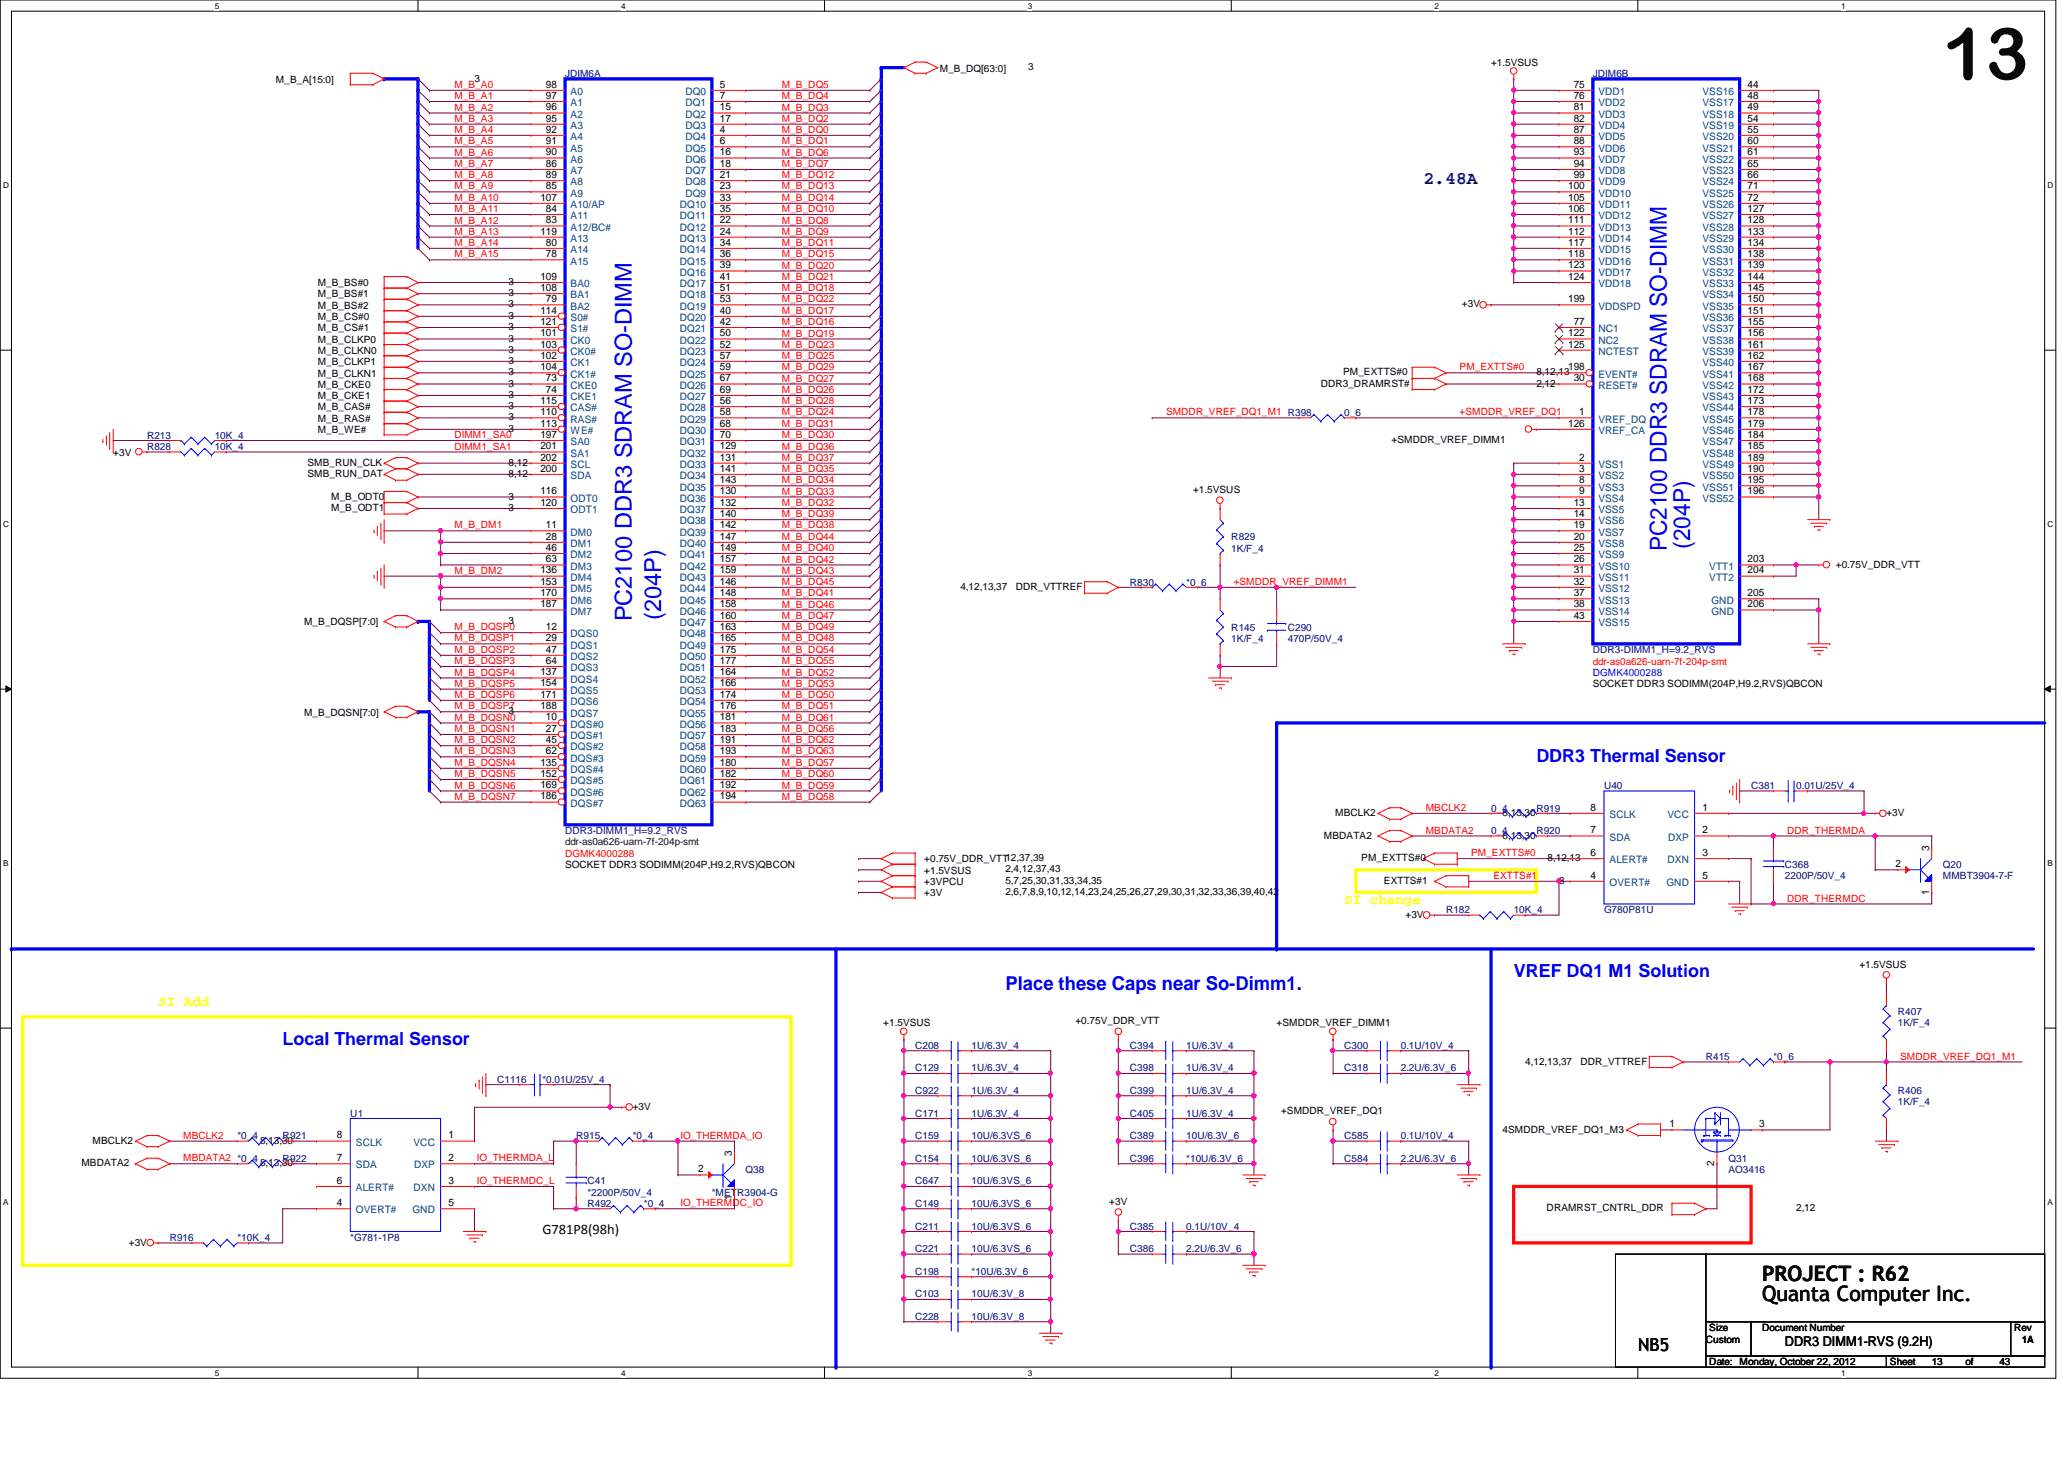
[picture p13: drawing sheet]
<svg xmlns="http://www.w3.org/2000/svg" width="297mm" height="210mm" viewBox="0 0 297 210" stroke-linecap="round" stroke-linejoin="round" font-family="sans-serif">
<defs><g id="words">
<text font-size="10.4" x="279.6" y="11.4">13</text>
<g font-size="3.4" fill="#00f">
<text x="239.9" y="79.3" transform="rotate(-90 239.9 79.3)">PC2100 DDR3 SDRAM SO-DIMM</text>
<text x="243.2" y="79" transform="rotate(-90 243.2 79)">(204P)</text>
<text x="90.9" y="89.4" transform="rotate(-90 90.9 89.4)">PC2100 DDR3 SDRAM SO-DIMM</text>
<text x="95.2" y="89.2" transform="rotate(-90 95.2 89.2)">(204P)</text>
</g>
<g font-size="3">
<text x="253.6" y="184.2">PROJECT : R62</text>
<text x="253.6" y="187.2">Quanta Computer Inc.</text>
</g>
<text font-size="2.8" fill="#00f" x="144.7" y="142.4">Place these Caps near So-Dimm1.</text>
<text font-size="2.6" fill="#000080" x="204.8" y="26.5">2.48A</text>
<g font-size="2.6" fill="#00f">
<text x="221.1" y="109.7">DDR3 Thermal Sensor</text>
<text x="217.8" y="140.6">VREF DQ1 M1 Solution</text>
<text x="40.7" y="150.3">Local Thermal Sensor</text>
</g>
<text font-size="2.6" x="235.8" y="194.3">NB5</text>
<g font-size="2.1" fill="#ff0">
<text x="193.5" y="130.1">SI change</text>
<text x="22.8" y="144.7">SI Add</text>
</g>
<text font-size="2.1" x="78.1" y="177.5">G781P8(98h)</text>
<text font-size="1.9" x="256.9" y="193.6">DDR3 DIMM1-RVS (9.2H)</text>
<g font-size="1.5">
<text x="78.6" y="12.6">98</text>
<text x="78.6" y="14.2">97</text>
<text x="78.6" y="15.9">96</text>
<text x="78.6" y="17.5">95</text>
<text x="103.6" y="12.6">5</text>
<text x="103.6" y="14.2">7</text>
<text x="103.6" y="15.9">15</text>
<text x="103.6" y="17.5">17</text>
<text x="226.5" y="12.6">75</text>
<text x="226.5" y="14.2">76</text>
<text x="226.5" y="15.9">81</text>
<text x="226.5" y="17.5">82</text>
<text x="251.5" y="12.6">44</text>
<text x="251.5" y="14.2">48</text>
<text x="251.5" y="15.9">49</text>
<text x="251.5" y="17.5">54</text>
<text x="78.6" y="19.1">92</text>
<text x="78.6" y="20.7">91</text>
<text x="78.6" y="22.4">90</text>
<text x="103.6" y="19.1">4</text>
<text x="103.6" y="20.7">6</text>
<text x="103.6" y="22.4">16</text>
<text x="226.5" y="19.1">87</text>
<text x="226.5" y="20.7">88</text>
<text x="226.5" y="22.4">93</text>
<text x="251.5" y="19.1">55</text>
<text x="251.5" y="20.7">60</text>
<text x="251.5" y="22.4">61</text>
<text x="77.8" y="28.9">107</text>
<text x="78.6" y="24">86</text>
<text x="78.6" y="25.6">89</text>
<text x="78.6" y="27.2">85</text>
<text x="103.6" y="24">18</text>
<text x="103.6" y="25.6">21</text>
<text x="103.6" y="27.2">23</text>
<text x="103.6" y="28.9">33</text>
<text x="225.7" y="27.2">100</text>
<text x="225.7" y="28.9">105</text>
<text x="226.5" y="24">94</text>
<text x="226.5" y="25.6">99</text>
<text x="251.5" y="24">65</text>
<text x="251.5" y="25.6">66</text>
<text x="251.5" y="27.2">71</text>
<text x="251.5" y="28.9">72</text>
<text x="77.8" y="33.7">119</text>
<text x="78.6" y="30.5">84</text>
<text x="78.6" y="32.1">83</text>
<text x="78.6" y="35.3">80</text>
<text x="103.6" y="30.5">35</text>
<text x="103.6" y="32.1">22</text>
<text x="103.6" y="33.7">24</text>
<text x="103.6" y="35.3">34</text>
<text x="225.7" y="30.5">106</text>
<text x="225.7" y="32.1">111</text>
<text x="225.7" y="33.7">112</text>
<text x="225.7" y="35.3">117</text>
<text x="251.5" y="30.5">127</text>
<text x="251.5" y="32.1">128</text>
<text x="251.5" y="33.7">133</text>
<text x="251.5" y="35.3">134</text>
<text x="77.8" y="40.3">109</text>
<text x="77.8" y="41.9">108</text>
<text x="78.6" y="37">78</text>
<text x="103.6" y="37">36</text>
<text x="103.6" y="38.6">39</text>
<text x="103.6" y="40.3">41</text>
<text x="103.6" y="41.9">51</text>
<text x="225.7" y="37">118</text>
<text x="225.7" y="38.6">123</text>
<text x="225.7" y="40.3">124</text>
<text x="251.5" y="37">138</text>
<text x="251.5" y="38.6">139</text>
<text x="251.5" y="40.3">144</text>
<text x="251.5" y="41.9">145</text>
<text x="77.8" y="45.1">114</text>
<text x="77.8" y="46.7">121</text>
<text x="78.6" y="43.5">79</text>
<text x="103.6" y="43.5">53</text>
<text x="103.6" y="45.1">40</text>
<text x="103.6" y="46.7">42</text>
<text x="225.7" y="43.5">199</text>
<text x="226.5" y="46.7">77</text>
<text x="251.5" y="43.5">150</text>
<text x="251.5" y="45.1">151</text>
<text x="251.5" y="46.7">155</text>
<text x="77.8" y="48.4">101</text>
<text x="77.8" y="50">103</text>
<text x="77.8" y="51.6">102</text>
<text x="77.8" y="53.3">104</text>
<text x="103.6" y="48.4">50</text>
<text x="103.6" y="50">52</text>
<text x="103.6" y="51.6">57</text>
<text x="103.6" y="53.3">59</text>
<text x="225.7" y="48.4">122</text>
<text x="225.7" y="50">125</text>
<text x="225.7" y="53.3">198</text>
<text x="251.5" y="48.4">156</text>
<text x="251.5" y="50">161</text>
<text x="251.5" y="51.6">162</text>
<text x="251.5" y="53.3">167</text>
<text x="77.8" y="58.1">115</text>
<text x="77.8" y="59.7">110</text>
<text x="78.6" y="54.9">73</text>
<text x="78.6" y="56.5">74</text>
<text x="103.6" y="54.9">67</text>
<text x="103.6" y="56.5">69</text>
<text x="103.6" y="58.1">56</text>
<text x="103.6" y="59.7">58</text>
<text x="226.5" y="54.9">30</text>
<text x="227.3" y="59.7">1</text>
<text x="251.5" y="54.9">168</text>
<text x="251.5" y="56.5">172</text>
<text x="251.5" y="58.1">173</text>
<text x="251.5" y="59.7">178</text>
<text x="77.8" y="61.4">113</text>
<text x="77.8" y="63">197</text>
<text x="77.8" y="64.6">201</text>
<text x="103.6" y="61.4">68</text>
<text x="103.6" y="63">70</text>
<text x="103.6" y="64.6">129</text>
<text x="225.7" y="61.4">126</text>
<text x="251.5" y="61.4">179</text>
<text x="251.5" y="63">184</text>
<text x="251.5" y="64.6">185</text>
<text x="77.8" y="66.3">202</text>
<text x="77.8" y="67.9">200</text>
<text x="77.8" y="71.1">116</text>
<text x="103.6" y="66.3">131</text>
<text x="103.6" y="67.9">141</text>
<text x="103.6" y="69.5">143</text>
<text x="103.6" y="71.1">130</text>
<text x="227.3" y="66.3">2</text>
<text x="227.3" y="67.9">3</text>
<text x="227.3" y="69.5">8</text>
<text x="227.3" y="71.1">9</text>
<text x="251.5" y="66.3">189</text>
<text x="251.5" y="67.9">190</text>
<text x="251.5" y="69.5">195</text>
<text x="251.5" y="71.1">196</text>
<text x="77.8" y="72.8">120</text>
<text x="78.6" y="76">11</text>
<text x="78.6" y="77.6">28</text>
<text x="103.6" y="72.8">132</text>
<text x="103.6" y="74.4">140</text>
<text x="103.6" y="76">142</text>
<text x="103.6" y="77.6">147</text>
<text x="226.5" y="72.8">13</text>
<text x="226.5" y="74.4">14</text>
<text x="226.5" y="76">19</text>
<text x="226.5" y="77.6">20</text>
<text x="77.8" y="82.5">136</text>
<text x="78.6" y="79.2">46</text>
<text x="78.6" y="80.9">63</text>
<text x="103.6" y="79.2">149</text>
<text x="103.6" y="80.9">157</text>
<text x="103.6" y="82.5">159</text>
<text x="226.5" y="79.2">25</text>
<text x="226.5" y="80.9">26</text>
<text x="226.5" y="82.5">31</text>
<text x="251.5" y="80.9">203</text>
<text x="251.5" y="82.5">204</text>
<text x="77.8" y="84.1">153</text>
<text x="77.8" y="85.8">170</text>
<text x="77.8" y="87.4">187</text>
<text x="103.6" y="84.1">146</text>
<text x="103.6" y="85.8">148</text>
<text x="103.6" y="87.4">158</text>
<text x="103.6" y="89">160</text>
<text x="226.5" y="84.1">32</text>
<text x="226.5" y="85.8">37</text>
<text x="226.5" y="87.4">38</text>
<text x="226.5" y="89">43</text>
<text x="251.5" y="85.8">205</text>
<text x="251.5" y="87.4">206</text>
<text x="78.6" y="90.6">12</text>
<text x="78.6" y="92.2">29</text>
<text x="78.6" y="93.9">47</text>
<text x="78.6" y="95.5">64</text>
<text x="103.6" y="90.6">163</text>
<text x="103.6" y="92.2">165</text>
<text x="103.6" y="93.9">175</text>
<text x="103.6" y="95.5">177</text>
<text x="77.8" y="97.2">137</text>
<text x="77.8" y="98.8">154</text>
<text x="77.8" y="100.4">171</text>
<text x="103.6" y="97.2">164</text>
<text x="103.6" y="98.8">166</text>
<text x="103.6" y="100.4">174</text>
<text x="77.8" y="102">188</text>
<text x="78.6" y="103.6">10</text>
<text x="78.6" y="105.3">27</text>
<text x="78.6" y="106.9">45</text>
<text x="103.6" y="102">176</text>
<text x="103.6" y="103.6">181</text>
<text x="103.6" y="105.3">183</text>
<text x="103.6" y="106.9">191</text>
<text x="77.8" y="110.2">135</text>
<text x="77.8" y="111.8">152</text>
<text x="77.8" y="113.4">169</text>
<text x="78.6" y="108.5">62</text>
<text x="103.6" y="108.5">193</text>
<text x="103.6" y="110.2">180</text>
<text x="103.6" y="111.8">182</text>
<text x="103.6" y="113.4">192</text>
<text x="77.8" y="115">186</text>
<text x="103.6" y="115">194</text>
<text x="228.9" y="116.6">8</text>
<text x="228.9" y="119.9">7</text>
<text x="245" y="116.6">1</text>
<text x="245" y="119.9">2</text>
<text x="228.9" y="123.1">6</text>
<text x="245" y="123.1">3</text>
<text x="272.8" y="124.8">2</text>
<text x="277.6" y="122.4" transform="rotate(-90 277.6 122.4)">3</text>
<text x="228.9" y="126.4">4</text>
<text x="245" y="126.4">5</text>
<text x="277.6" y="128.7" transform="rotate(-90 277.6 128.7)">1</text>
<text x="48.5" y="163.8">8</text>
<text x="48.5" y="167">7</text>
<text x="64.6" y="163.8">1</text>
<text x="64.6" y="167">2</text>
<text x="105.3" y="166.3" transform="rotate(-90 105.3 166.3)">3</text>
<text x="240.3" y="162.2">1</text>
<text x="246.7" y="167.7" transform="rotate(-90 246.7 167.7)">2</text>
<text x="253.2" y="162.2">3</text>
<text x="48.5" y="170.3">6</text>
<text x="48.5" y="173.5">4</text>
<text x="64.6" y="170.3">3</text>
<text x="64.6" y="173.5">5</text>
<text x="100.5" y="168.7">2</text>
<text x="105.3" y="172.6" transform="rotate(-90 105.3 172.6)">1</text>
</g>
<g font-size="1.5" fill="#004080">
<text x="82.1" y="13.7">A0</text>
<text x="82.1" y="15.3">A1</text>
<text x="82.1" y="16.9">A2</text>
<text x="98.6" y="13.7">DQ0</text>
<text x="98.6" y="15.3">DQ1</text>
<text x="98.6" y="16.9">DQ2</text>
<text x="230" y="13.7">VDD1</text>
<text x="230" y="15.3">VDD2</text>
<text x="230" y="16.9">VDD3</text>
<text x="245" y="13.7">VSS16</text>
<text x="245" y="15.3">VSS17</text>
<text x="245" y="16.9">VSS18</text>
<text x="82.1" y="18.5">A3</text>
<text x="82.1" y="20.2">A4</text>
<text x="82.1" y="21.8">A5</text>
<text x="82.1" y="23.4">A6</text>
<text x="98.6" y="18.5">DQ3</text>
<text x="98.6" y="20.2">DQ4</text>
<text x="98.6" y="21.8">DQ5</text>
<text x="98.6" y="23.4">DQ6</text>
<text x="230" y="18.5">VDD4</text>
<text x="230" y="20.2">VDD5</text>
<text x="230" y="21.8">VDD6</text>
<text x="230" y="23.4">VDD7</text>
<text x="245" y="18.5">VSS19</text>
<text x="245" y="20.2">VSS20</text>
<text x="245" y="21.8">VSS21</text>
<text x="245" y="23.4">VSS22</text>
<text x="82.1" y="25.1">A7</text>
<text x="82.1" y="26.7">A8</text>
<text x="82.1" y="28.3">A9</text>
<text x="82.1" y="29.9">A10/AP</text>
<text x="97.8" y="29.9">DQ10</text>
<text x="98.6" y="25.1">DQ7</text>
<text x="98.6" y="26.7">DQ8</text>
<text x="98.6" y="28.3">DQ9</text>
<text x="230" y="25.1">VDD8</text>
<text x="230" y="26.7">VDD9</text>
<text x="230" y="28.3">VDD10</text>
<text x="230" y="29.9">VDD11</text>
<text x="245" y="25.1">VSS23</text>
<text x="245" y="26.7">VSS24</text>
<text x="245" y="28.3">VSS25</text>
<text x="245" y="29.9">VSS26</text>
<text x="82.1" y="31.5">A11</text>
<text x="82.1" y="33.2">A12/BC#</text>
<text x="82.1" y="34.8">A13</text>
<text x="97.8" y="31.5">DQ11</text>
<text x="97.8" y="33.2">DQ12</text>
<text x="97.8" y="34.8">DQ13</text>
<text x="230" y="31.5">VDD12</text>
<text x="230" y="33.2">VDD13</text>
<text x="230" y="34.8">VDD14</text>
<text x="245" y="31.5">VSS27</text>
<text x="245" y="33.2">VSS28</text>
<text x="245" y="34.8">VSS29</text>
<text x="82.1" y="36.4">A14</text>
<text x="82.1" y="38.1">A15</text>
<text x="82.1" y="41.3">BA0</text>
<text x="97.8" y="36.4">DQ14</text>
<text x="97.8" y="38.1">DQ15</text>
<text x="97.8" y="39.7">DQ16</text>
<text x="97.8" y="41.3">DQ17</text>
<text x="230" y="36.4">VDD15</text>
<text x="230" y="38.1">VDD16</text>
<text x="230" y="39.7">VDD17</text>
<text x="230" y="41.3">VDD18</text>
<text x="245" y="36.4">VSS30</text>
<text x="245" y="38.1">VSS31</text>
<text x="245" y="39.7">VSS32</text>
<text x="245" y="41.3">VSS33</text>
<text x="82.1" y="42.9">BA1</text>
<text x="82.1" y="44.5">BA2</text>
<text x="82.1" y="46.2">S0#</text>
<text x="82.1" y="47.8">S1#</text>
<text x="97.8" y="42.9">DQ18</text>
<text x="97.8" y="44.5">DQ19</text>
<text x="97.8" y="46.2">DQ20</text>
<text x="97.8" y="47.8">DQ21</text>
<text x="230" y="44.5">VDDSPD</text>
<text x="230" y="47.8">NC1</text>
<text x="245" y="42.9">VSS34</text>
<text x="245" y="44.5">VSS35</text>
<text x="245" y="46.2">VSS36</text>
<text x="245" y="47.8">VSS37</text>
<text x="82.1" y="49.4">CK0</text>
<text x="82.1" y="51.1">CK0#</text>
<text x="82.1" y="52.7">CK1</text>
<text x="97.8" y="49.4">DQ22</text>
<text x="97.8" y="51.1">DQ23</text>
<text x="97.8" y="52.7">DQ24</text>
<text x="230" y="49.4">NC2</text>
<text x="230" y="51.1">NCTEST</text>
<text x="245" y="49.4">VSS38</text>
<text x="245" y="51.1">VSS39</text>
<text x="245" y="52.7">VSS40</text>
<text x="82.1" y="54.3">CK1#</text>
<text x="82.1" y="55.9">CKE0</text>
<text x="82.1" y="57.6">CKE1</text>
<text x="82.1" y="59.2">CAS#</text>
<text x="97.8" y="54.3">DQ25</text>
<text x="97.8" y="55.9">DQ26</text>
<text x="97.8" y="57.6">DQ27</text>
<text x="97.8" y="59.2">DQ28</text>
<text x="230" y="54.3">EVENT#</text>
<text x="230" y="55.9">RESET#</text>
<text x="245" y="54.3">VSS41</text>
<text x="245" y="55.9">VSS42</text>
<text x="245" y="57.6">VSS43</text>
<text x="245" y="59.2">VSS44</text>
<text x="82.1" y="60.8">RAS#</text>
<text x="82.1" y="62.4">WE#</text>
<text x="82.1" y="64.1">SA0</text>
<text x="82.1" y="65.7">SA1</text>
<text x="97.8" y="60.8">DQ29</text>
<text x="97.8" y="62.4">DQ30</text>
<text x="97.8" y="64.1">DQ31</text>
<text x="97.8" y="65.7">DQ32</text>
<text x="230" y="60.8">VREF_DQ</text>
<text x="230" y="62.4">VREF_CA</text>
<text x="245" y="60.8">VSS45</text>
<text x="245" y="62.4">VSS46</text>
<text x="245" y="64.1">VSS47</text>
<text x="245" y="65.7">VSS48</text>
<text x="82.1" y="67.3">SCL</text>
<text x="82.1" y="68.9">SDA</text>
<text x="97.8" y="67.3">DQ33</text>
<text x="97.8" y="68.9">DQ34</text>
<text x="97.8" y="70.6">DQ35</text>
<text x="230" y="67.3">VSS1</text>
<text x="230" y="68.9">VSS2</text>
<text x="230" y="70.6">VSS3</text>
<text x="245" y="67.3">VSS49</text>
<text x="245" y="68.9">VSS50</text>
<text x="245" y="70.6">VSS51</text>
<text x="82.1" y="72.2">ODT0</text>
<text x="82.1" y="73.8">ODT1</text>
<text x="82.1" y="77">DM0</text>
<text x="97.8" y="72.2">DQ36</text>
<text x="97.8" y="73.8">DQ37</text>
<text x="97.8" y="75.4">DQ38</text>
<text x="97.8" y="77">DQ39</text>
<text x="230" y="72.2">VSS4</text>
<text x="230" y="73.8">VSS5</text>
<text x="230" y="75.4">VSS6</text>
<text x="230" y="77">VSS7</text>
<text x="245" y="72.2">VSS52</text>
<text x="82.1" y="78.7">DM1</text>
<text x="82.1" y="80.3">DM2</text>
<text x="82.1" y="82">DM3</text>
<text x="82.1" y="83.6">DM4</text>
<text x="97.8" y="78.7">DQ40</text>
<text x="97.8" y="80.3">DQ41</text>
<text x="97.8" y="82">DQ42</text>
<text x="97.8" y="83.6">DQ43</text>
<text x="230" y="78.7">VSS8</text>
<text x="230" y="80.3">VSS9</text>
<text x="230" y="82">VSS10</text>
<text x="230" y="83.6">VSS11</text>
<text x="246" y="82">VTT1</text>
<text x="246" y="83.6">VTT2</text>
<text x="82.1" y="85.2">DM5</text>
<text x="82.1" y="86.8">DM6</text>
<text x="82.1" y="88.4">DM7</text>
<text x="97.8" y="85.2">DQ44</text>
<text x="97.8" y="86.8">DQ45</text>
<text x="97.8" y="88.4">DQ46</text>
<text x="230" y="85.2">VSS12</text>
<text x="230" y="86.8">VSS13</text>
<text x="230" y="88.4">VSS14</text>
<text x="246.3" y="86.8">GND</text>
<text x="246.3" y="88.4">GND</text>
<text x="82.1" y="91.7">DQS0</text>
<text x="82.1" y="93.3">DQS1</text>
<text x="82.1" y="95">DQS2</text>
<text x="97.8" y="90.1">DQ47</text>
<text x="97.8" y="91.7">DQ48</text>
<text x="97.8" y="93.3">DQ49</text>
<text x="97.8" y="95">DQ50</text>
<text x="230" y="90.1">VSS15</text>
<text x="82.1" y="96.6">DQS3</text>
<text x="82.1" y="98.2">DQS4</text>
<text x="82.1" y="99.8">DQS5</text>
<text x="82.1" y="101.4">DQS6</text>
<text x="97.8" y="96.6">DQ51</text>
<text x="97.8" y="98.2">DQ52</text>
<text x="97.8" y="99.8">DQ53</text>
<text x="97.8" y="101.4">DQ54</text>
<text x="82.1" y="103.1">DQS7</text>
<text x="82.1" y="104.7">DQS#0</text>
<text x="82.1" y="106.3">DQS#1</text>
<text x="82.1" y="107.9">DQS#2</text>
<text x="97.8" y="103.1">DQ55</text>
<text x="97.8" y="104.7">DQ56</text>
<text x="97.8" y="106.3">DQ57</text>
<text x="97.8" y="107.9">DQ58</text>
<text x="82.1" y="109.6">DQS#3</text>
<text x="82.1" y="111.2">DQS#4</text>
<text x="82.1" y="112.8">DQS#5</text>
<text x="97.8" y="109.6">DQ59</text>
<text x="97.8" y="111.2">DQ60</text>
<text x="97.8" y="112.8">DQ61</text>
<text x="82.1" y="114.5">DQS#6</text>
<text x="82.1" y="116.1">DQS#7</text>
<text x="97.8" y="114.5">DQ62</text>
<text x="97.8" y="116.1">DQ63</text>
<text x="231.6" y="117.7">SCLK</text>
<text x="240" y="117.7">VCC</text>
<text x="231.6" y="120.9">SDA</text>
<text x="231.6" y="124.2">ALERT#</text>
<text x="240" y="124.2">DXN</text>
<text x="240.1" y="120.9">DXP</text>
<text x="231.6" y="127.5">OVERT#</text>
<text x="239.8" y="127.5">GND</text>
<text x="51.2" y="164.8">SCLK</text>
<text x="59.5" y="164.8">VCC</text>
<text x="51.2" y="168.1">SDA</text>
<text x="51.2" y="171.4">ALERT#</text>
<text x="59.5" y="171.4">DXN</text>
<text x="59.6" y="168.1">DXP</text>
<text x="51.2" y="174.6">OVERT#</text>
<text x="59.3" y="174.6">GND</text>
</g>
<g font-size="1.4">
<text x="39.7" y="11.9">M_B_A[15:0]</text>
<text x="68.3" y="11.7">3</text>
<text x="135.3" y="10.3">M_B_DQ[63:0]</text>
<text x="148" y="10.1">3</text>
<text x="214.6" y="9.5">+1.5VSUS</text>
<text x="45.7" y="41.1">M_B_BS#0</text>
<text x="73.2" y="41">3</text>
<text x="45.7" y="42.8">M_B_BS#1</text>
<text x="45.7" y="44.4">M_B_BS#2</text>
<text x="45.7" y="46.1">M_B_CS#0</text>
<text x="45.7" y="47.7">M_B_CS#1</text>
<text x="73.2" y="42.6">3</text>
<text x="73.2" y="44.2">3</text>
<text x="73.2" y="45.9">3</text>
<text x="73.2" y="47.5">3</text>
<text x="210.4" y="44.2">+3V</text>
<text x="45.7" y="49.3">M_B_CLKP0</text>
<text x="45.7" y="50.9">M_B_CLKN0</text>
<text x="45.7" y="52.5">M_B_CLKP1</text>
<text x="73.2" y="49.1">3</text>
<text x="73.2" y="50.8">3</text>
<text x="73.2" y="52.4">3</text>
<text x="45.7" y="54.2">M_B_CLKN1</text>
<text x="45.7" y="55.8">M_B_CKE0</text>
<text x="45.7" y="57.4">M_B_CKE1</text>
<text x="45.7" y="59.1">M_B_CAS#</text>
<text x="73.2" y="54">3</text>
<text x="73.2" y="55.6">3</text>
<text x="73.2" y="57.3">3</text>
<text x="73.2" y="58.9">3</text>
<text x="190.1" y="55.6">DDR3_DRAMRST#</text>
<text x="193.3" y="54">PM_EXTTS#0</text>
<text x="221.1" y="55.6">2,12</text>
<text x="221.1" y="54">8,12,13</text>
<text x="16.3" y="65.5">+3V</text>
<text x="45.7" y="60.7">M_B_RAS#</text>
<text x="45.7" y="62.3">M_B_WE#</text>
<text x="73.2" y="60.5">3</text>
<text x="73.2" y="62.1">3</text>
<text x="200.3" y="63.8">+SMDDR_VREF_DIMM1</text>
<text x="44.2" y="67">SMB_RUN_CLK</text>
<text x="44.2" y="68.6">SMB_RUN_DAT</text>
<text x="47.7" y="71.9">M_B_ODT0</text>
<text x="73.2" y="68.6">8,12</text>
<text x="73.2" y="67">8,12</text>
<text x="73.2" y="71.9">3</text>
<text x="171.7" y="70.9">+1.5VSUS</text>
<text x="47.7" y="73.5">M_B_ODT1</text>
<text x="73.2" y="73.5">3</text>
<text x="264.2" y="81.7">+0.75V_DDR_VTT</text>
<text x="43.8" y="89.9">M_B_DQSP[7:0]</text>
<text x="73.2" y="89.8">3</text>
<text x="138.2" y="84.9">4,12,13,37</text>
<text x="146.2" y="84.9">DDR_VTTREF</text>
<text x="229.2" y="98.9">SOCKET DDR3 SODIMM(204P,H9.2,RVS)QBCON</text>
<text x="43.8" y="103">M_B_DQSN[7:0]</text>
<text x="73.2" y="102.8">3</text>
<text x="192.1" y="117.4">MBCLK2</text>
<text x="216.2" y="117.4">8,13,30</text>
<text x="271.5" y="117.4">+3V</text>
<text x="81.3" y="124.9">SOCKET DDR3 SODIMM(204P,H9.2,RVS)QBCON</text>
<text x="133" y="125.7">+1.5VSUS</text>
<text x="133" y="124.1">+0.75V_DDR_VTT12,37,39</text>
<text x="144.7" y="125.5">2,4,12,37,43</text>
<text x="190.5" y="120.6">MBDATA2</text>
<text x="195.9" y="123.9">PM_EXTTS#0</text>
<text x="216.2" y="120.6">8,13,30</text>
<text x="222.7" y="123.9">8,12,13</text>
<text x="133" y="128.9">+3V</text>
<text x="133" y="127.3">+3VPCU</text>
<text x="144.7" y="128.8">2,6,7,8,9,10,12,14,23,24,25,26,27,29,30,31,32,33,36,39,40,42</text>
<text x="144.7" y="127.2">5,7,25,30,31,33,34,35</text>
<text x="199.2" y="127.2">EXTTS#1</text>
<text x="224.4" y="127.2">8</text>
<text x="202.3" y="132">+3V</text>
<text x="267.6" y="139.2">+1.5VSUS</text>
<text x="127.1" y="147.7">+1.5VSUS</text>
<text x="154.8" y="147.3">+0.75V_DDR_VTT</text>
<text x="183.7" y="147.7">+SMDDR_VREF_DIMM1</text>
<text x="219.5" y="153.2">4,12,13,37</text>
<text x="227.5" y="153.2">DDR_VTTREF</text>
<text x="91.1" y="159.7">+3V</text>
<text x="184.4" y="160.3">+SMDDR_VREF_DQ1</text>
<text x="11.7" y="167.8">MBDATA2</text>
<text x="13.3" y="164.5">MBCLK2</text>
<text x="37.4" y="167.8">8,13,30</text>
<text x="37.4" y="164.5">8,13,30</text>
<text x="216.2" y="162.9">4SMDDR_VREF_DQ1_M3</text>
<text x="159.6" y="173.3">+3V</text>
<text x="18.5" y="179.2">+3V</text>
<text x="222.6" y="174.3">DRAMRST_CNTRL_DDR</text>
<text x="258.5" y="174.3">2,12</text>
<text x="246" y="191.5">Size</text>
<text x="253.6" y="191.5">Document Number</text>
<text x="289.9" y="191.5">Rev</text>
<text x="245.5" y="193.2">Custom</text>
<text x="246" y="196.4">Date: Monday, October 22, 2012</text>
<text x="272" y="196.4">Sheet</text>
<text x="278" y="196.4">13</text>
<text x="282.9" y="196.4">of</text>
<text x="287.7" y="196.4">43</text>
<text x="291" y="193.2">1A</text>
</g>
<g font-size="1.4" fill="#000080">
<text x="81.3" y="11.1">JDIM6A</text>
<text x="229.2" y="11.1">JDIM6B</text>
<text x="193.5" y="59.9">0_6</text>
<text x="21.2" y="64.7">R828</text>
<text x="21.2" y="63.1">R213</text>
<text x="30.9" y="64.7">10K_4</text>
<text x="30.9" y="63.1">10K_4</text>
<text x="177.2" y="77.7">R829</text>
<text x="177.2" y="79.4">1K/F_4</text>
<text x="162.6" y="84.2">R830</text>
<text x="170.7" y="84.2">*0_6</text>
<text x="177.2" y="90.8">R145</text>
<text x="177.2" y="92.4">1K/F_4</text>
<text x="185.3" y="90.8">C290</text>
<text x="185.3" y="92.4">470P/50V_4</text>
<text x="229.2" y="94">DDR3-DIMM1_H=9.2_RVS</text>
<text x="230.8" y="113.5">U40</text>
<text x="252" y="113.5">C381</text>
<text x="258.5" y="113.5">0.01U/25V_4</text>
<text x="214.6" y="116.8">0_4</text>
<text x="221.1" y="116.8">R919</text>
<text x="81.3" y="120">DDR3-DIMM1_H=9.2_RVS</text>
<text x="214.6" y="120">0_4</text>
<text x="221.1" y="120">R920</text>
<text x="256.9" y="124.9">C368</text>
<text x="279.6" y="124.9">Q20</text>
<text x="208.1" y="131.4">R182</text>
<text x="217.8" y="131.4">10K_4</text>
<text x="230.8" y="131.4">G780P81U</text>
<text x="256.9" y="126.5">2200P/50V_4</text>
<text x="279.6" y="126.5">MMBT3904-7-F</text>
<text x="273.1" y="146">R407</text>
<text x="273.1" y="147.7">1K/F_4</text>
<text x="71.5" y="155.8">C1116</text>
<text x="78.1" y="155.8">*0.01U/25V_4</text>
<text x="131.7" y="150.9">C208</text>
<text x="131.7" y="154.1">C129</text>
<text x="139.8" y="150.9">1U/6.3V_4</text>
<text x="139.8" y="154.1">1U/6.3V_4</text>
<text x="162.6" y="150.9">C394</text>
<text x="162.6" y="154.1">C398</text>
<text x="170.7" y="150.9">1U/6.3V_4</text>
<text x="170.7" y="154.1">1U/6.3V_4</text>
<text x="193.5" y="150.9">C300</text>
<text x="193.5" y="154.1">C318</text>
<text x="201.6" y="150.9">0.1U/10V_4</text>
<text x="201.6" y="154.1">2.2U/6.3V_6</text>
<text x="245.5" y="152.5">R415</text>
<text x="255.2" y="152.5">*0_6</text>
<text x="50.4" y="160.7">U1</text>
<text x="131.7" y="160.7">C171</text>
<text x="131.7" y="157.4">C922</text>
<text x="139.8" y="160.7">1U/6.3V_4</text>
<text x="139.8" y="157.4">1U/6.3V_4</text>
<text x="162.6" y="157.4">C399</text>
<text x="162.6" y="160.7">C405</text>
<text x="170.7" y="157.4">1U/6.3V_4</text>
<text x="170.7" y="160.7">1U/6.3V_4</text>
<text x="273.1" y="157.4">R406</text>
<text x="273.1" y="159">1K/F_4</text>
<text x="34.2" y="163.9">*0_4</text>
<text x="40.7" y="163.9">R921</text>
<text x="40.7" y="167.1">R922</text>
<text x="82.9" y="163.9">R915</text>
<text x="91.1" y="163.9">*0_4</text>
<text x="131.7" y="167.1">C154</text>
<text x="131.7" y="163.9">C159</text>
<text x="139.8" y="167.1">10U/6.3VS_6</text>
<text x="139.8" y="163.9">10U/6.3VS_6</text>
<text x="162.6" y="167.1">C396</text>
<text x="162.6" y="163.9">C389</text>
<text x="170.7" y="167.1">*10U/6.3V_6</text>
<text x="170.7" y="163.9">10U/6.3V_6</text>
<text x="193.5" y="167.1">C584</text>
<text x="193.5" y="163.9">C585</text>
<text x="201.6" y="167.1">2.2U/6.3V_6</text>
<text x="201.6" y="163.9">0.1U/10V_4</text>
<text x="248.7" y="167.1">Q31</text>
<text x="84.5" y="170.4">C41</text>
<text x="84.5" y="172">*2200P/50V_4</text>
<text x="84.5" y="173.7">R492</text>
<text x="92.7" y="173.7">*0_4</text>
<text x="102.4" y="172">*METR3904-G</text>
<text x="107.3" y="168.8">Q38</text>
<text x="131.7" y="173.7">C149</text>
<text x="131.7" y="170.4">C647</text>
<text x="139.8" y="173.7">10U/6.3VS_6</text>
<text x="139.8" y="170.4">10U/6.3VS_6</text>
<text x="248.7" y="168.8">AO3416</text>
<text x="24.4" y="178.5">R916</text>
<text x="34.2" y="178.5">*10K_4</text>
<text x="50.4" y="178.5">*G781-1P8</text>
<text x="131.7" y="176.9">C211</text>
<text x="139.8" y="176.9">10U/6.3VS_6</text>
<text x="162.6" y="176.9">C385</text>
<text x="170.7" y="176.9">0.1U/10V_4</text>
<text x="131.7" y="183.4">C198</text>
<text x="131.7" y="180.2">C221</text>
<text x="139.8" y="183.4">*10U/6.3V_6</text>
<text x="139.8" y="180.2">10U/6.3VS_6</text>
<text x="162.6" y="180.2">C386</text>
<text x="170.7" y="180.2">2.2U/6.3V_6</text>
<text x="131.7" y="186.6">C103</text>
<text x="131.7" y="189.9">C228</text>
<text x="139.8" y="186.6">10U/6.3V_8</text>
<text x="139.8" y="189.9">10U/6.3V_8</text>
</g>
<g font-size="1.4" fill="#f00">
<text x="65.4" y="12.7">M_B_A0</text>
<text x="65.4" y="15.9">M_B_A2</text>
<text x="65.4" y="17.5">M_B_A3</text>
<text x="65.4" y="14.3">M_B_A1</text>
<text x="112.5" y="12.7">M_B_DQ5</text>
<text x="112.5" y="14.3">M_B_DQ4</text>
<text x="112.5" y="15.9">M_B_DQ3</text>
<text x="112.5" y="17.5">M_B_DQ2</text>
<text x="65.4" y="22.4">M_B_A6</text>
<text x="65.4" y="20.8">M_B_A5</text>
<text x="65.4" y="19.1">M_B_A4</text>
<text x="112.5" y="19.1">M_B_DQ0</text>
<text x="112.5" y="20.8">M_B_DQ1</text>
<text x="112.5" y="22.4">M_B_DQ6</text>
<text x="65.4" y="28.9">M_B_A10</text>
<text x="65.4" y="27.3">M_B_A9</text>
<text x="65.4" y="25.7">M_B_A8</text>
<text x="65.4" y="24">M_B_A7</text>
<text x="112.5" y="24">M_B_DQ7</text>
<text x="112.5" y="25.7">M_B_DQ12</text>
<text x="112.5" y="27.3">M_B_DQ13</text>
<text x="112.5" y="28.9">M_B_DQ14</text>
<text x="65.4" y="35.4">M_B_A14</text>
<text x="65.4" y="33.8">M_B_A13</text>
<text x="65.4" y="32.2">M_B_A12</text>
<text x="65.4" y="30.5">M_B_A11</text>
<text x="112.5" y="30.5">M_B_DQ10</text>
<text x="112.5" y="32.2">M_B_DQ8</text>
<text x="112.5" y="33.8">M_B_DQ9</text>
<text x="112.5" y="35.4">M_B_DQ11</text>
<text x="65.4" y="37">M_B_A15</text>
<text x="112.5" y="37">M_B_DQ15</text>
<text x="112.5" y="38.7">M_B_DQ20</text>
<text x="112.5" y="40.3">M_B_DQ21</text>
<text x="112.5" y="41.9">M_B_DQ18</text>
<text x="112.5" y="43.5">M_B_DQ22</text>
<text x="112.5" y="45.2">M_B_DQ17</text>
<text x="112.5" y="46.8">M_B_DQ16</text>
<text x="112.5" y="53.3">M_B_DQ29</text>
<text x="112.5" y="48.4">M_B_DQ19</text>
<text x="112.5" y="50">M_B_DQ23</text>
<text x="112.5" y="51.6">M_B_DQ25</text>
<text x="210.1" y="53.3">PM_EXTTS#0</text>
<text x="112.5" y="54.9">M_B_DQ27</text>
<text x="112.5" y="56.6">M_B_DQ26</text>
<text x="112.5" y="58.2">M_B_DQ28</text>
<text x="112.5" y="59.8">M_B_DQ24</text>
<text x="167.8" y="59.8">SMDDR_VREF_DQ1_M1 R398</text>
<text x="210.1" y="59.8">+SMDDR_VREF_DQ1</text>
<text x="65.4" y="63">DIMM1_SA0</text>
<text x="65.4" y="64.7">DIMM1_SA1</text>
<text x="112.5" y="61.4">M_B_DQ31</text>
<text x="112.5" y="63">M_B_DQ30</text>
<text x="112.5" y="64.7">M_B_DQ36</text>
<text x="112.5" y="69.6">M_B_DQ34</text>
<text x="112.5" y="71.2">M_B_DQ33</text>
<text x="112.5" y="66.3">M_B_DQ37</text>
<text x="112.5" y="67.9">M_B_DQ35</text>
<text x="65.4" y="76">M_B_DM1</text>
<text x="112.5" y="72.8">M_B_DQ32</text>
<text x="112.5" y="74.4">M_B_DQ39</text>
<text x="112.5" y="76">M_B_DQ38</text>
<text x="112.5" y="77.7">M_B_DQ44</text>
<text x="65.4" y="82.5">M_B_DM2</text>
<text x="112.5" y="79.3">M_B_DQ40</text>
<text x="112.5" y="80.9">M_B_DQ42</text>
<text x="112.5" y="82.5">M_B_DQ43</text>
<text x="112.5" y="85.8">M_B_DQ41</text>
<text x="112.5" y="87.4">M_B_DQ46</text>
<text x="112.5" y="89.1">M_B_DQ47</text>
<text x="112.5" y="84.2">M_B_DQ45</text>
<text x="177.5" y="84.2">+SMDDR_VREF_DIMM1</text>
<text x="65.4" y="90.7">M_B_DQSP0</text>
<text x="65.4" y="92.3">M_B_DQSP1</text>
<text x="65.4" y="93.9">M_B_DQSP2</text>
<text x="65.4" y="95.5">M_B_DQSP3</text>
<text x="112.5" y="90.7">M_B_DQ49</text>
<text x="112.5" y="92.3">M_B_DQ48</text>
<text x="112.5" y="93.9">M_B_DQ54</text>
<text x="112.5" y="95.5">M_B_DQ55</text>
<text x="229.2" y="95.6">ddr-as0a626-uarn-7f-204p-smt</text>
<text x="65.4" y="97.2">M_B_DQSP4</text>
<text x="65.4" y="98.8">M_B_DQSP5</text>
<text x="65.4" y="100.4">M_B_DQSP6</text>
<text x="112.5" y="97.2">M_B_DQ52</text>
<text x="112.5" y="98.8">M_B_DQ53</text>
<text x="112.5" y="100.4">M_B_DQ50</text>
<text x="65.4" y="102.1">M_B_DQSP7</text>
<text x="65.4" y="103.7">M_B_DQSN0</text>
<text x="65.4" y="105.3">M_B_DQSN1</text>
<text x="65.4" y="106.9">M_B_DQSN2</text>
<text x="112.5" y="103.7">M_B_DQ61</text>
<text x="112.5" y="106.9">M_B_DQ62</text>
<text x="112.5" y="102.1">M_B_DQ51</text>
<text x="112.5" y="105.3">M_B_DQ56</text>
<text x="65.4" y="108.5">M_B_DQSN3</text>
<text x="65.4" y="110.2">M_B_DQSN4</text>
<text x="65.4" y="111.8">M_B_DQSN5</text>
<text x="65.4" y="113.5">M_B_DQSN6</text>
<text x="112.5" y="108.5">M_B_DQ63</text>
<text x="112.5" y="110.2">M_B_DQ57</text>
<text x="112.5" y="113.5">M_B_DQ59</text>
<text x="112.5" y="111.8">M_B_DQ60</text>
<text x="65.4" y="115.1">M_B_DQSN7</text>
<text x="112.5" y="115.1">M_B_DQ58</text>
<text x="205.2" y="116.7">MBCLK2</text>
<text x="205.2" y="119.9">MBDATA2</text>
<text x="257.2" y="119.9">DDR_THERMDA</text>
<text x="81.3" y="123.3">DGMK4000288</text>
<text x="211.7" y="123.2">PM_EXTTS#0</text>
<text x="214.9" y="126.4">EXTTS#1</text>
<text x="257.2" y="129.7">DDR_THERMDC</text>
<text x="273.5" y="152.4">SMDDR_VREF_DQ1_M1</text>
<text x="26.4" y="163.8">MBCLK2</text>
<text x="26.4" y="167.1">MBDATA2 *0_4</text>
<text x="68.6" y="167.1">IO_THERMDA_L</text>
<text x="97.9" y="163.8">IO_THERMDA_IO</text>
<text x="68.6" y="170.3">IO_THERMDC_L</text>
<text x="97.9" y="173.6">IO_THERMDC_IO</text>
</g>
<text font-size="1.4" fill="#00f" x="229.2" y="97.2">DGMK4000288</text>
<text font-size="1.4" fill="#004000" x="81.3" y="121.6">ddr-as0a626-uarn-7f-204p-smt</text>
<g font-size="1.2">
<text x="30.9" y="1.2">5</text>
<text x="89.4" y="1.2">4</text>
<text x="147.9" y="1.2">3</text>
<text x="206.5" y="1.2">2</text>
<text x="265" y="1.2">1</text>
<text x=".5" y="27.1">D</text>
<text x="294.7" y="27.1">D</text>
<text x=".5" y="75.8">C</text>
<text x="294.7" y="75.8">C</text>
<text x=".5" y="124.6">B</text>
<text x="294.7" y="124.6">B</text>
<text x=".5" y="173.4">A</text>
<text x="294.7" y="173.4">A</text>
<text x="30.9" y="197.9">5</text>
<text x="89.4" y="197.9">4</text>
<text x="147.9" y="197.9">3</text>
<text x="206.5" y="197.9">2</text>
<text x="265" y="197.9">1</text>
</g>
</g></defs>
<path d="M0 0h295.9v198.3h-295.9zM1.6 1.6h292.7v195.1h-292.7z" fill="none" stroke="#000" stroke-width=".14"/>
<g fill="#fff">
<path d="M30.9 .2h.6v1.3h-.6z"/>
<path d="M30.9 196.9h.6v1.3h-.6z"/>
</g>
<path d="M60.2 0v1.6M60.2 196.7v1.6" fill="none" stroke="#000" stroke-width=".14"/>
<g fill="#fff">
<path d="M89.4 .2h.6v1.3h-.6z"/>
<path d="M89.4 196.9h.6v1.3h-.6z"/>
</g>
<path d="M118.7 0v1.6M118.7 196.7v1.6" fill="none" stroke="#000" stroke-width=".14"/>
<g fill="#fff">
<path d="M147.9 .2h.6v1.3h-.6z"/>
<path d="M147.9 196.9h.6v1.3h-.6z"/>
</g>
<path d="M177.2 0v1.6M177.2 196.7v1.6" fill="none" stroke="#000" stroke-width=".14"/>
<g fill="#fff">
<path d="M206.5 .2h.5v1.3h-.5z"/>
<path d="M206.5 196.9h.5v1.3h-.5z"/>
</g>
<path d="M235.7 0v1.6M235.7 196.7v1.6" fill="none" stroke="#000" stroke-width=".14"/>
<g fill="#fff">
<path d="M265 .2h.6v1.3h-.6z"/>
<path d="M265 196.9h.6v1.3h-.6z"/>
<path d="M.5 26h.8v1.3h-.8z"/>
<path d="M294.7 26h.8v1.3h-.8z"/>
<path d="M.5 74.8h.8v1.3h-.8z"/>
<path d="M294.7 74.8h.8v1.3h-.8z"/>
</g>
<path d="M0 50.4h1.6M294.3 50.4h1.6" fill="none" stroke="#000" stroke-width=".14"/>
<g fill="#fff">
<path d="M.5 123.5h.7v1.3h-.7z"/>
<path d="M294.7 123.5h.7v1.3h-.7z"/>
</g>
<path d="M0 99.1h1.6M.8 98.7l.8 .4-.8 .5zM294.3 99.1l.8-.4v.9zM294.3 99.1h1.6" fill="none" stroke="#000" stroke-width=".14"/>
<path d="M.8 98.7l.8 .4-.8 .5zM294.3 99.1l.8-.4v.9z" fill="#000"/>
<g fill="#fff">
<path d="M.5 172.3h.7v1.3h-.7z"/>
<path d="M294.7 172.3h.7v1.3h-.7z"/>
</g>
<path d="M0 147.9h1.6M294.3 147.9h1.6" fill="none" stroke="#000" stroke-width=".14"/>
<path d="M120.3 136.5v60.2" fill="none" stroke="#00f" stroke-width=".47"/>
<circle cx="120.3" cy="196.7" r=".23" fill="#00f"/>
<path d="M214.6 136.5v60.2" fill="none" stroke="#00f" stroke-width=".47"/>
<circle cx="214.6" cy="196.7" r=".23" fill="#00f"/>
<path d="M1.6 136.5h291" fill="none" stroke="#00f" stroke-width=".47"/>
<circle cx="1.6" cy="136.5" r=".23" fill="#00f"/>
<path d="M183.7 104h110.6" fill="none" stroke="#00f" stroke-width=".47"/>
<circle cx="183.7" cy="104" r=".23" fill="#00f"/>
<path d="M183.7 104v32.5" fill="none" stroke="#00f" stroke-width=".47"/>
<circle cx="183.7" cy="136.5" r=".23" fill="#00f"/>
<path d="M217.8 170.7h34.2v8.1h-34.2z" fill="none" stroke="#f00" stroke-width=".47"/>
<path d="M195.1 125.1h26v3.3h-26zM3.3 146.3h110.5v35.7h-110.5z" fill="none" stroke="#ff0" stroke-width=".47"/>
<g fill="none" stroke="#800040" stroke-width=".14">
<path d="M61.8 13h.1M61.8 19.5h.1M61.8 16.3h.1M61.8 17.9h.1M61.8 14.6h.1M61.8 13h14.6M61.8 19.5h14.6M61.8 16.3h14.6M61.8 17.9h14.6M61.8 14.6h14.6M61.8 37.4h.1M61.8 35.7h.1"/>
<path d="M61.8 34.1h.1M61.8 32.5h.1M61.8 30.9h.1M61.8 29.3h.1M61.8 27.6h.1M61.8 26h.1M61.8 24.4h.1M61.8 22.7h.1M61.8 21.1h.1M61.8 37.4h14.6M61.8 35.7h14.6M61.8 34.1h14.6"/>
<path d="M61.8 32.5h14.6M61.8 30.9h14.6M61.8 29.3h14.6M61.8 27.6h14.6M61.8 26h14.6M61.8 24.4h14.6M61.8 22.7h14.6M61.8 21.1h14.6"/>
</g>
<path d="M55.3 11.3h4.9" fill="none" stroke="#00f" stroke-width=".47"/>
<circle cx="55.3" cy="11.3" r=".23" fill="#00f"/>
<g fill="none" stroke="#800040" stroke-width=".14">
<path d="M60.2 40.6h.1M60.2 58.5h.1M60.2 56.9h.1M60.2 55.2h.1M60.2 53.6h.1M60.2 52h.1M60.2 50.4h.1M60.2 48.8h.1M60.2 47.1h.1M60.2 45.5h.1M60.2 43.9h.1M60.2 42.2h.1"/>
<path d="M60.2 40.6h16.2M60.2 58.5h16.2M60.2 56.9h16.2M60.2 55.2h16.2M60.2 53.6h16.2M60.2 52h16.2M60.2 50.4h16.2M60.2 48.8h16.2M60.2 47.1h16.2M60.2 45.5h16.2M60.2 43.9h16.2M60.2 42.2h16.2"/>
<path d="M60.2 61.8h.1M60.2 60.1h.1M60.2 68.2h.1M60.2 71.5h.1M60.2 73.2h.1M60.2 61.8h16.2M60.2 60.1h16.2M60.2 68.2h16.2M60.2 71.5h16.2M60.2 73.2h16.2M63.4 76.4h.1M63.4 76.4h13"/>
</g>
<circle cx="63.4" cy="76.4" r=".3" fill="#f0f"/>
<circle cx="63.4" cy="76.4" r=".3" fill="none" stroke="#f0f" stroke-width=".14"/>
<path d="M63.4 78h.1M63.4 78h13" fill="none" stroke="#800040" stroke-width=".14"/>
<circle cx="63.4" cy="78" r=".3" fill="#f0f"/>
<circle cx="63.4" cy="78" r=".3" fill="none" stroke="#f0f" stroke-width=".14"/>
<path d="M63.4 79.6h.1M63.4 79.6h13" fill="none" stroke="#800040" stroke-width=".14"/>
<circle cx="63.4" cy="79.6" r=".3" fill="#f0f"/>
<circle cx="63.4" cy="79.6" r=".3" fill="none" stroke="#f0f" stroke-width=".14"/>
<path d="M63.4 81.3h.1M63.4 82.9h.1M63.4 81.3h13M63.4 82.9h13" fill="none" stroke="#800040" stroke-width=".14"/>
<circle cx="63.4" cy="82.9" r=".31" fill="#f0f"/>
<circle cx="63.4" cy="82.9" r=".31" fill="none" stroke="#f0f" stroke-width=".14"/>
<path d="M63.4 84.5h.1M63.4 84.5h13" fill="none" stroke="#800040" stroke-width=".14"/>
<circle cx="63.4" cy="84.5" r=".3" fill="#f0f"/>
<circle cx="63.4" cy="84.5" r=".3" fill="none" stroke="#f0f" stroke-width=".14"/>
<path d="M63.4 86.1h.1M63.4 86.1h13" fill="none" stroke="#800040" stroke-width=".14"/>
<circle cx="63.4" cy="86.1" r=".3" fill="#f0f"/>
<circle cx="63.4" cy="86.1" r=".3" fill="none" stroke="#f0f" stroke-width=".14"/>
<g fill="none" stroke="#800040" stroke-width=".14">
<path d="M63.4 87.8h.1M63.4 91h.1M63.4 92.6h.1M63.4 94.3h.1M63.4 95.9h.1M63.4 97.5h.1M63.4 99.1h.1M63.4 87.8h13M63.4 91h13M63.4 92.6h13M63.4 94.3h13M63.4 95.9h13"/>
<path d="M63.4 97.5h13M63.4 99.1h13M63.4 100.8h.1M63.4 102.4h.1M63.4 104h.1M63.4 105.7h.1M63.4 107.3h.1M63.4 108.9h.1M63.4 110.5h.1M63.4 112.1h.1M63.4 113.8h.1M63.4 115.4h.1"/>
<path d="M63.4 100.8h13M63.4 102.4h13M63.4 104h13M63.4 105.7h13M63.4 107.3h13M63.4 108.9h13M63.4 110.5h13M63.4 112.1h13M63.4 113.8h13M63.4 115.4h13"/>
</g>
<path d="M60.2 102.4h1.6" fill="none" stroke="#00f" stroke-width=".47"/>
<circle cx="60.2" cy="102.4" r=".23" fill="#00f"/>
<path d="M60.2 89.4h1.6" fill="none" stroke="#00f" stroke-width=".47"/>
<circle cx="60.2" cy="89.4" r=".23" fill="#00f"/>
<g fill="none" stroke="#800040" stroke-width=".14">
<path d="M107.3 13h.1M107.3 14.6h.1M107.3 16.3h.1M107.3 17.9h.1M107.3 19.5h.1M107.3 13h17.9M107.3 14.6h17.9M107.3 16.3h17.9M107.3 17.9h17.9M107.3 19.5h17.9M107.3 21.1h.1M107.3 22.7h.1"/>
<path d="M107.3 24.4h.1M107.3 26h.1M107.3 27.6h.1M107.3 37.4h.1M107.3 39h.1M107.3 29.3h.1M107.3 30.9h.1M107.3 32.5h.1M107.3 34.1h.1M107.3 35.7h.1M107.3 21.1h17.9M107.3 22.7h17.9"/>
<path d="M107.3 24.4h17.9M107.3 26h17.9M107.3 27.6h17.9M107.3 37.4h17.9M107.3 39h17.9M107.3 29.3h17.9M107.3 30.9h17.9M107.3 32.5h17.9M107.3 34.1h17.9M107.3 35.7h17.9M107.3 40.6h.1M107.3 42.2h.1"/>
<path d="M107.3 43.9h.1M107.3 53.6h.1M107.3 55.2h.1M107.3 56.9h.1M107.3 58.5h.1M107.3 45.5h.1M107.3 47.1h.1M107.3 48.8h.1M107.3 50.4h.1M107.3 52h.1M107.3 40.6h17.9M107.3 42.2h17.9"/>
<path d="M107.3 43.9h17.9M107.3 53.6h17.9M107.3 55.2h17.9M107.3 56.9h17.9M107.3 58.5h17.9M107.3 45.5h17.9M107.3 47.1h17.9M107.3 48.8h17.9M107.3 50.4h17.9M107.3 52h17.9M107.3 60.1h.1M107.3 69.9h.1"/>
<path d="M107.3 71.5h.1M107.3 73.2h.1M107.3 74.8h.1M107.3 76.4h.1M107.3 61.8h.1M107.3 63.4h.1M107.3 65h.1M107.3 66.6h.1M107.3 68.2h.1M107.3 78h.1M107.3 79.6h.1M107.3 60.1h17.9"/>
<path d="M107.3 69.9h17.9M107.3 71.5h17.9M107.3 73.2h17.9M107.3 74.8h17.9M107.3 76.4h17.9M107.3 61.8h17.9M107.3 63.4h17.9M107.3 65h17.9M107.3 66.6h17.9M107.3 68.2h17.9M107.3 78h17.9M107.3 79.6h17.9"/>
<path d="M107.3 86.1h.1M107.3 87.8h.1M107.3 89.4h.1M107.3 91h.1M107.3 92.6h.1M107.3 94.3h.1M107.3 95.9h.1M107.3 97.5h.1M107.3 99.1h.1M107.3 81.3h.1M107.3 82.9h.1M107.3 84.5h.1"/>
<path d="M107.3 86.1h17.9M107.3 87.8h17.9M107.3 89.4h17.9M107.3 91h17.9M107.3 92.6h17.9M107.3 94.3h17.9M107.3 95.9h17.9M107.3 97.5h17.9M107.3 99.1h17.9M107.3 81.3h17.9M107.3 82.9h17.9M107.3 84.5h17.9"/>
<path d="M107.3 104h.1M107.3 107.3h.1M107.3 108.9h.1M107.3 110.5h.1M107.3 113.8h.1M107.3 115.4h.1M107.3 104h17.9M107.3 107.3h17.9M107.3 108.9h17.9M107.3 110.5h17.9M107.3 113.8h17.9M107.3 115.4h17.9"/>
</g>
<path d="M126.8 9.7h3.3" fill="none" stroke="#00f" stroke-width=".47"/>
<circle cx="126.8" cy="9.7" r=".23" fill="#00f"/>
<path d="M217.8 39h.1M217.8 35.7h.1M217.8 39v1.6M217.8 35.7h6.6M217.8 40.6h.1M217.8 40.6h6.6M32.6 63.4h.1M32.6 65h.1M32.6 63.4h43.8M32.6 65h43.8" fill="none" stroke="#800040" stroke-width=".14"/>
<circle cx="217.8" cy="35.7" r=".3" fill="#f0f"/>
<circle cx="217.8" cy="35.7" r=".3" fill="none" stroke="#f0f" stroke-width=".14"/>
<path d="M217.8 32.5h.1M217.8 30.9h.1M217.8 32.5v1.6M217.8 30.9h6.6" fill="none" stroke="#800040" stroke-width=".14"/>
<circle cx="217.8" cy="30.9" r=".3" fill="#f0f"/>
<circle cx="217.8" cy="30.9" r=".3" fill="none" stroke="#f0f" stroke-width=".14"/>
<path d="M217.8 29.3h.1M217.8 29.3h6.6" fill="none" stroke="#800040" stroke-width=".14"/>
<circle cx="217.8" cy="29.2" r=".3" fill="#f0f"/>
<circle cx="217.8" cy="29.2" r=".3" fill="none" stroke="#f0f" stroke-width=".14"/>
<path d="M217.8 27.6h.1M217.8 27.6h6.6" fill="none" stroke="#800040" stroke-width=".14"/>
<circle cx="217.8" cy="27.6" r=".3" fill="#f0f"/>
<circle cx="217.8" cy="27.6" r=".3" fill="none" stroke="#f0f" stroke-width=".14"/>
<path d="M217.8 14.6h.1M217.8 14.6h6.6" fill="none" stroke="#800040" stroke-width=".14"/>
<circle cx="217.8" cy="14.6" r=".3" fill="#f0f"/>
<circle cx="217.8" cy="14.6" r=".3" fill="none" stroke="#f0f" stroke-width=".14"/>
<path d="M217.8 17.9h.1M217.8 17.9h6.6" fill="none" stroke="#800040" stroke-width=".14"/>
<circle cx="217.8" cy="17.8" r=".31" fill="#f0f"/>
<circle cx="217.8" cy="17.8" r=".31" fill="none" stroke="#f0f" stroke-width=".14"/>
<path d="M217.8 24.4h.1M217.8 24.4h6.6" fill="none" stroke="#800040" stroke-width=".14"/>
<circle cx="217.8" cy="24.3" r=".3" fill="#f0f"/>
<circle cx="217.8" cy="24.3" r=".3" fill="none" stroke="#f0f" stroke-width=".14"/>
<path d="M217.8 19.5h.1M217.8 19.5h6.6" fill="none" stroke="#800040" stroke-width=".14"/>
<circle cx="217.8" cy="19.5" r=".3" fill="#f0f"/>
<circle cx="217.8" cy="19.5" r=".3" fill="none" stroke="#f0f" stroke-width=".14"/>
<path d="M217.8 22.7h.1M217.8 22.7h6.6" fill="none" stroke="#800040" stroke-width=".14"/>
<circle cx="217.8" cy="22.7" r=".3" fill="#f0f"/>
<circle cx="217.8" cy="22.7" r=".3" fill="none" stroke="#f0f" stroke-width=".14"/>
<path d="M255.2 13h.1M255.2 13h6.5M255.2 37.4h.1M255.2 37.4h6.5M261.7 24.4h.1M261.7 24.4v1.6" fill="none" stroke="#800040" stroke-width=".14"/>
<circle cx="261.7" cy="37.3" r=".31" fill="#f0f"/>
<circle cx="261.7" cy="37.3" r=".31" fill="none" stroke="#f0f" stroke-width=".14"/>
<path d="M255.2 19.5h.1M255.2 19.5h6.5" fill="none" stroke="#800040" stroke-width=".14"/>
<circle cx="261.7" cy="19.5" r=".31" fill="#f0f"/>
<circle cx="261.7" cy="19.5" r=".31" fill="none" stroke="#f0f" stroke-width=".14"/>
<path d="M255.2 17.9h.1M255.2 17.9h6.5" fill="none" stroke="#800040" stroke-width=".14"/>
<circle cx="261.7" cy="17.8" r=".32" fill="#f0f"/>
<circle cx="261.7" cy="17.8" r=".32" fill="none" stroke="#f0f" stroke-width=".14"/>
<path d="M255.2 30.9h.1M255.2 30.9h6.5" fill="none" stroke="#800040" stroke-width=".14"/>
<circle cx="261.7" cy="30.9" r=".31" fill="#f0f"/>
<circle cx="261.7" cy="30.9" r=".31" fill="none" stroke="#f0f" stroke-width=".14"/>
<path d="M255.2 43.9h.1M255.2 43.9h6.5" fill="none" stroke="#800040" stroke-width=".14"/>
<circle cx="261.7" cy="43.9" r=".31" fill="#f0f"/>
<circle cx="261.7" cy="43.9" r=".31" fill="none" stroke="#f0f" stroke-width=".14"/>
<path d="M255.2 47.1h.1M255.2 47.1h6.5M261.7 55.2h.1M261.7 55.2v1.7" fill="none" stroke="#800040" stroke-width=".14"/>
<circle cx="261.7" cy="47.1" r=".31" fill="#f0f"/>
<circle cx="261.7" cy="47.1" r=".31" fill="none" stroke="#f0f" stroke-width=".14"/>
<path d="M255.2 53.6h.1M255.2 53.6h6.5M261.7 60.1h.1M261.7 60.1v1.7" fill="none" stroke="#800040" stroke-width=".14"/>
<circle cx="261.7" cy="53.6" r=".31" fill="#f0f"/>
<circle cx="261.7" cy="53.6" r=".31" fill="none" stroke="#f0f" stroke-width=".14"/>
<path d="M255.2 40.6h.1M255.2 40.6h6.5" fill="none" stroke="#800040" stroke-width=".14"/>
<circle cx="261.7" cy="40.6" r=".31" fill="#f0f"/>
<circle cx="261.7" cy="40.6" r=".31" fill="none" stroke="#f0f" stroke-width=".14"/>
<path d="M255.2 69.9h.1M255.2 69.9h6.5" fill="none" stroke="#800040" stroke-width=".14"/>
<circle cx="261.7" cy="69.8" r=".31" fill="#f0f"/>
<circle cx="261.7" cy="69.8" r=".31" fill="none" stroke="#f0f" stroke-width=".14"/>
<path d="M255.2 58.5h.1M255.2 58.5h6.5M261.7 71.5h.1M261.7 71.5v3.3" fill="none" stroke="#800040" stroke-width=".14"/>
<circle cx="261.7" cy="58.5" r=".32" fill="#f0f"/>
<circle cx="261.7" cy="58.5" r=".32" fill="none" stroke="#f0f" stroke-width=".14"/>
<path d="M261.7 27.6h.1M261.7 27.6v1.7M261.7 56.9h.1M261.7 56.9v1.6M255.2 82.9h.1M255.2 82.9h3.3M258.5 81.3h.1M258.5 81.3h3.2" fill="none" stroke="#800040" stroke-width=".14"/>
<circle cx="258.5" cy="81.2" r=".3" fill="#f0f"/>
<circle cx="258.5" cy="81.2" r=".3" fill="none" stroke="#f0f" stroke-width=".14"/>
<path d="M217.8 66.6h.1M217.8 79.6h.1M217.8 66.6h6.6M217.8 79.6h6.6" fill="none" stroke="#800040" stroke-width=".14"/>
<circle cx="217.8" cy="79.6" r=".3" fill="#f0f"/>
<circle cx="217.8" cy="79.6" r=".3" fill="none" stroke="#f0f" stroke-width=".14"/>
<path d="M217.8 73.2h.1M217.8 73.2h6.6" fill="none" stroke="#800040" stroke-width=".14"/>
<circle cx="217.8" cy="73.1" r=".3" fill="#f0f"/>
<circle cx="217.8" cy="73.1" r=".3" fill="none" stroke="#f0f" stroke-width=".14"/>
<path d="M217.8 86.1h.1M217.8 86.1h6.6" fill="none" stroke="#800040" stroke-width=".14"/>
<circle cx="217.8" cy="86.1" r=".3" fill="#f0f"/>
<circle cx="217.8" cy="86.1" r=".3" fill="none" stroke="#f0f" stroke-width=".14"/>
<path d="M217.8 69.9h.1M217.8 69.9h6.6" fill="none" stroke="#800040" stroke-width=".14"/>
<circle cx="217.8" cy="69.8" r=".3" fill="#f0f"/>
<circle cx="217.8" cy="69.8" r=".3" fill="none" stroke="#f0f" stroke-width=".14"/>
<g fill="none" stroke="#800040" stroke-width=".14">
<path d="M261.7 34.1h.1M261.7 21.1h.1M261.7 21.1v1.6M261.7 34.1v1.6M208.1 55.2h.1M208.1 55.2h16.3M214.6 43.9h.1M214.6 43.9h9.8M255.2 55.2h.1M255.2 55.2h6.5M261.7 45.5h.1M261.7 52h.1"/>
<path d="M261.7 45.5v1.6M261.7 52v1.6M261.7 65h.1M261.7 63.4h.1M261.7 63.4v3.2M217.8 82.9h.1M217.8 89.4h.1M217.8 82.9v1.6M217.8 89.4v3.2M258.5 81.3h.1M258.5 81.3v1.6"/>
</g>
<circle cx="261.7" cy="55.2" r=".31" fill="#f0f"/>
<circle cx="261.7" cy="55.2" r=".31" fill="none" stroke="#f0f" stroke-width=".14"/>
<g fill="none" stroke="#800040" stroke-width=".14">
<path d="M217.8 26h.1M217.8 26v1.6M261.7 22.7h.1M261.7 39h.1M261.7 22.7v1.7M261.7 39v1.6M261.7 47.1h.1M261.7 48.8h.1M261.7 53.6h.1M261.7 47.1v3.3M261.7 53.6v1.6M217.8 68.2h.1"/>
<path d="M217.8 78h.1M217.8 79.6h.1M217.8 69.9h.1M217.8 68.2v3.3M217.8 78v3.3M261.7 66.6h.1M261.7 66.6v1.6M217.8 81.3h.1M217.8 81.3h6.6"/>
</g>
<circle cx="217.8" cy="81.2" r=".3" fill="#f0f"/>
<circle cx="217.8" cy="81.2" r=".3" fill="none" stroke="#f0f" stroke-width=".14"/>
<path d="M255.2 21.1h.1M255.2 21.1h6.5M217.8 76.4h.1M217.8 76.4v1.6" fill="none" stroke="#800040" stroke-width=".14"/>
<circle cx="261.7" cy="21.1" r=".31" fill="#f0f"/>
<circle cx="261.7" cy="21.1" r=".31" fill="none" stroke="#f0f" stroke-width=".14"/>
<path d="M255.2 45.5h.1M255.2 45.5h6.5" fill="none" stroke="#800040" stroke-width=".14"/>
<circle cx="261.7" cy="45.5" r=".31" fill="#f0f"/>
<circle cx="261.7" cy="45.5" r=".31" fill="none" stroke="#f0f" stroke-width=".14"/>
<path d="M261.7 50.4h.1M261.7 50.4v1.6" fill="none" stroke="#800040" stroke-width=".14"/>
<circle cx="261.7" cy="52" r=".31" fill="#f0f"/>
<circle cx="261.7" cy="52" r=".31" fill="none" stroke="#f0f" stroke-width=".14"/>
<circle cx="261.7" cy="50.4" r=".32" fill="#f0f"/>
<circle cx="261.7" cy="50.4" r=".32" fill="none" stroke="#f0f" stroke-width=".14"/>
<path d="M255.2 26h.1M255.2 26h6.5" fill="none" stroke="#800040" stroke-width=".14"/>
<circle cx="261.7" cy="26" r=".32" fill="#f0f"/>
<circle cx="261.7" cy="26" r=".32" fill="none" stroke="#f0f" stroke-width=".14"/>
<path d="M261.7 14.6h.1M261.7 13h.1M261.7 13v3.3M217.8 26h.1M217.8 26h6.6M261.7 35.7h.1M261.7 35.7v1.7" fill="none" stroke="#800040" stroke-width=".14"/>
<circle cx="217.8" cy="26" r=".31" fill="#f0f"/>
<circle cx="217.8" cy="26" r=".31" fill="none" stroke="#f0f" stroke-width=".14"/>
<path d="M217.8 34.1h.1M217.8 34.1v1.6M255.2 68.2h.1M255.2 68.2h6.5" fill="none" stroke="#800040" stroke-width=".14"/>
<circle cx="261.7" cy="68.2" r=".31" fill="#f0f"/>
<circle cx="261.7" cy="68.2" r=".31" fill="none" stroke="#f0f" stroke-width=".14"/>
<path d="M217.8 13h.1M217.8 13v1.6M255.2 22.7h.1M255.2 22.7h6.5" fill="none" stroke="#800040" stroke-width=".14"/>
<circle cx="261.7" cy="22.7" r=".31" fill="#f0f"/>
<circle cx="261.7" cy="22.7" r=".31" fill="none" stroke="#f0f" stroke-width=".14"/>
<path d="M261.7 19.5h.1M261.7 19.5v1.6M255.2 66.6h.1M255.2 66.6h6.5M217.8 87.8h.1M217.8 87.8v1.6" fill="none" stroke="#800040" stroke-width=".14"/>
<circle cx="261.7" cy="66.6" r=".32" fill="#f0f"/>
<circle cx="261.7" cy="66.6" r=".32" fill="none" stroke="#f0f" stroke-width=".14"/>
<path d="M255.2 56.9h.1M255.2 56.9h6.5" fill="none" stroke="#800040" stroke-width=".14"/>
<circle cx="261.7" cy="56.8" r=".31" fill="#f0f"/>
<circle cx="261.7" cy="56.8" r=".31" fill="none" stroke="#f0f" stroke-width=".14"/>
<path d="M217.8 87.8h.1M217.8 87.8h6.6" fill="none" stroke="#800040" stroke-width=".14"/>
<circle cx="217.8" cy="87.8" r=".3" fill="#f0f"/>
<circle cx="217.8" cy="87.8" r=".3" fill="none" stroke="#f0f" stroke-width=".14"/>
<path d="M217.8 71.5h.1M217.8 71.5v1.7M255.2 61.8h.1M255.2 61.8h6.5" fill="none" stroke="#800040" stroke-width=".14"/>
<circle cx="261.7" cy="61.7" r=".31" fill="#f0f"/>
<circle cx="261.7" cy="61.7" r=".31" fill="none" stroke="#f0f" stroke-width=".14"/>
<path d="M217.8 78h.1M217.8 78h6.6" fill="none" stroke="#800040" stroke-width=".14"/>
<circle cx="217.8" cy="78" r=".3" fill="#f0f"/>
<circle cx="217.8" cy="78" r=".3" fill="none" stroke="#f0f" stroke-width=".14"/>
<path d="M217.8 37.4h.1M217.8 37.4h6.6" fill="none" stroke="#800040" stroke-width=".14"/>
<circle cx="217.8" cy="37.3" r=".3" fill="#f0f"/>
<circle cx="217.8" cy="37.3" r=".3" fill="none" stroke="#f0f" stroke-width=".14"/>
<path d="M255.2 65h.1M255.2 65h6.5" fill="none" stroke="#800040" stroke-width=".14"/>
<circle cx="261.7" cy="65" r=".31" fill="#f0f"/>
<circle cx="261.7" cy="65" r=".31" fill="none" stroke="#f0f" stroke-width=".14"/>
<path d="M217.8 84.5h.1M217.8 84.5h6.6" fill="none" stroke="#800040" stroke-width=".14"/>
<circle cx="217.8" cy="84.5" r=".3" fill="#f0f"/>
<circle cx="217.8" cy="84.5" r=".3" fill="none" stroke="#f0f" stroke-width=".14"/>
<path d="M217.8 71.5h.1M217.8 71.5h6.6" fill="none" stroke="#800040" stroke-width=".14"/>
<circle cx="217.8" cy="71.5" r=".3" fill="#f0f"/>
<circle cx="217.8" cy="71.5" r=".3" fill="none" stroke="#f0f" stroke-width=".14"/>
<path d="M255.2 60.1h.1M255.2 60.1h6.5" fill="none" stroke="#800040" stroke-width=".14"/>
<circle cx="261.7" cy="60.1" r=".31" fill="#f0f"/>
<circle cx="261.7" cy="60.1" r=".31" fill="none" stroke="#f0f" stroke-width=".14"/>
<path d="M217.8 19.5h.1M217.8 19.5v3.2M217.8 21.1h.1M255.2 29.3h.1M255.2 29.3h6.5M261.7 61.8h.1M261.7 61.8v1.6" fill="none" stroke="#800040" stroke-width=".14"/>
<circle cx="261.7" cy="29.2" r=".31" fill="#f0f"/>
<circle cx="261.7" cy="29.2" r=".31" fill="none" stroke="#f0f" stroke-width=".14"/>
<path d="M255.2 63.4h.1M255.2 63.4h6.5" fill="none" stroke="#800040" stroke-width=".14"/>
<circle cx="261.7" cy="63.4" r=".31" fill="#f0f"/>
<circle cx="261.7" cy="63.4" r=".31" fill="none" stroke="#f0f" stroke-width=".14"/>
<path d="M255.2 16.3h.1M255.2 16.3h6.5M217.8 22.7h.1M217.8 22.7v1.7M261.7 43.9h.1M261.7 43.9v1.6" fill="none" stroke="#800040" stroke-width=".14"/>
<circle cx="261.7" cy="16.2" r=".31" fill="#f0f"/>
<circle cx="261.7" cy="16.2" r=".31" fill="none" stroke="#f0f" stroke-width=".14"/>
<path d="M217.8 30.9h.1M217.8 30.9v1.6M261.7 40.6h.1M261.7 40.6v1.6M217.8 74.8h.1M217.8 74.8v1.6M217.8 89.4h.1M217.8 89.4h6.6" fill="none" stroke="#800040" stroke-width=".14"/>
<circle cx="217.8" cy="89.4" r=".3" fill="#f0f"/>
<circle cx="217.8" cy="89.4" r=".3" fill="none" stroke="#f0f" stroke-width=".14"/>
<path d="M255.2 42.2h.1M255.2 42.2h6.5M217.8 86.1h.1M217.8 86.1v1.7" fill="none" stroke="#800040" stroke-width=".14"/>
<circle cx="261.7" cy="42.2" r=".32" fill="#f0f"/>
<circle cx="261.7" cy="42.2" r=".32" fill="none" stroke="#f0f" stroke-width=".14"/>
<path d="M255.2 27.6h.1M255.2 27.6h6.5" fill="none" stroke="#800040" stroke-width=".14"/>
<circle cx="261.7" cy="27.6" r=".31" fill="#f0f"/>
<circle cx="261.7" cy="27.6" r=".31" fill="none" stroke="#f0f" stroke-width=".14"/>
<path d="M261.7 37.4h.1M261.7 37.4v1.6M255.2 48.8h.1M255.2 48.8h6.5" fill="none" stroke="#800040" stroke-width=".14"/>
<circle cx="261.7" cy="48.7" r=".31" fill="#f0f"/>
<circle cx="261.7" cy="48.7" r=".31" fill="none" stroke="#f0f" stroke-width=".14"/>
<path d="M217.8 39h.1M217.8 39h6.6" fill="none" stroke="#800040" stroke-width=".14"/>
<circle cx="217.8" cy="39" r=".3" fill="#f0f"/>
<circle cx="217.8" cy="39" r=".3" fill="none" stroke="#f0f" stroke-width=".14"/>
<path d="M255.2 24.4h.1M255.2 24.4h6.5" fill="none" stroke="#800040" stroke-width=".14"/>
<circle cx="261.7" cy="24.3" r=".31" fill="#f0f"/>
<circle cx="261.7" cy="24.3" r=".31" fill="none" stroke="#f0f" stroke-width=".14"/>
<path d="M255.2 35.7h.1M255.2 35.7h6.5" fill="none" stroke="#800040" stroke-width=".14"/>
<circle cx="261.7" cy="35.7" r=".31" fill="#f0f"/>
<circle cx="261.7" cy="35.7" r=".31" fill="none" stroke="#f0f" stroke-width=".14"/>
<path d="M217.8 74.8h.1M217.8 74.8h6.6" fill="none" stroke="#800040" stroke-width=".14"/>
<circle cx="217.8" cy="74.7" r=".31" fill="#f0f"/>
<circle cx="217.8" cy="74.7" r=".31" fill="none" stroke="#f0f" stroke-width=".14"/>
<path d="M255.2 32.5h.1M255.2 32.5h6.5" fill="none" stroke="#800040" stroke-width=".14"/>
<circle cx="261.7" cy="32.5" r=".31" fill="#f0f"/>
<circle cx="261.7" cy="32.5" r=".31" fill="none" stroke="#f0f" stroke-width=".14"/>
<path d="M217.8 11.3h.1M217.8 11.3v1.7M255.2 34.1h.1M255.2 34.1h6.5M255.2 52h.1M255.2 52h6.5M217.8 73.2h.1M217.8 73.2v1.6" fill="none" stroke="#800040" stroke-width=".14"/>
<circle cx="261.7" cy="34.1" r=".32" fill="#f0f"/>
<circle cx="261.7" cy="34.1" r=".32" fill="none" stroke="#f0f" stroke-width=".14"/>
<path d="M217.8 16.3h.1M217.8 16.3h6.6" fill="none" stroke="#800040" stroke-width=".14"/>
<circle cx="217.8" cy="16.2" r=".3" fill="#f0f"/>
<circle cx="217.8" cy="16.2" r=".3" fill="none" stroke="#f0f" stroke-width=".14"/>
<path d="M217.8 13h.1M217.8 13h6.6M261.7 30.9h.1M261.7 30.9v1.6" fill="none" stroke="#800040" stroke-width=".14"/>
<circle cx="217.8" cy="12.9" r=".3" fill="#f0f"/>
<circle cx="217.8" cy="12.9" r=".3" fill="none" stroke="#f0f" stroke-width=".14"/>
<path d="M255.2 39h.1M255.2 39h6.5M261.7 29.3h.1M261.7 29.3v1.6" fill="none" stroke="#800040" stroke-width=".14"/>
<circle cx="261.7" cy="39" r=".31" fill="#f0f"/>
<circle cx="261.7" cy="39" r=".31" fill="none" stroke="#f0f" stroke-width=".14"/>
<path d="M217.8 27.6h.1M217.8 24.4h.1M217.8 29.3h.1M217.8 24.4v1.6M217.8 27.6v3.3M255.2 71.5h.1M255.2 71.5h6.5M261.7 68.2h.1M261.7 68.2v1.7M217.8 81.3h.1M217.8 81.3v1.6" fill="none" stroke="#800040" stroke-width=".14"/>
<circle cx="261.7" cy="71.5" r=".31" fill="#f0f"/>
<circle cx="261.7" cy="71.5" r=".31" fill="none" stroke="#f0f" stroke-width=".14"/>
<path d="M217.8 34.1h.1M217.8 34.1h6.6" fill="none" stroke="#800040" stroke-width=".14"/>
<circle cx="217.8" cy="34.1" r=".31" fill="#f0f"/>
<circle cx="217.8" cy="34.1" r=".31" fill="none" stroke="#f0f" stroke-width=".14"/>
<path d="M217.8 17.9h.1M217.8 17.9v1.6M217.8 35.7h.1M217.8 35.7v1.7M261.7 58.5h.1M261.7 58.5v1.6M217.8 82.9h.1M217.8 82.9h6.6" fill="none" stroke="#800040" stroke-width=".14"/>
<circle cx="217.8" cy="82.9" r=".31" fill="#f0f"/>
<circle cx="217.8" cy="82.9" r=".31" fill="none" stroke="#f0f" stroke-width=".14"/>
<path d="M217.8 21.1h.1M217.8 21.1h6.6M261.7 42.2h.1M261.7 42.2v1.7" fill="none" stroke="#800040" stroke-width=".14"/>
<circle cx="217.8" cy="21.1" r=".3" fill="#f0f"/>
<circle cx="217.8" cy="21.1" r=".3" fill="none" stroke="#f0f" stroke-width=".14"/>
<path d="M255.2 14.6h.1M255.2 14.6h6.5" fill="none" stroke="#800040" stroke-width=".14"/>
<circle cx="261.7" cy="14.6" r=".31" fill="#f0f"/>
<circle cx="261.7" cy="14.6" r=".31" fill="none" stroke="#f0f" stroke-width=".14"/>
<path d="M217.8 76.4h.1M217.8 76.4h6.6" fill="none" stroke="#800040" stroke-width=".14"/>
<circle cx="217.8" cy="76.4" r=".3" fill="#f0f"/>
<circle cx="217.8" cy="76.4" r=".3" fill="none" stroke="#f0f" stroke-width=".14"/>
<path d="M217.8 32.5h.1M217.8 32.5h6.6M255.2 50.4h.1M255.2 50.4h6.5" fill="none" stroke="#800040" stroke-width=".14"/>
<circle cx="217.8" cy="32.5" r=".3" fill="#f0f"/>
<circle cx="217.8" cy="32.5" r=".3" fill="none" stroke="#f0f" stroke-width=".14"/>
<path d="M16.3 63.4h.1M16.3 63.4h8.1M217.8 68.2h.1M217.8 68.2h6.6" fill="none" stroke="#800040" stroke-width=".14"/>
<circle cx="217.8" cy="68.2" r=".3" fill="#f0f"/>
<circle cx="217.8" cy="68.2" r=".3" fill="none" stroke="#f0f" stroke-width=".14"/>
<g fill="none" stroke="#800040" stroke-width=".14">
<path d="M217.8 14.6h.1M217.8 16.3h.1M217.8 14.6v3.3M261.7 16.3h.1M261.7 17.9h.1M261.7 16.3v3.2M217.8 37.4h.1M217.8 37.4v1.6M261.7 26h.1M261.7 32.5h.1M261.7 26v1.6M261.7 32.5v1.6"/>
<path d="M208.1 53.6h.1M208.1 53.6h16.3M21.2 65h.1M21.2 65h3.2M60.2 66.6h.1M60.2 66.6h16.2M217.8 66.6h.1M217.8 66.6v1.6M221.1 61.8h.1M221.1 61.8h3.3M261.7 69.9h.1M261.7 69.9v1.6"/>
<path d="M217.8 84.5h.1M217.8 84.5v1.6M255.2 81.3h.1M255.2 81.3h3.3M191.9 151.2h.1M191.9 149.5h.1M191.9 149.5v4.9M191.9 151.2h4.8"/>
</g>
<circle cx="191.8" cy="151.1" r=".3" fill="#f0f"/>
<circle cx="191.8" cy="151.1" r=".3" fill="none" stroke="#f0f" stroke-width=".14"/>
<path d="M255.2 86.1h.1M255.2 87.8h.1M255.2 86.1h6.5M255.2 87.8h6.5M191.9 164.2h.1M191.9 164.2h4.8M191.9 164.2v3.2" fill="none" stroke="#800040" stroke-width=".14"/>
<circle cx="261.7" cy="87.8" r=".31" fill="#f0f"/>
<circle cx="261.7" cy="87.8" r=".31" fill="none" stroke="#f0f" stroke-width=".14"/>
<g fill="none" stroke="#800040" stroke-width=".14">
<path d="M55.3 76.4h.1M55.3 76.4h8.1M63.4 76.4h.1M63.4 79.6h.1M63.4 76.4v1.6M63.4 79.6v1.7M63.4 84.5h.1M63.4 86.1h.1M63.4 82.9h.1M63.4 82.9v4.9M261.7 87.8h.1M261.7 86.1h.1"/>
<path d="M261.7 86.1v6.5M263.4 152.8h.1M263.4 152.8h27.6M271.5 152.8h.1"/>
</g>
<circle cx="271.5" cy="152.8" r=".3" fill="#f0f"/>
<circle cx="271.5" cy="152.8" r=".3" fill="none" stroke="#f0f" stroke-width=".14"/>
<g fill="none" stroke="#800040" stroke-width=".14">
<path d="M63.4 78h.1M63.4 78v1.6M165.8 60.1h.1M165.8 60.1h21.2M195.1 60.1h.1M195.1 60.1h29.3M55.3 82.9h.1M55.3 82.9h8.1M107.3 100.8h.1M107.3 102.4h.1M107.3 112.1h.1M107.3 105.7h.1"/>
<path d="M107.3 100.8h17.9M107.3 102.4h17.9M107.3 112.1h17.9M107.3 105.7h17.9M242.2 152.8h.1M242.2 152.8h6.5M271.5 152.8h.1M271.5 141.4h.1M271.5 151.2h.1M271.5 141.4v1.6M271.5 151.2v3.2M160.9 175.6h.1"/>
<path d="M160.9 177.2h.1M160.9 175.6v4.8M160.9 177.2h4.9M271.5 162.6h.1M271.5 162.6v1.6"/>
</g>
<circle cx="160.9" cy="177.2" r=".3" fill="#f0f"/>
<circle cx="160.9" cy="177.2" r=".3" fill="none" stroke="#f0f" stroke-width=".14"/>
<path d="M130.1 151.2h.1M130.1 154.4h.1M130.1 151.2h4.9M130.1 154.4h4.9" fill="none" stroke="#800040" stroke-width=".14"/>
<circle cx="130" cy="154.4" r=".3" fill="#f0f"/>
<circle cx="130" cy="154.4" r=".3" fill="none" stroke="#f0f" stroke-width=".14"/>
<path d="M130.1 157.6h.1M130.1 157.6h4.9" fill="none" stroke="#800040" stroke-width=".14"/>
<circle cx="130" cy="157.6" r=".3" fill="#f0f"/>
<circle cx="130" cy="157.6" r=".3" fill="none" stroke="#f0f" stroke-width=".14"/>
<path d="M130.1 160.9h.1M130.1 160.9h4.9" fill="none" stroke="#800040" stroke-width=".14"/>
<circle cx="130" cy="160.9" r=".3" fill="#f0f"/>
<circle cx="130" cy="160.9" r=".3" fill="none" stroke="#f0f" stroke-width=".14"/>
<path d="M130.1 164.2h.1M130.1 164.2h4.9" fill="none" stroke="#800040" stroke-width=".14"/>
<circle cx="130" cy="164.1" r=".31" fill="#f0f"/>
<circle cx="130" cy="164.1" r=".31" fill="none" stroke="#f0f" stroke-width=".14"/>
<path d="M130.1 167.4h.1M130.1 167.4h4.9" fill="none" stroke="#800040" stroke-width=".14"/>
<circle cx="130" cy="167.4" r=".3" fill="#f0f"/>
<circle cx="130" cy="167.4" r=".3" fill="none" stroke="#f0f" stroke-width=".14"/>
<path d="M130.1 154.4h.1M130.1 154.4v3.2M130.1 183.7h.1M130.1 183.7h4.9" fill="none" stroke="#800040" stroke-width=".14"/>
<circle cx="130" cy="183.6" r=".3" fill="#f0f"/>
<circle cx="130" cy="183.6" r=".3" fill="none" stroke="#f0f" stroke-width=".14"/>
<path d="M130.1 170.7h.1M130.1 170.7h4.9M130.1 186.9h.1M130.1 186.9h4.9" fill="none" stroke="#800040" stroke-width=".14"/>
<circle cx="130" cy="170.6" r=".3" fill="#f0f"/>
<circle cx="130" cy="170.6" r=".3" fill="none" stroke="#f0f" stroke-width=".14"/>
<path d="M130.1 173.9h.1M130.1 173.9h4.9M130.1 186.9h.1M130.1 186.9v3.3" fill="none" stroke="#800040" stroke-width=".14"/>
<circle cx="130" cy="186.9" r=".3" fill="#f0f"/>
<circle cx="130" cy="186.9" r=".3" fill="none" stroke="#f0f" stroke-width=".14"/>
<path d="M130.1 177.2h.1M130.1 177.2h4.9M130.1 177.2v3.2M130.1 180.4h.1M130.1 180.4h4.9" fill="none" stroke="#800040" stroke-width=".14"/>
<circle cx="130" cy="180.4" r=".31" fill="#f0f"/>
<circle cx="130" cy="180.4" r=".31" fill="none" stroke="#f0f" stroke-width=".14"/>
<path d="M139.8 151.2h.1M139.8 154.4h.1M139.8 151.2h11.4M139.8 154.4h11.4M151.2 154.4h.1M151.2 154.4v3.2M130.1 167.4h.1M130.1 167.4v3.3M130.1 190.2h.1M130.1 190.2h4.9" fill="none" stroke="#800040" stroke-width=".14"/>
<circle cx="151.2" cy="154.4" r=".3" fill="#f0f"/>
<circle cx="151.2" cy="154.4" r=".3" fill="none" stroke="#f0f" stroke-width=".14"/>
<path d="M139.8 157.6h.1M139.8 157.6h11.4" fill="none" stroke="#800040" stroke-width=".14"/>
<circle cx="151.2" cy="157.6" r=".3" fill="#f0f"/>
<circle cx="151.2" cy="157.6" r=".3" fill="none" stroke="#f0f" stroke-width=".14"/>
<path d="M151.2 157.6h.1M151.2 157.6v3.3h-11.4M139.8 160.9h.1" fill="none" stroke="#800040" stroke-width=".14"/>
<circle cx="151.2" cy="160.9" r=".3" fill="#f0f"/>
<circle cx="151.2" cy="160.9" r=".3" fill="none" stroke="#f0f" stroke-width=".14"/>
<path d="M139.8 164.2h.1M139.8 164.2h11.4" fill="none" stroke="#800040" stroke-width=".14"/>
<circle cx="151.2" cy="164.1" r=".31" fill="#f0f"/>
<circle cx="151.2" cy="164.1" r=".31" fill="none" stroke="#f0f" stroke-width=".14"/>
<path d="M139.8 170.7h.1M139.8 170.7h11.4" fill="none" stroke="#800040" stroke-width=".14"/>
<circle cx="151.2" cy="170.6" r=".3" fill="#f0f"/>
<circle cx="151.2" cy="170.6" r=".3" fill="none" stroke="#f0f" stroke-width=".14"/>
<path d="M139.8 173.9h.1M151.2 170.7h.1M151.2 170.7v3.2h-11.4" fill="none" stroke="#800040" stroke-width=".14"/>
<circle cx="151.2" cy="173.9" r=".3" fill="#f0f"/>
<circle cx="151.2" cy="173.9" r=".3" fill="none" stroke="#f0f" stroke-width=".14"/>
<path d="M139.8 177.2h.1M139.8 177.2h11.4" fill="none" stroke="#800040" stroke-width=".14"/>
<circle cx="151.2" cy="177.2" r=".3" fill="#f0f"/>
<circle cx="151.2" cy="177.2" r=".3" fill="none" stroke="#f0f" stroke-width=".14"/>
<path d="M139.8 183.7h.1M139.8 183.7h11.4" fill="none" stroke="#800040" stroke-width=".14"/>
<circle cx="151.2" cy="183.6" r=".3" fill="#f0f"/>
<circle cx="151.2" cy="183.6" r=".3" fill="none" stroke="#f0f" stroke-width=".14"/>
<path d="M139.8 186.9h11.4M151.2 183.7h.1M151.2 190.2h.1M151.2 186.9h.1M151.2 183.7v3.2M151.2 190.2v1.6" fill="none" stroke="#800040" stroke-width=".14"/>
<circle cx="151.2" cy="186.9" r=".3" fill="#f0f"/>
<circle cx="151.2" cy="186.9" r=".3" fill="none" stroke="#f0f" stroke-width=".14"/>
<path d="M139.8 190.2h.1M139.8 190.2h11.4" fill="none" stroke="#800040" stroke-width=".14"/>
<circle cx="151.2" cy="190.2" r=".3" fill="#f0f"/>
<circle cx="151.2" cy="190.2" r=".3" fill="none" stroke="#f0f" stroke-width=".14"/>
<path d="M151.2 151.2h.1M151.2 151.2v3.2M139.8 167.4h.1M139.8 167.4h11.4M151.2 167.4h.1M151.2 167.4v3.3M151.2 180.4h.1M151.2 180.4v3.3" fill="none" stroke="#800040" stroke-width=".14"/>
<circle cx="151.2" cy="167.4" r=".3" fill="#f0f"/>
<circle cx="151.2" cy="167.4" r=".3" fill="none" stroke="#f0f" stroke-width=".14"/>
<path d="M139.8 180.4h.1M139.8 180.4h11.4" fill="none" stroke="#800040" stroke-width=".14"/>
<circle cx="151.2" cy="180.4" r=".31" fill="#f0f"/>
<circle cx="151.2" cy="180.4" r=".31" fill="none" stroke="#f0f" stroke-width=".14"/>
<g fill="none" stroke="#800040" stroke-width=".14">
<path d="M130.1 157.6h.1M130.1 151.2h.1M130.1 151.2v3.2M130.1 157.6v6.6M130.1 160.9h.1M130.1 173.9h.1M130.1 173.9v3.3M151.2 160.9h.1M151.2 173.9h.1M151.2 164.2h.1M151.2 177.2h.1M151.2 160.9v6.5"/>
<path d="M151.2 173.9v6.5M130.1 183.7h.1M130.1 180.4h.1M130.1 180.4v6.5M151.2 186.9h.1M151.2 186.9v3.3"/>
</g>
<circle cx="130" cy="177.2" r=".3" fill="#f0f"/>
<circle cx="130" cy="177.2" r=".3" fill="none" stroke="#f0f" stroke-width=".14"/>
<circle cx="130" cy="173.9" r=".3" fill="#f0f"/>
<circle cx="130" cy="173.9" r=".3" fill="none" stroke="#f0f" stroke-width=".14"/>
<path d="M130.1 149.5h.1M130.1 149.5v1.7M130.1 170.7h.1M130.1 164.2h.1M130.1 164.2v3.2M130.1 170.7v3.2" fill="none" stroke="#800040" stroke-width=".14"/>
<circle cx="130" cy="151.1" r=".3" fill="#f0f"/>
<circle cx="130" cy="151.1" r=".3" fill="none" stroke="#f0f" stroke-width=".14"/>
<path d="M160.9 149.5h.1M160.9 149.5v1.7" fill="none" stroke="#800040" stroke-width=".14"/>
<circle cx="160.9" cy="151.1" r=".3" fill="#f0f"/>
<circle cx="160.9" cy="151.1" r=".3" fill="none" stroke="#f0f" stroke-width=".14"/>
<path d="M160.9 151.2h.1M160.9 151.2h4.9M180.5 154.4h.1M180.5 157.6h.1M180.5 154.4v6.5M180.5 167.4h.1M180.5 167.4v1.6" fill="none" stroke="#800040" stroke-width=".14"/>
<circle cx="180.4" cy="157.6" r=".31" fill="#f0f"/>
<circle cx="180.4" cy="157.6" r=".31" fill="none" stroke="#f0f" stroke-width=".14"/>
<path d="M170.7 151.2h.1M170.7 154.4h.1M170.7 151.2h9.8M180.5 151.2h.1M180.5 151.2v3.2h-9.8M170.7 160.9h.1M170.7 160.9h9.8" fill="none" stroke="#800040" stroke-width=".14"/>
<circle cx="180.4" cy="154.4" r=".31" fill="#f0f"/>
<circle cx="180.4" cy="154.4" r=".31" fill="none" stroke="#f0f" stroke-width=".14"/>
<path d="M180.5 160.9h.1M180.5 160.9v3.3" fill="none" stroke="#800040" stroke-width=".14"/>
<circle cx="180.4" cy="164.1" r=".32" fill="#f0f"/>
<circle cx="180.4" cy="164.1" r=".32" fill="none" stroke="#f0f" stroke-width=".14"/>
<circle cx="180.4" cy="160.9" r=".31" fill="#f0f"/>
<circle cx="180.4" cy="160.9" r=".31" fill="none" stroke="#f0f" stroke-width=".14"/>
<path d="M170.7 157.6h.1M170.7 157.6h9.8M170.7 164.2h.1M170.7 164.2h9.8M180.5 164.2h.1M180.5 164.2v3.2" fill="none" stroke="#800040" stroke-width=".14"/>
<circle cx="180.4" cy="167.4" r=".31" fill="#f0f"/>
<circle cx="180.4" cy="167.4" r=".31" fill="none" stroke="#f0f" stroke-width=".14"/>
<path d="M160.9 154.4h.1M160.9 154.4h4.9M170.7 167.4h.1M170.7 167.4h9.8" fill="none" stroke="#800040" stroke-width=".14"/>
<circle cx="160.9" cy="154.4" r=".3" fill="#f0f"/>
<circle cx="160.9" cy="154.4" r=".3" fill="none" stroke="#f0f" stroke-width=".14"/>
<path d="M160.9 157.6h.1M160.9 157.6h4.9" fill="none" stroke="#800040" stroke-width=".14"/>
<circle cx="160.9" cy="157.6" r=".3" fill="#f0f"/>
<circle cx="160.9" cy="157.6" r=".3" fill="none" stroke="#f0f" stroke-width=".14"/>
<path d="M160.9 157.6h.1M160.9 154.4h.1M160.9 151.2h.1M160.9 151.2v16.2M160.9 160.9h.1M160.9 164.2h.1M160.9 167.4h.1M160.9 160.9h4.9M160.9 164.2h4.9M160.9 167.4h4.9" fill="none" stroke="#800040" stroke-width=".14"/>
<circle cx="160.9" cy="164.1" r=".31" fill="#f0f"/>
<circle cx="160.9" cy="164.1" r=".31" fill="none" stroke="#f0f" stroke-width=".14"/>
<circle cx="160.9" cy="160.9" r=".3" fill="#f0f"/>
<circle cx="160.9" cy="160.9" r=".3" fill="none" stroke="#f0f" stroke-width=".14"/>
<path d="M191.9 162.6h.1M191.9 162.6v1.6" fill="none" stroke="#800040" stroke-width=".14"/>
<circle cx="191.8" cy="164.1" r=".31" fill="#f0f"/>
<circle cx="191.8" cy="164.1" r=".31" fill="none" stroke="#f0f" stroke-width=".14"/>
<path d="M191.9 154.4h.1M191.9 154.4h4.8M201.6 151.2h.1M201.6 154.4h.1M201.6 154.4h9.8M201.6 151.2h9.8M211.4 154.4h.1M211.4 154.4v1.6" fill="none" stroke="#800040" stroke-width=".14"/>
<circle cx="211.3" cy="154.4" r=".3" fill="#f0f"/>
<circle cx="211.3" cy="154.4" r=".3" fill="none" stroke="#f0f" stroke-width=".14"/>
<path d="M211.4 151.2h.1M211.4 151.2v3.2M201.6 164.2h.1M201.6 167.4h.1M201.6 164.2h9.8M201.6 167.4h9.8M211.4 167.4h.1M211.4 167.4v1.6" fill="none" stroke="#800040" stroke-width=".14"/>
<circle cx="211.3" cy="167.4" r=".3" fill="#f0f"/>
<circle cx="211.3" cy="167.4" r=".3" fill="none" stroke="#f0f" stroke-width=".14"/>
<g fill="none" stroke="#800040" stroke-width=".14">
<path d="M170.7 177.2h.1M170.7 177.2h9.8M180.5 177.2h.1M180.5 177.2v4.8M191.9 167.4h.1M191.9 167.4h4.8M211.4 164.2h.1M211.4 164.2v3.2M160.9 180.4h.1M160.9 180.4h4.9M170.7 180.4h.1M170.7 180.4h9.8"/>
<path d="M180.5 180.4h.1"/>
</g>
<circle cx="180.4" cy="180.4" r=".32" fill="#f0f"/>
<circle cx="180.4" cy="180.4" r=".32" fill="none" stroke="#f0f" stroke-width=".14"/>
<path d="M123.6 128.4h.1M123.6 125.1h.1M123.6 123.5h.1M123.6 126.8h.1M123.6 128.4h3.2M123.6 125.1h3.2M123.6 123.5h3.2M123.6 126.8h3.2" fill="none" stroke="#800040" stroke-width=".14"/>
<path d="M61.8 99.1v1.7" fill="none" stroke="#00f" stroke-width=".47"/>
<circle cx="61.8" cy="99.1" r=".23" fill="#00f"/>
<path d="M126.8 112.1v1.7" fill="none" stroke="#00f" stroke-width=".47"/>
<circle cx="126.8" cy="112.1" r=".23" fill="#00f"/>
<path d="M60.2 34.1v1.6" fill="none" stroke="#00f" stroke-width=".47"/>
<circle cx="60.2" cy="34.1" r=".23" fill="#00f"/>
<path d="M61.8 112.1v1.7" fill="none" stroke="#00f" stroke-width=".47"/>
<circle cx="61.8" cy="112.1" r=".23" fill="#00f"/>
<path d="M256.9 152.8h.1M256.9 152.8h6.5M263.4 152.8h.1M263.4 152.8v9.8h-9.8M245.5 173.9h.1M247.1 167.4h.1M247.1 167.4v6.5h-1.6M253.6 162.6h.1" fill="none" stroke="#800040" stroke-width=".14"/>
<circle cx="263.4" cy="152.8" r=".3" fill="#f0f"/>
<circle cx="263.4" cy="152.8" r=".3" fill="none" stroke="#f0f" stroke-width=".14"/>
<path d="M175.6 95.9h.1M175.6 95.9v1.6" fill="none" stroke="#800040" stroke-width=".14"/>
<circle cx="175.6" cy="95.9" r=".3" fill="#f0f"/>
<circle cx="175.6" cy="95.9" r=".3" fill="none" stroke="#f0f" stroke-width=".14"/>
<path d="M183.7 84.5h.1M183.7 84.5h11.4" fill="none" stroke="#800040" stroke-width=".14"/>
<circle cx="183.7" cy="84.5" r=".3" fill="#f0f"/>
<circle cx="183.7" cy="84.5" r=".3" fill="none" stroke="#f0f" stroke-width=".14"/>
<path d="M160.9 84.5h3.3M164.2 84.5h.1M175.6 94.3h.1M175.6 95.9h.1M175.6 84.5h.1M175.6 81.3h.1M175.6 81.3v4.8M175.6 94.3v1.6M183.7 92.6h.1M183.7 92.6v3.3h-8.1" fill="none" stroke="#800040" stroke-width=".14"/>
<circle cx="175.6" cy="84.5" r=".3" fill="#f0f"/>
<circle cx="175.6" cy="84.5" r=".3" fill="none" stroke="#f0f" stroke-width=".14"/>
<path d="M172.3 84.5h11.4M175.6 84.5h.1M183.7 84.5h.1M183.7 84.5v3.3" fill="none" stroke="#800040" stroke-width=".14"/>
<path d="M60.2 11.3v1.7" fill="none" stroke="#00f" stroke-width=".47"/>
<circle cx="60.2" cy="11.3" r=".23" fill="#00f"/>
<path d="M60.2 24.4v1.6" fill="none" stroke="#00f" stroke-width=".47"/>
<circle cx="60.2" cy="24.4" r=".23" fill="#00f"/>
<path d="M60.2 16.3v1.6" fill="none" stroke="#00f" stroke-width=".47"/>
<circle cx="60.2" cy="16.3" r=".23" fill="#00f"/>
<path d="M60.2 14.6v1.7" fill="none" stroke="#00f" stroke-width=".47"/>
<circle cx="60.2" cy="14.6" r=".23" fill="#00f"/>
<path d="M60.2 13v1.6" fill="none" stroke="#00f" stroke-width=".47"/>
<circle cx="60.2" cy="13" r=".23" fill="#00f"/>
<path d="M60.2 19.5v1.6" fill="none" stroke="#00f" stroke-width=".47"/>
<circle cx="60.2" cy="19.5" r=".23" fill="#00f"/>
<path d="M60.2 17.9v1.6" fill="none" stroke="#00f" stroke-width=".47"/>
<circle cx="60.2" cy="17.9" r=".23" fill="#00f"/>
<path d="M60.2 22.7v1.7" fill="none" stroke="#00f" stroke-width=".47"/>
<circle cx="60.2" cy="22.7" r=".23" fill="#00f"/>
<path d="M60.2 21.1v1.6" fill="none" stroke="#00f" stroke-width=".47"/>
<circle cx="60.2" cy="21.1" r=".23" fill="#00f"/>
<path d="M60.2 27.6v1.7" fill="none" stroke="#00f" stroke-width=".47"/>
<circle cx="60.2" cy="27.6" r=".23" fill="#00f"/>
<path d="M60.2 26v1.6" fill="none" stroke="#00f" stroke-width=".47"/>
<circle cx="60.2" cy="26" r=".23" fill="#00f"/>
<path d="M60.2 30.9v1.6" fill="none" stroke="#00f" stroke-width=".47"/>
<circle cx="60.2" cy="30.9" r=".23" fill="#00f"/>
<path d="M60.2 29.3v1.6" fill="none" stroke="#00f" stroke-width=".47"/>
<circle cx="60.2" cy="29.3" r=".23" fill="#00f"/>
<path d="M60.2 32.5v1.6" fill="none" stroke="#00f" stroke-width=".47"/>
<circle cx="60.2" cy="32.5" r=".23" fill="#00f"/>
<path d="M61.8 97.5v1.6" fill="none" stroke="#00f" stroke-width=".47"/>
<circle cx="61.8" cy="97.5" r=".23" fill="#00f"/>
<path d="M61.8 89.4v1.6" fill="none" stroke="#00f" stroke-width=".47"/>
<circle cx="61.8" cy="89.4" r=".23" fill="#00f"/>
<path d="M61.8 92.6v1.7" fill="none" stroke="#00f" stroke-width=".47"/>
<circle cx="61.8" cy="92.6" r=".23" fill="#00f"/>
<path d="M61.8 91v1.6" fill="none" stroke="#00f" stroke-width=".47"/>
<circle cx="61.8" cy="91" r=".23" fill="#00f"/>
<path d="M61.8 95.9v1.6" fill="none" stroke="#00f" stroke-width=".47"/>
<circle cx="61.8" cy="95.9" r=".23" fill="#00f"/>
<path d="M61.8 94.3v1.6" fill="none" stroke="#00f" stroke-width=".47"/>
<circle cx="61.8" cy="94.3" r=".23" fill="#00f"/>
<path d="M61.8 105.7v1.6" fill="none" stroke="#00f" stroke-width=".47"/>
<circle cx="61.8" cy="105.7" r=".23" fill="#00f"/>
<path d="M61.8 104v1.7" fill="none" stroke="#00f" stroke-width=".47"/>
<circle cx="61.8" cy="104" r=".23" fill="#00f"/>
<path d="M61.8 102.4v1.6" fill="none" stroke="#00f" stroke-width=".47"/>
<circle cx="61.8" cy="102.4" r=".23" fill="#00f"/>
<path d="M61.8 108.9v1.6" fill="none" stroke="#00f" stroke-width=".47"/>
<circle cx="61.8" cy="108.9" r=".23" fill="#00f"/>
<path d="M61.8 107.3v1.6" fill="none" stroke="#00f" stroke-width=".47"/>
<circle cx="61.8" cy="107.3" r=".23" fill="#00f"/>
<path d="M61.8 110.5v1.6" fill="none" stroke="#00f" stroke-width=".47"/>
<circle cx="61.8" cy="110.5" r=".23" fill="#00f"/>
<path d="M126.8 11.3v1.7" fill="none" stroke="#00f" stroke-width=".47"/>
<circle cx="126.8" cy="11.3" r=".23" fill="#00f"/>
<path d="M126.8 9.7v1.6" fill="none" stroke="#00f" stroke-width=".47"/>
<circle cx="126.8" cy="9.7" r=".23" fill="#00f"/>
<path d="M126.8 13v1.6" fill="none" stroke="#00f" stroke-width=".47"/>
<circle cx="126.8" cy="13" r=".23" fill="#00f"/>
<path d="M126.8 24.4v1.6" fill="none" stroke="#00f" stroke-width=".47"/>
<circle cx="126.8" cy="24.4" r=".23" fill="#00f"/>
<path d="M126.8 16.3v1.6" fill="none" stroke="#00f" stroke-width=".47"/>
<circle cx="126.8" cy="16.3" r=".23" fill="#00f"/>
<path d="M126.8 14.6v1.7" fill="none" stroke="#00f" stroke-width=".47"/>
<circle cx="126.8" cy="14.6" r=".23" fill="#00f"/>
<path d="M126.8 19.5v1.6" fill="none" stroke="#00f" stroke-width=".47"/>
<circle cx="126.8" cy="19.5" r=".23" fill="#00f"/>
<path d="M126.8 17.9v1.6" fill="none" stroke="#00f" stroke-width=".47"/>
<circle cx="126.8" cy="17.9" r=".23" fill="#00f"/>
<path d="M126.8 22.7v1.7" fill="none" stroke="#00f" stroke-width=".47"/>
<circle cx="126.8" cy="22.7" r=".23" fill="#00f"/>
<path d="M126.8 21.1v1.6" fill="none" stroke="#00f" stroke-width=".47"/>
<circle cx="126.8" cy="21.1" r=".23" fill="#00f"/>
<path d="M126.8 32.5v1.6" fill="none" stroke="#00f" stroke-width=".47"/>
<circle cx="126.8" cy="32.5" r=".23" fill="#00f"/>
<path d="M126.8 27.6v1.7" fill="none" stroke="#00f" stroke-width=".47"/>
<circle cx="126.8" cy="27.6" r=".23" fill="#00f"/>
<path d="M126.8 26v1.6" fill="none" stroke="#00f" stroke-width=".47"/>
<circle cx="126.8" cy="26" r=".23" fill="#00f"/>
<path d="M126.8 30.9v1.6" fill="none" stroke="#00f" stroke-width=".47"/>
<circle cx="126.8" cy="30.9" r=".23" fill="#00f"/>
<path d="M126.8 29.3v1.6" fill="none" stroke="#00f" stroke-width=".47"/>
<circle cx="126.8" cy="29.3" r=".23" fill="#00f"/>
<path d="M126.8 35.7v1.7" fill="none" stroke="#00f" stroke-width=".47"/>
<circle cx="126.8" cy="35.7" r=".23" fill="#00f"/>
<path d="M126.8 34.1v1.6" fill="none" stroke="#00f" stroke-width=".47"/>
<circle cx="126.8" cy="34.1" r=".23" fill="#00f"/>
<path d="M126.8 40.6v1.6" fill="none" stroke="#00f" stroke-width=".47"/>
<circle cx="126.8" cy="40.6" r=".23" fill="#00f"/>
<path d="M126.8 39v1.6" fill="none" stroke="#00f" stroke-width=".47"/>
<circle cx="126.8" cy="39" r=".23" fill="#00f"/>
<path d="M126.8 37.4v1.6" fill="none" stroke="#00f" stroke-width=".47"/>
<circle cx="126.8" cy="37.4" r=".23" fill="#00f"/>
<path d="M126.8 43.9v1.6" fill="none" stroke="#00f" stroke-width=".47"/>
<circle cx="126.8" cy="43.9" r=".23" fill="#00f"/>
<path d="M126.8 42.2v1.7" fill="none" stroke="#00f" stroke-width=".47"/>
<circle cx="126.8" cy="42.2" r=".23" fill="#00f"/>
<path d="M126.8 47.1v1.7" fill="none" stroke="#00f" stroke-width=".47"/>
<circle cx="126.8" cy="47.1" r=".23" fill="#00f"/>
<path d="M126.8 45.5v1.6" fill="none" stroke="#00f" stroke-width=".47"/>
<circle cx="126.8" cy="45.5" r=".23" fill="#00f"/>
<path d="M126.8 48.8v1.6" fill="none" stroke="#00f" stroke-width=".47"/>
<circle cx="126.8" cy="48.8" r=".23" fill="#00f"/>
<path d="M126.8 60.1v1.7" fill="none" stroke="#00f" stroke-width=".47"/>
<circle cx="126.8" cy="60.1" r=".23" fill="#00f"/>
<path d="M126.8 52v1.6" fill="none" stroke="#00f" stroke-width=".47"/>
<circle cx="126.8" cy="52" r=".23" fill="#00f"/>
<path d="M126.8 50.4v1.6" fill="none" stroke="#00f" stroke-width=".47"/>
<circle cx="126.8" cy="50.4" r=".23" fill="#00f"/>
<path d="M126.8 55.2v1.7" fill="none" stroke="#00f" stroke-width=".47"/>
<circle cx="126.8" cy="55.2" r=".23" fill="#00f"/>
<path d="M126.8 53.6v1.6" fill="none" stroke="#00f" stroke-width=".47"/>
<circle cx="126.8" cy="53.6" r=".23" fill="#00f"/>
<path d="M126.8 58.5v1.6" fill="none" stroke="#00f" stroke-width=".47"/>
<circle cx="126.8" cy="58.5" r=".23" fill="#00f"/>
<path d="M126.8 56.9v1.6" fill="none" stroke="#00f" stroke-width=".47"/>
<circle cx="126.8" cy="56.9" r=".23" fill="#00f"/>
<path d="M126.8 61.8v1.6" fill="none" stroke="#00f" stroke-width=".47"/>
<circle cx="126.8" cy="61.8" r=".23" fill="#00f"/>
<path d="M126.8 68.2v1.7" fill="none" stroke="#00f" stroke-width=".47"/>
<circle cx="126.8" cy="68.2" r=".23" fill="#00f"/>
<path d="M126.8 63.4v1.6" fill="none" stroke="#00f" stroke-width=".47"/>
<circle cx="126.8" cy="63.4" r=".23" fill="#00f"/>
<path d="M126.8 66.6v1.6" fill="none" stroke="#00f" stroke-width=".47"/>
<circle cx="126.8" cy="66.6" r=".23" fill="#00f"/>
<path d="M126.8 65v1.6" fill="none" stroke="#00f" stroke-width=".47"/>
<circle cx="126.8" cy="65" r=".23" fill="#00f"/>
<path d="M126.8 71.5v1.7" fill="none" stroke="#00f" stroke-width=".47"/>
<circle cx="126.8" cy="71.5" r=".23" fill="#00f"/>
<path d="M126.8 69.9v1.6" fill="none" stroke="#00f" stroke-width=".47"/>
<circle cx="126.8" cy="69.9" r=".23" fill="#00f"/>
<path d="M126.8 73.2v1.6" fill="none" stroke="#00f" stroke-width=".47"/>
<circle cx="126.8" cy="73.2" r=".23" fill="#00f"/>
<path d="M126.8 79.6v1.7" fill="none" stroke="#00f" stroke-width=".47"/>
<circle cx="126.8" cy="79.6" r=".23" fill="#00f"/>
<path d="M126.8 74.8v1.6" fill="none" stroke="#00f" stroke-width=".47"/>
<circle cx="126.8" cy="74.8" r=".23" fill="#00f"/>
<path d="M126.8 78v1.6" fill="none" stroke="#00f" stroke-width=".47"/>
<circle cx="126.8" cy="78" r=".23" fill="#00f"/>
<path d="M126.8 76.4v1.6" fill="none" stroke="#00f" stroke-width=".47"/>
<circle cx="126.8" cy="76.4" r=".23" fill="#00f"/>
<path d="M126.8 82.9v1.6" fill="none" stroke="#00f" stroke-width=".47"/>
<circle cx="126.8" cy="82.9" r=".23" fill="#00f"/>
<path d="M126.8 81.3v1.6" fill="none" stroke="#00f" stroke-width=".47"/>
<circle cx="126.8" cy="81.3" r=".23" fill="#00f"/>
<path d="M126.8 86.1v1.7" fill="none" stroke="#00f" stroke-width=".47"/>
<circle cx="126.8" cy="86.1" r=".23" fill="#00f"/>
<path d="M126.8 84.5v1.6" fill="none" stroke="#00f" stroke-width=".47"/>
<circle cx="126.8" cy="84.5" r=".23" fill="#00f"/>
<path d="M126.8 95.9v1.6" fill="none" stroke="#00f" stroke-width=".47"/>
<circle cx="126.8" cy="95.9" r=".23" fill="#00f"/>
<path d="M126.8 87.8v1.6" fill="none" stroke="#00f" stroke-width=".47"/>
<circle cx="126.8" cy="87.8" r=".23" fill="#00f"/>
<path d="M126.8 91v1.6" fill="none" stroke="#00f" stroke-width=".47"/>
<circle cx="126.8" cy="91" r=".23" fill="#00f"/>
<path d="M126.8 89.4v1.6" fill="none" stroke="#00f" stroke-width=".47"/>
<circle cx="126.8" cy="89.4" r=".23" fill="#00f"/>
<path d="M126.8 94.3v1.6" fill="none" stroke="#00f" stroke-width=".47"/>
<circle cx="126.8" cy="94.3" r=".23" fill="#00f"/>
<path d="M126.8 92.6v1.7" fill="none" stroke="#00f" stroke-width=".47"/>
<circle cx="126.8" cy="92.6" r=".23" fill="#00f"/>
<path d="M126.8 97.5v1.6" fill="none" stroke="#00f" stroke-width=".47"/>
<circle cx="126.8" cy="97.5" r=".23" fill="#00f"/>
<path d="M126.8 107.3v1.6" fill="none" stroke="#00f" stroke-width=".47"/>
<circle cx="126.8" cy="107.3" r=".23" fill="#00f"/>
<path d="M126.8 99.1v1.7" fill="none" stroke="#00f" stroke-width=".47"/>
<circle cx="126.8" cy="99.1" r=".23" fill="#00f"/>
<path d="M126.8 102.4v1.6" fill="none" stroke="#00f" stroke-width=".47"/>
<circle cx="126.8" cy="102.4" r=".23" fill="#00f"/>
<path d="M126.8 100.8v1.6" fill="none" stroke="#00f" stroke-width=".47"/>
<circle cx="126.8" cy="100.8" r=".23" fill="#00f"/>
<path d="M126.8 105.7v1.6" fill="none" stroke="#00f" stroke-width=".47"/>
<circle cx="126.8" cy="105.7" r=".23" fill="#00f"/>
<path d="M126.8 104v1.7" fill="none" stroke="#00f" stroke-width=".47"/>
<circle cx="126.8" cy="104" r=".23" fill="#00f"/>
<path d="M126.8 110.5v1.6" fill="none" stroke="#00f" stroke-width=".47"/>
<circle cx="126.8" cy="110.5" r=".23" fill="#00f"/>
<path d="M126.8 108.9v1.6" fill="none" stroke="#00f" stroke-width=".47"/>
<circle cx="126.8" cy="108.9" r=".23" fill="#00f"/>
<path d="M268.3 117h.1M268.3 117h1.6M255.2 120.3h.1M255.2 120.3h14.7" fill="none" stroke="#800040" stroke-width=".14"/>
<circle cx="269.9" cy="120.3" r=".31" fill="#f0f"/>
<circle cx="269.9" cy="120.3" r=".31" fill="none" stroke="#f0f" stroke-width=".14"/>
<circle cx="255.2" cy="120.3" r=".3" fill="#f0f"/>
<circle cx="255.2" cy="120.3" r=".3" fill="none" stroke="#f0f" stroke-width=".14"/>
<g fill="none" stroke="#800040" stroke-width=".14">
<path d="M203.2 117h.1M203.2 117h11.4M250.4 113.8h.1M250.4 113.8h4.8M260.1 113.8h.1M260.1 113.8h8.2M268.3 113.8h.1M268.3 113.8v3.2M203.2 120.3h.1M203.2 120.3h11.4M209.7 123.5h.1M209.7 123.5h16.3"/>
<path d="M224.4 126.8h.1M224.4 126.8h1.6M248.7 123.5h.1M248.7 126.8h.1M248.7 120.3h.1M248.7 120.3h6.5M248.7 126.8h1.7M248.7 123.5h3.3M250.4 126.8h.1M250.4 126.8v3.2M252 123.5h.1M252 123.5v6.5"/>
<path d="M255.2 120.3h.1M255.2 130h.1M255.2 120.3v1.6M269.9 120.3h.1M269.9 125.1h.1M269.9 120.3h8.1M269.9 125.1h3.2M269.9 120.3v4.8M278 120.3h.1M278 128.4h.1M278 120.3v1.6M278 128.4v1.6h-22.8"/>
</g>
<circle cx="255.2" cy="130" r=".3" fill="#f0f"/>
<circle cx="255.2" cy="130" r=".3" fill="none" stroke="#f0f" stroke-width=".14"/>
<path d="M248.7 117h.1M248.7 117h19.6M206.5 131.7h.1M206.5 131.7h4.9M252 130h.1M255.2 126.8h.1M255.2 126.8v3.2h-3.2" fill="none" stroke="#800040" stroke-width=".14"/>
<circle cx="268.2" cy="117" r=".3" fill="#f0f"/>
<circle cx="268.2" cy="117" r=".3" fill="none" stroke="#f0f" stroke-width=".14"/>
<path d="M211.4 126.8h.1M211.4 126.8h13M219.5 131.7h.1M224.4 126.8h.1M224.4 126.8v4.9h-4.9" fill="none" stroke="#800040" stroke-width=".14"/>
<circle cx="224.3" cy="126.7" r=".3" fill="#f0f"/>
<circle cx="224.3" cy="126.7" r=".3" fill="none" stroke="#f0f" stroke-width=".14"/>
<g fill="none" stroke="#800040" stroke-width=".14">
<path d="M68.3 159.3h.1M68.3 159.3h21.1M69.9 156h.1M69.9 156h4.9M79.7 156h8.1M87.8 159.3h.1M87.8 156h.1M87.8 156v3.3M24.4 164.2h.1M24.4 167.4h.1M24.4 164.2h9.8M24.4 167.4h9.8"/>
<path d="M68.3 173.9h.1M68.3 173.9v3.3M239 162.6h.1M239 162.6h1.6"/>
</g>
<circle cx="87.8" cy="159.3" r=".3" fill="#f0f"/>
<circle cx="87.8" cy="159.3" r=".3" fill="none" stroke="#f0f" stroke-width=".14"/>
<path d="M68.3 159.3v4.9M68.3 164.2h.1M68.3 167.4h11.4M79.7 167.4h.1M79.7 170.7h.1M79.7 173.9h.1M79.7 170.7v3.2M79.7 164.2h3.2M82.9 164.2h.1M82.9 172.3h.1M82.9 172.3v1.6h-3.2" fill="none" stroke="#800040" stroke-width=".14"/>
<circle cx="82.9" cy="173.9" r=".31" fill="#f0f"/>
<circle cx="82.9" cy="173.9" r=".31" fill="none" stroke="#f0f" stroke-width=".14"/>
<path d="M82.9 173.9h.1M82.9 173.9h3.3M92.7 164.2h.1M92.7 164.2h4.9" fill="none" stroke="#800040" stroke-width=".14"/>
<circle cx="97.5" cy="164.1" r=".31" fill="#f0f"/>
<circle cx="97.5" cy="164.1" r=".31" fill="none" stroke="#f0f" stroke-width=".14"/>
<g fill="none" stroke="#800040" stroke-width=".14">
<path d="M22.8 178.8h.1M22.8 178.8h4.8M35.8 178.8h.1M40.7 173.9h.1M40.7 173.9h4.8M40.7 173.9v4.9h-4.9M45.5 173.9h.1M68.3 170.7h.1M68.3 170.7h11.4M79.7 164.2h.1M79.7 164.2v3.2M82.9 164.2h.1"/>
<path d="M82.9 164.2h1.6M82.9 164.2v3.2M84.5 164.2h.1M94.3 173.9h.1M97.6 164.2h.1M97.6 169h.1M97.6 164.2v4.8M97.6 164.2h8.1M97.6 169h3.2M105.7 172.3h.1M105.7 172.3v1.6h-11.4"/>
</g>
<circle cx="82.9" cy="164.1" r=".32" fill="#f0f"/>
<circle cx="82.9" cy="164.1" r=".32" fill="none" stroke="#f0f" stroke-width=".14"/>
<g fill="none" stroke="#800040" stroke-width=".14">
<path d="M60.2 11.3h.1M60.2 13h.1M60.2 14.6h.1M60.2 16.3h.1M60.2 17.9h.1M60.2 19.5h.1M60.2 11.3l1.6 1.7M60.2 13l1.6 1.6M60.2 14.6l1.6 1.7M60.2 16.3l1.6 1.6M60.2 17.9l1.6 1.6M60.2 19.5l1.6 1.6"/>
<path d="M125.2 13h.1M125.2 14.6h.1M125.2 16.3h.1M125.2 17.9h.1M125.2 19.5h.1M126.8 11.3l-1.6 1.7M126.8 13l-1.6 1.6M126.8 14.6l-1.6 1.7M126.8 19.5l-1.6 1.6M126.8 16.3l-1.6 1.6M126.8 17.9l-1.6 1.6M60.2 21.1h.1"/>
<path d="M60.2 22.7h.1M60.2 24.4h.1M60.2 26h.1M60.2 27.6h.1M60.2 29.3h.1M60.2 30.9h.1M60.2 32.5h.1M60.2 34.1h.1M60.2 35.7h.1M60.2 21.1l1.6 1.6M60.2 22.7l1.6 1.7M60.2 24.4l1.6 1.6"/>
<path d="M60.2 26l1.6 1.6M60.2 27.6l1.6 1.7M60.2 29.3l1.6 1.6M60.2 30.9l1.6 1.6M60.2 32.5l1.6 1.6M60.2 34.1l1.6 1.6M60.2 35.7l1.6 1.7M125.2 21.1h.1M125.2 26h.1M125.2 30.9h.1M125.2 27.6h.1M125.2 29.3h.1"/>
<path d="M125.2 22.7h.1M125.2 24.4h.1M125.2 35.7h.1M125.2 37.4h.1M125.2 39h.1M125.2 32.5h.1M125.2 34.1h.1M126.8 24.4l-1.6 1.6M126.8 29.3l-1.6 1.6M126.8 26l-1.6 1.6M126.8 27.6l-1.6 1.7M126.8 21.1l-1.6 1.6"/>
<path d="M126.8 22.7l-1.6 1.7M126.8 34.1l-1.6 1.6M126.8 39l-1.6 1.6M126.8 35.7l-1.6 1.7M126.8 37.4l-1.6 1.6M126.8 30.9l-1.6 1.6M126.8 32.5l-1.6 1.6M125.2 40.6h.1M125.2 45.5h.1M125.2 50.4h.1M125.2 47.1h.1M125.2 48.8h.1"/>
<path d="M125.2 42.2h.1M125.2 43.9h.1M125.2 55.2h.1M125.2 56.9h.1M125.2 58.5h.1M125.2 52h.1M125.2 53.6h.1M126.8 43.9l-1.6 1.6M126.8 48.8l-1.6 1.6M126.8 45.5l-1.6 1.6M126.8 47.1l-1.6 1.7M126.8 40.6l-1.6 1.6"/>
<path d="M126.8 42.2l-1.6 1.7M126.8 53.6l-1.6 1.6M126.8 58.5l-1.6 1.6M126.8 55.2l-1.6 1.7M126.8 56.9l-1.6 1.6M126.8 50.4l-1.6 1.6M126.8 52l-1.6 1.6M125.2 60.1h.1M125.2 65h.1M125.2 69.9h.1M125.2 66.6h.1M125.2 68.2h.1"/>
<path d="M125.2 61.8h.1M125.2 63.4h.1M125.2 74.8h.1M125.2 79.6h.1M125.2 76.4h.1M125.2 78h.1M125.2 71.5h.1M125.2 73.2h.1M126.8 63.4l-1.6 1.6M126.8 68.2l-1.6 1.7M126.8 65l-1.6 1.6M126.8 66.6l-1.6 1.6"/>
<path d="M126.8 60.1l-1.6 1.7M126.8 61.8l-1.6 1.6M126.8 73.2l-1.6 1.6M126.8 78l-1.6 1.6M126.8 74.8l-1.6 1.6M126.8 76.4l-1.6 1.6M126.8 79.6l-1.6 1.7M126.8 69.9l-1.6 1.6M126.8 71.5l-1.6 1.7M61.8 89.4h.1M61.8 91h.1M61.8 92.6h.1"/>
<path d="M61.8 94.3h.1M61.8 95.9h.1M61.8 97.5h.1M61.8 99.1h.1M61.8 89.4l1.6 1.6M61.8 91l1.6 1.6M61.8 92.6l1.6 1.7M61.8 94.3l1.6 1.6M61.8 95.9l1.6 1.6M61.8 97.5l1.6 1.6M61.8 99.1l1.6 1.7M125.2 84.5h.1"/>
<path d="M125.2 89.4h.1M125.2 86.1h.1M125.2 87.8h.1M125.2 81.3h.1M125.2 82.9h.1M125.2 94.3h.1M125.2 99.1h.1M125.2 95.9h.1M125.2 97.5h.1M125.2 91h.1M125.2 92.6h.1M126.8 82.9l-1.6 1.6"/>
<path d="M126.8 87.8l-1.6 1.6M126.8 84.5l-1.6 1.6M126.8 86.1l-1.6 1.7M126.8 81.3l-1.6 1.6M126.8 92.6l-1.6 1.7M126.8 97.5l-1.6 1.6M126.8 94.3l-1.6 1.6M126.8 95.9l-1.6 1.6M126.8 99.1l-1.6 1.7M126.8 89.4l-1.6 1.6M126.8 91l-1.6 1.6M61.8 100.8h.1"/>
<path d="M61.8 102.4h.1M61.8 104h.1M61.8 105.7h.1M61.8 107.3h.1M61.8 108.9h.1M61.8 110.5h.1M61.8 112.1h.1M61.8 113.8h.1M61.8 100.8l1.6 1.6M61.8 102.4l1.6 1.6M61.8 104l1.6 1.7M61.8 105.7l1.6 1.6"/>
<path d="M61.8 107.3l1.6 1.6M61.8 108.9l1.6 1.6M61.8 110.5l1.6 1.6M61.8 112.1l1.6 1.7M61.8 113.8l1.6 1.6M125.2 104h.1M125.2 108.9h.1M125.2 105.7h.1M125.2 107.3h.1M125.2 100.8h.1M125.2 102.4h.1M125.2 110.5h.1"/>
<path d="M125.2 115.4h.1M125.2 112.1h.1M125.2 113.8h.1M126.8 102.4l-1.6 1.6M126.8 107.3l-1.6 1.6M126.8 104l-1.6 1.7M126.8 105.7l-1.6 1.6M126.8 100.8l-1.6 1.6M126.8 108.9l-1.6 1.6M126.8 113.8l-1.6 1.6M126.8 110.5l-1.6 1.6M126.8 112.1l-1.6 1.7"/>
<path d="M222.7 117h3.3M226 117h.1M222.7 120.3h3.3M226 120.3h.1M42.3 167.4h3.2M42.3 164.2h3.2M45.5 167.4h.1M45.5 164.2h.1M105.7 164.2h.1M105.7 164.2v1.6"/>
</g>
<g fill="none" stroke="#f00" stroke-width=".14">
<path d="M50.4 10.5h.1M50.4 12.2h.1M50.4 10.5h3.3M50.4 10.5v1.7M50.4 12.2h3.3M53.7 10.5h.1M53.7 12.2h.1M53.7 10.5l1.6 .8M55.3 11.3h.1M55.3 11.3l-1.6 .9M130.1 9.7h.1M130.1 9.7l1.6 .8"/>
<path d="M131.7 8.9h.1M131.7 10.5h.1M131.7 10.5h1.6M131.7 8.9l-1.6 .8M131.7 8.9h1.6M133.3 8.9h.1M133.3 10.5h.1M133.3 8.9l1.7 .8M135 9.7h.1M135 9.7l-1.7 .8M217.8 11.3h.1M217.8 10.7v.6"/>
<path d="M55.3 39.8h.1M55.3 39.8h3.2M55.3 39.8v22.8M58.5 39.8h.1M58.5 39.8l1.7 .8M55.3 41.4h.1M55.3 43.1h.1M55.3 44.7h.1M55.3 46.3h.1M55.3 47.9h.1M55.3 49.6h.1M55.3 51.2h.1"/>
<path d="M55.3 52.8h.1M55.3 54.4h.1M55.3 56h.1M55.3 57.7h.1M55.3 59.3h.1M55.3 41.4h3.2M55.3 43.1h3.2M55.3 44.7h3.2M55.3 46.3h3.2M55.3 47.9h3.2M55.3 49.6h3.2M55.3 51.2h3.2"/>
<path d="M55.3 52.8h3.2M55.3 54.4h3.2M55.3 56h3.2M55.3 57.7h3.2M55.3 59.3h3.2M58.5 41.4h.1M58.5 43.1h.1M58.5 44.7h.1M58.5 46.3h.1M58.5 47.9h.1M58.5 49.6h.1M58.5 51.2h.1"/>
<path d="M58.5 52.8h.1M58.5 54.4h.1M58.5 56h.1M58.5 57.7h.1M58.5 59.3h.1M58.5 41.4l1.7 .8M58.5 43.1l1.7 .8M58.5 44.7l1.7 .8M58.5 46.3l1.7 .8M58.5 47.9l1.7 .9M58.5 49.6l1.7 .8M58.5 51.2l1.7 .8"/>
<path d="M58.5 52.8l1.7 .8M58.5 54.4l1.7 .8M58.5 56l1.7 .9M58.5 57.7l1.7 .8M58.5 59.3l1.7 .8M60.2 40.6h.1M60.2 42.2h.1M60.2 43.9h.1M60.2 45.5h.1M60.2 47.1h.1M60.2 48.8h.1M60.2 50.4h.1"/>
<path d="M60.2 52h.1M60.2 53.6h.1M60.2 55.2h.1M60.2 56.9h.1M60.2 58.5h.1M60.2 40.6l-1.7 .8M60.2 42.2l-1.7 .9M60.2 43.9l-1.7 .8M60.2 45.5l-1.7 .8M60.2 47.1l-1.7 .8M60.2 48.8l-1.7 .8M60.2 50.4l-1.7 .8"/>
<path d="M60.2 52l-1.7 .8M60.2 53.6l-1.7 .8M60.2 55.2l-1.7 .8M60.2 56.9l-1.7 .8M60.2 58.5l-1.7 .8M203.2 54.4h.1M203.2 56h.1M203.2 52.8h.1M203.2 52.8h3.3M203.2 54.4h3.3M203.2 56h3.3M203.2 52.8v3.2"/>
<path d="M206.5 54.4h.1M206.5 56h.1M206.5 52.8h.1M206.5 54.4l1.6 .8M206.5 52.8l1.6 .8M208.1 55.2h.1M208.1 53.6h.1M208.1 55.2l-1.6 .8M208.1 53.6l-1.6 .8M213.9 43.9h.7M214.6 43.9h.1M14.8 63.5h.1"/>
<path d="M14.8 63.2v.3M15.3 62.7h.1M15.3 62.7v1.4M15.8 64.5h.1M15.8 62.2v2.3M16.3 65h.1M16.3 61.8v3.2M20.5 65h.7M21.2 65h.1M53.8 76.5h.1M53.8 76.2v.3M54.3 75.7h.1"/>
<path d="M54.3 75.7v1.3M54.8 77.5h.1M54.8 75.3v2.2M55.3 61h.1M55.3 62.6h.1M55.3 70.7h.1M55.3 72.3h.1M55.3 74h.1M55.3 66.6h.1M55.3 68.2h.1M55.3 78h.1M55.3 70.7v3.3"/>
<path d="M55.3 74.8v3.2M55.3 61h3.2M55.3 62.6h3.2M55.3 70.7h3.2M55.3 72.3h3.2M55.3 74h3.2M55.3 66.6l1.6 .8M55.3 68.2l1.6 .9M56.9 67.4h.1M56.9 65.8h.1M56.9 69.1h.1M56.9 67.4h1.6"/>
<path d="M56.9 65.8l-1.6 .8M56.9 65.8h1.6M56.9 69.1h1.6M56.9 67.4l-1.6 .8M58.5 61h.1M58.5 62.6h.1M58.5 70.7h.1M58.5 72.3h.1M58.5 74h.1M58.5 67.4h.1M58.5 65.8h.1M58.5 69.1h.1"/>
<path d="M58.5 61l1.7 .8M58.5 70.7l1.7 .8M58.5 72.3l1.7 .9M58.5 65.8l1.7 .8M58.5 67.4l1.7 .8M60.2 60.1h.1M60.2 61.8h.1M60.2 71.5h.1M60.2 73.2h.1M60.2 66.6h.1M60.2 68.2h.1M60.2 60.1l-1.7 .9"/>
<path d="M60.2 61.8l-1.7 .8M60.2 71.5l-1.7 .8M60.2 73.2l-1.7 .8M60.2 66.6l-1.7 .8M60.2 68.2l-1.7 .9M175.6 73.2h.1M175.6 72.5v.7M220.5 61.8h.6M221.1 61.8h.1M260.1 74.8h3.3M260.6 75.3h2.3M261.1 75.7h.1"/>
<path d="M261.1 75.7h1.3M261.6 76.2h.3M261.9 76.2h.1M262.9 75.3h.1M263.4 74.8h.1M53.8 83.1h.1M53.8 82.7v.4M54.3 82.3h.1M54.3 82.3v1.2M54.8 84h.1M54.8 81.7v2.3M55.3 89.4h.1"/>
<path d="M55.3 84.5h.1M55.3 81.3v3.2M55.3 89.4l1.6 .8M56.9 88.6h.1M56.9 90.2h.1M56.9 88.6h1.6M56.9 88.6l-1.6 .8M56.9 90.2h1.6M58.5 88.6h.1M58.5 90.2h.1M58.5 88.6l1.7 .8M60.2 89.4h.1"/>
<path d="M60.2 89.4l-1.7 .8M156.1 85.3h.1M156.1 83.7h.1M156.1 83.7h3.2M156.1 85.3h3.2M156.1 83.7v1.6M159.3 83.7h.1M159.3 85.3h.1M159.3 83.7l1.6 .8M160.9 84.5h.1M160.9 84.5l-1.6 .8M173.9 97.5h3.3"/>
<path d="M174.5 98h2.2M174.9 98.5h.1M174.9 98.5h1.3M175.4 99h.4M175.8 99h.1M176.7 98h.1M177.2 97.5h.1M216.2 92.6h3.3M216.7 93.1h2.3M217.2 93.6h.1M217.2 93.6h1.3M217.7 94.1h.3"/>
<path d="M218 94.1h.1M219 93.1h.1M219.5 92.6h.1M260.1 92.6h3.3M260.6 93.1h2.3M261.1 93.6h.1M261.1 93.6h1.3M261.6 94.1h.3M261.7 81.3h.1M261.7 81.3h.7M261.9 94.1h.1M262.9 93.1h.1"/>
<path d="M263.4 92.6h.1M55.3 102.4h.1M55.3 102.4l1.6 .8M56.9 101.6h.1M56.9 103.2h.1M56.9 101.6h1.6M56.9 101.6l-1.6 .8M56.9 103.2h1.6M58.5 101.6h.1M58.5 103.2h.1M58.5 101.6l1.7 .8M60.2 102.4h.1"/>
<path d="M60.2 102.4l-1.7 .8M198.3 117h.1M198.3 117l1.7 .9M200 119.5h.1M200 117.9h.1M200 116.2h.1M200 119.5l-1.7 .8M200 119.5h1.6M200 117.9h1.6M200 116.2l-1.7 .8M200 116.2h1.6M201.6 119.5h.1"/>
<path d="M201.6 117.9h.1M201.6 116.2h.1M201.6 119.5l1.6 .8M201.6 116.2l1.6 .8M203.2 117h.1M203.2 117l-1.6 .9M248.9 113.9h.1M248.9 113.6v.3M249.4 113.1h.1M249.4 113.1v1.3M249.9 114.9h.1M249.9 112.6v2.3"/>
<path d="M250.4 115.4h.1M250.4 112.1v3.3M269.9 117h.1M269.9 117h.6M126.8 128.4h.1M126.8 125.1h.1M126.8 123.5h.1M126.8 126.8h.1M126.8 128.4l1.6 .8M126.8 125.1l1.6 .9M126.8 123.5l1.6 .8M126.8 126.8l1.6 .8"/>
<path d="M128.4 127.6h.1M128.4 129.2h.1M128.4 124.3h.1M128.4 126h.1M128.4 122.7h.1M128.4 127.6h3.3M128.4 127.6l-1.6 .8M128.4 129.2h3.3M128.4 124.3h3.3M128.4 124.3l-1.6 .8M128.4 126h3.3M128.4 122.7h3.3"/>
<path d="M128.4 122.7l-1.6 .8M128.4 126l-1.6 .8M131.7 129.2h.1M131.7 127.6h.1M131.7 126h.1M131.7 124.3h.1M131.7 122.7h.1M131.7 122.7v6.5M198.3 120.3h.1M198.3 120.3l1.7 .8M200 121.1h.1M200 121.1h1.6"/>
<path d="M201.6 121.1h.1M203.2 120.3h.1M203.2 120.3l-1.6 .8M204.8 123.5h.1M204.8 123.5l1.7 .8M205.8 131.7h.7M206.5 122.7h.1M206.5 124.3h.1M206.5 126.8h.1M206.5 131.7h.1M206.5 124.3h3.2M206.5 122.7h3.2"/>
<path d="M206.5 122.7l-1.7 .8M206.5 126.8l1.6 .8M208.1 126h.1M208.1 127.6h.1M208.1 127.6h3.3M208.1 126h3.3M208.1 126l-1.6 .8M209.7 124.3h.1M209.7 122.7h.1M209.7 122.7v1.6M211.4 127.6h.1M211.4 126h.1"/>
<path d="M211.4 126v1.6M248.7 130h3.3M249.2 130.5h2.3M249.7 131h.1M249.7 131h1.3M250.2 131.5h.3M250.5 131.5h.1M251.5 130.5h.1M252 130h.1M68.4 156.2h.1M68.4 155.9v.3M69 155.4h.1"/>
<path d="M69 155.4v1.3M69.4 157.2h.1M69.4 154.9v2.3M69.9 157.6h.1M69.9 154.4v3.2M89.4 159.3h.1M89.4 159.3h.7M130.1 149.5h.1M130.1 148.9v.6M160.9 149.5h.1M160.9 148.9v.6M191.9 149.5h.1"/>
<path d="M191.9 148.9v.6M196.7 151.2h.1M196.7 151.2h1.6M200 151.2h1.6M201.6 151.2h.1M209.7 156h3.3M210.2 156.5h2.3M210.7 157h.1M210.7 157h1.3M211.2 157.5h.3M211.5 157.5h.1M212.5 156.5h.1"/>
<path d="M213 156h.1M237.4 153.6h.1M237.4 152h.1M237.4 152h3.2M237.4 153.6h3.2M237.4 152v1.6M240.6 152h.1M240.6 153.6h.1M240.6 152l1.6 .8M242.2 152.8h.1M242.2 152.8l-1.6 .8M271.5 141.4h.1"/>
<path d="M271.5 140.8v.6M19.5 167.4h.1M19.5 164.2h.1M19.5 167.4l1.7 .8M19.5 164.2l1.7 .8M21.2 168.2h.1M21.2 166.6h.1M21.2 165h.1M21.2 163.4h.1M21.2 163.4h1.6M21.2 168.2h1.6M21.2 166.6l-1.7 .8"/>
<path d="M21.2 166.6h1.6M21.2 165h1.6M21.2 163.4l-1.7 .8M22.1 178.8h.7M22.8 168.2h.1M22.8 166.6h.1M22.8 165h.1M22.8 163.4h.1M22.8 178.8h.1M22.8 166.6l1.6 .8M22.8 163.4l1.6 .8M24.4 167.4h.1"/>
<path d="M24.4 164.2h.1M24.4 167.4l-1.6 .8M24.4 164.2l-1.6 .8M66.7 177.2h3.2M67.2 177.7h2.2M67.6 178.1h.1M67.6 178.1h1.4M68.2 178.6h.2M68.4 178.6h.1M69.4 177.7h.1M69.9 177.2h.1M160.9 175.6h.1"/>
<path d="M160.9 174.9v.7M178.9 169h3.2M179.3 169.5h2.3M179.8 170h.1M179.8 170h1.3M180.3 170.5h.3M180.6 170.5h.1M181.6 169.5h.1M182.1 169h.1M191.9 162.6h.1M191.9 161.9v.7M209.7 169h3.3"/>
<path d="M210.2 169.5h2.3M210.7 170h.1M210.7 170h1.3M211.2 170.5h.3M211.5 170.5h.1M212.5 169.5h.1M213 169h.1M234.1 162.6h.1M234.1 162.6l1.7 .8M235.8 161.7h.1M235.8 163.4h.1M235.8 161.7l-1.7 .9"/>
<path d="M235.8 161.7h3.2M235.8 163.4h3.2M239 161.7h.1M239 163.4h.1M239 161.7v1.7M240.6 173.1h.1M240.6 174.8h.1M240.6 173.1h3.3M240.6 173.1v1.7M240.6 174.8h3.3M243.9 173.1h.1M243.9 174.8h.1"/>
<path d="M243.9 173.1l1.6 .8M245.5 173.9h.1M245.5 173.9l-1.6 .9M269.9 164.2h3.2M270.4 164.7h2.2M270.8 165.1h.1M270.8 165.1h1.4M271.4 165.7h.2M271.6 165.7h.1M272.6 164.7h.1M273.1 164.2h.1M149.6 191.8h3.2"/>
<path d="M150.1 192.3h2.3M150.5 192.8h.1M150.5 192.8h1.3M151 193.3h.4M151.4 193.3h.1M152.4 192.3h.1M152.8 191.8h.1M178.9 182h3.2M179.3 182.5h2.3M179.8 183h.1M179.8 183h1.3M180.3 183.5h.3"/>
<path d="M180.6 183.5h.1M181.6 182.5h.1M182.1 182h.1"/>
<circle cx="217.8" cy="10.2" r=".47"/>
<circle cx="213.4" cy="43.9" r=".47"/>
<circle cx="20" cy="65" r=".47"/>
<circle cx="175.5" cy="72" r=".47"/>
<circle cx="220" cy="61.7" r=".47"/>
<circle cx="262.8" cy="81.2" r=".47"/>
<circle cx="271" cy="117" r=".47"/>
<circle cx="205.3" cy="131.6" r=".48"/>
<circle cx="90.5" cy="159.3" r=".47"/>
<circle cx="130" cy="148.4" r=".47"/>
<circle cx="160.9" cy="148.4" r=".47"/>
<circle cx="191.8" cy="148.4" r=".47"/>
<circle cx="271.5" cy="140.2" r=".47"/>
<circle cx="21.6" cy="178.8" r=".47"/>
<circle cx="160.9" cy="174.4" r=".47"/>
<circle cx="191.8" cy="161.4" r=".47"/>
</g>
<path d="M232.5 180.4h13v16.3h-13zM245.5 180.4h48.8v9.8h-48.8zM245.5 190.2h6.5v4.9h-6.5zM245.5 195.1h26v1.6h-26zM252 190.2h42.3v4.9h-42.3zM271.5 195.1h22.8v1.6h-22.8zM289.4 190.2h4.9v4.9h-4.9z" fill="none" stroke="#000" stroke-width=".14"/>
<path d="M198.3 151.2h.4M198.7 151.2h.1M198.7 149.9h.1M198.7 149.9v2.6M199.6 152.5h.1M199.6 151.2h.1M199.6 151.2h.4M199.6 149.9v2.6" fill="none" stroke="#00f" stroke-width=".14"/>
<path d="M105.2 170.2l.5-.5v1h-1z" fill-rule="evenodd" fill="#00f"/>
<path d="M102.4 169h.1M102.4 169h1.7M104.1 169h.1M104.1 170.7h.1M104.1 169l1.1 1.2M104.1 167.4v3.3M105.2 170.2l.5-.5v1h-1zM105.2 170.2h.1M105.7 167.4l-1.6 1.6" fill="none" stroke="#00f" stroke-width=".14"/>
<path d="M102 168.6l.4 .4-.4 .5z" fill="#f00"/>
<g fill="none" stroke="#f00" stroke-width=".14">
<path d="M175.6 73.2h.1M175.6 73.2v1.6M175.6 79.6v1.7M175.6 86.1h.1M175.6 94.3h.1M175.6 81.3h.1M175.6 86.1v1.7M175.6 92.6v1.7M183.7 92.6h.1M183.7 87.8h.1M183.7 87.8v1.6M183.7 91v1.6"/>
<path d="M255.2 113.8h.1M255.2 113.8h1.7M258.5 113.8h1.6M260.1 113.8h.1M211.4 131.7h.1M211.4 131.7h1.6M217.8 131.7h1.7M219.5 131.7h.1M255.2 121.9h.1M255.2 126.8h.1M255.2 121.9v1.6M255.2 125.1v1.7"/>
<path d="M135 151.2h.1M135 151.2h1.6M138.2 151.2h1.6M139.8 151.2h.1M165.8 157.6h.1M165.8 151.2h.1M165.8 157.6h1.7M165.8 151.2h1.7M169.1 157.6h1.6M169.1 151.2h1.6M170.7 157.6h.1M170.7 151.2h.1"/>
<path d="M271.5 151.2h.1M271.5 143h.1M271.5 143v1.7M271.5 149.5v1.7M82.9 167.4h.1M82.9 172.3h.1M82.9 167.4v1.6M82.9 170.7v1.6M84.5 164.2h.1M84.5 164.2h1.7M86.2 173.9h.1M86.2 173.9h1.6"/>
<path d="M91.1 164.2h1.6M92.7 164.2h.1M92.7 173.9h1.6M94.3 173.9h.1M100.8 169h.1M100.8 169h1.6M102 168.6l.4 .4-.4 .5zM105.7 172.3h.1M105.7 165.8h.1M105.7 165.8v1.6M105.7 170.7v1.6M135 173.9h.1"/>
<path d="M135 167.4h.1M135 160.9h.1M135 164.2h.1M135 173.9h1.6M135 167.4h1.6M135 164.2h1.6M135 160.9h1.6M138.2 173.9h1.6M138.2 167.4h1.6M138.2 164.2h1.6M138.2 160.9h1.6M139.8 173.9h.1"/>
<path d="M139.8 167.4h.1M139.8 160.9h.1M139.8 164.2h.1M165.8 177.2h.1M165.8 167.4h.1M165.8 164.2h.1M165.8 160.9h.1M165.8 167.4h1.7M165.8 164.2h1.7M165.8 177.2h1.7M165.8 160.9h1.7M169.1 167.4h1.6"/>
<path d="M169.1 164.2h1.6M169.1 177.2h1.6M169.1 160.9h1.6M170.7 177.2h.1M170.7 167.4h.1M170.7 164.2h.1M170.7 160.9h.1M196.7 167.4h.1M196.7 167.4h1.6M200 167.4h1.6M201.6 167.4h.1M240.6 162.6h.1"/>
<path d="M240.6 162.6h1.6M247.1 167.4h.1M247.1 165.8v1.6M252 162.6h1.6M253.6 162.6h.1M135 183.7h.1M135 180.4h.1M135 183.7h1.6M135 180.4h1.6M138.2 183.7h1.6M138.2 180.4h1.6M139.8 183.7h.1"/>
<path d="M139.8 180.4h.1M165.8 180.4h.1M165.8 180.4h1.7M169.1 180.4h1.6M170.7 180.4h.1"/>
</g>
<g fill="none" stroke="#00f" stroke-width=".14">
<path d="M175.1 76.2h.1M175.1 78.2h.1M175.1 76.2l1 1M175.1 78.2l1 1M175.6 79.6h.1M175.6 74.8l.5 .5M176.1 75.3h.1M176.1 77.2h.1M176.1 79.2h.1M176.1 75.3l-1 .9M176.1 77.2l-1 1M176.1 79.2l-.5 .4"/>
<path d="M175.1 89.2h.1M175.1 91.2h.1M175.1 89.2l1 1M175.1 91.2l1 1M175.6 92.6h.1M175.6 87.8l.5 .5M176.1 88.3h.1M176.1 90.2h.1M176.1 92.2h.1M176.1 88.3l-1 .9M176.1 90.2l-1 1M176.1 92.2l-.5 .4"/>
<path d="M182.4 90.7h.1M182.4 89.7h2.6M182.4 90.7h2.6M183.7 90.7h.1M183.7 89.7h.1M183.7 89.4v.3M183.7 90.7v.3M185 89.7h.1M256.9 113.8h.4M257.3 115.2h.1M257.3 113.8h.1M257.3 112.3v2.9"/>
<path d="M258.2 113.8h.1M258.2 115.2h.1M258.2 113.8h.3M258.2 112.3v2.9M213 131.7h.1M213 131.7l.5 .5M213.5 132.2h.1M214.5 131.1h.1M214.5 131.1l.9 1.1M214.5 131.1l-1 1.1M215.4 132.2h.1M216.4 131.1h.1"/>
<path d="M216.4 131.1l1 1.1M216.4 131.1l-1 1.1M217.4 132.2h.1M217.8 131.7l-.4 .5M253.8 124.7h2.9M253.8 123.9h2.9M255.2 123.9h.1M255.2 124.7h.1M255.2 123.5v.4M255.2 124.7v.4M256.7 124.7h.1M256.7 123.9h.1"/>
<path d="M136.6 151.2h.3M136.9 151.2h.1M136.9 149.9h.1M136.9 159.6h.1M136.9 149.9v2.6M136.9 159.6v2.6M137.9 152.5h.1M137.9 151.2h.1M137.9 149.9v2.6M137.9 159.6v2.6M137.9 151.2h.3M167.5 157.6h.3"/>
<path d="M167.5 151.2h.3M167.8 157.6h.1M167.8 156.4h.1M167.8 151.2h.1M167.8 149.9h.1M167.8 159.6h.1M167.8 149.9v2.6M167.8 156.4v2.6M167.8 159.6v2.6M168.8 159h.1M168.8 157.6h.1M168.8 152.5h.1"/>
<path d="M168.8 151.2h.1M168.8 157.6h.3M168.8 149.9v2.6M168.8 156.4v2.6M168.8 159.6v2.6M168.8 151.2h.3M271 149.1h.1M271 147.1h.1M271 145.2h.1M271 149.1l.5 .4M271 147.1l1 1M271 145.2l1 .9"/>
<path d="M271.5 144.7h.1M271.5 144.7l-.5 .5M272 148.1h.1M272 146.1h.1M272 148.1l-1 1M272 146.1l-1 1M81.4 170.2h3M81.4 169.4h3M82.9 169.4h.1M82.9 170.2h.1M82.9 169v.4M82.9 170.2v.5"/>
<path d="M84.4 170.2h.1M84.4 169.4h.1M86.7 163.7h.1M86.7 163.7l-.5 .5M86.7 163.7l.9 1M87.6 164.7h.1M88.3 173.4h.1M88.3 173.4l-.5 .5M88.3 173.4l1 1M88.6 163.7h.1M88.6 163.7l-1 1M88.6 163.7l1 1"/>
<path d="M89.3 174.4h.1M89.6 164.7h.1M90.3 173.4h.1M90.3 173.4l-1 1M90.3 173.4l.9 1M90.5 163.7h.1M90.5 163.7l-.9 1M90.5 163.7l.6 .5M91.1 164.2h.1M91.2 174.4h.1M92.2 173.4h.1M92.2 173.4l-1 1"/>
<path d="M92.2 173.4l.5 .5M92.7 173.9h.1M136.6 173.9h.3M136.6 167.4h.3M136.6 164.2h.3M136.6 160.9h.3M136.9 172.6h.1M136.9 173.9h.1M136.9 166.1h.1M136.9 167.4h.1M136.9 179.1h.1M136.9 160.9h.1"/>
<path d="M136.9 162.9h.1M136.9 164.2h.1M136.9 162.9v2.6M136.9 166.1v2.6M136.9 172.6v2.6M136.9 179.1v2.6M137.9 173.9h.1M137.9 175.2h.1M137.9 167.4h.1M137.9 168.7h.1M137.9 162.2h.1M137.9 160.9h.1"/>
<path d="M137.9 164.2h.1M137.9 165.5h.1M137.9 173.9h.3M137.9 162.9v2.6M137.9 166.1v2.6M137.9 172.6v2.6M137.9 179.1v2.6M137.9 167.4h.3M137.9 164.2h.3M137.9 160.9h.3M167.5 167.4h.3M167.5 164.2h.3"/>
<path d="M167.5 160.9h.3M167.5 177.2h.3M167.8 177.2h.1M167.8 175.9h.1M167.8 166.1h.1M167.8 167.4h.1M167.8 162.9h.1M167.8 164.2h.1M167.8 160.9h.1M167.8 179.1h.1M167.8 162.9v2.6M167.8 166.1v2.6"/>
<path d="M167.8 175.9v2.6M167.8 179.1v2.6M168.8 178.5h.1M168.8 177.2h.1M168.8 167.4h.1M168.8 168.7h.1M168.8 164.2h.1M168.8 165.5h.1M168.8 162.2h.1M168.8 160.9h.1M168.8 162.9v2.6M168.8 166.1v2.6"/>
<path d="M168.8 175.9v2.6M168.8 179.1v2.6M168.8 167.4h.3M168.8 164.2h.3M168.8 160.9h.3M168.8 177.2h.3M198.3 167.4h.4M198.7 167.4h.1M198.7 166.1h.1M198.7 166.1v2.6M199.6 168.7h.1M199.6 167.4h.1"/>
<path d="M199.6 167.4h.4M199.6 166.1v2.6M242.2 162.6h4.9M244.9 164h.1M244.9 164.2h.1M244.9 164h4.5M244.9 164v.2M245 164.2h.1M245.1 164h.1M245.1 163.4h.1M245.1 163.4h.9M245.3 163.4h.1"/>
<path d="M245.5 160.9h.1M245.5 163.4h.1M245.5 160.9h1.3M245.5 160.9v2.5M246 163.4h.1M246.6 162.9h.1M246.6 163.4h.1M246.6 162.9h1M246.6 162.9l.2 .1M246.6 163.4h1M246.8 160.9h.1M246.8 160.1h.1"/>
<path d="M246.8 161.6h.1M246.8 161.7h.1M246.8 161.4h.1M246.8 163h.1M246.8 163l.3 .4M246.8 160.1l.8 .8M246.8 160.1v1.6M247.1 162.6h.1M247.1 164.2h.1M247.1 163.4h.1M247.1 162.9h.1M247.1 162.6v.3"/>
<path d="M247.1 164.2v1.6M247.6 160.9h.1M247.6 162.9h.1M247.6 163.4h.1M247.6 160.1h.1M247.6 161.7h.1M247.6 160.9h1.1M247.6 162.9l-.5 .5M247.6 160.9l-.8 .8M247.6 160.1v1.6M248.2 163.4h.1M248.2 163.4h.8"/>
<path d="M248.4 163.4h.1M248.7 163.4h.1M248.7 160.9h.1M248.7 162.6h3.3M248.7 160.9v2.5M249 163.4h.1M249.4 164h.1M249.4 164v.2h-4.5M252 162.6h.1M136.6 183.7h.3M136.6 180.4h.3M136.9 182.4h.1"/>
<path d="M136.9 183.7h.1M136.9 180.4h.1M136.9 182.4v2.6M137.9 183.7h.1M137.9 185h.1M137.9 180.4h.1M137.9 181.7h.1M137.9 182.4v2.6M137.9 183.7h.3M137.9 180.4h.3M167.5 180.4h.3M167.8 180.4h.1"/>
<path d="M168.8 181.7h.1M168.8 180.4h.1M168.8 180.4h.3"/>
<circle cx="247.1" cy="162.5" r="3.2"/>
</g>
<path d="M277.5 126.3l.5-.5v1h-1z" fill-rule="evenodd" fill="#00f"/>
<path d="M274.7 125.1h.1M274.7 125.1h1.7M276.4 125.1h.1M276.4 126.8h.1M276.4 125.1l1.1 1.2M276.4 123.5v3.3M277.5 126.3l.5-.5v1h-1zM277.5 126.3h.1M278 123.5l-1.6 1.6" fill="none" stroke="#00f" stroke-width=".14"/>
<path d="M274.3 124.7l.4 .4-.4 .5z" fill="#f00"/>
<g fill="none" stroke="#f00" stroke-width=".14">
<path d="M76.4 13h.1M76.4 14.6h.1M76.4 16.3h.1M76.4 17.9h.1M76.4 19.5h.1M76.4 13h4.9M76.4 14.6h4.9M76.4 16.3h4.9M76.4 17.9h4.9M76.4 19.5h4.9M76.4 21.1h.1M76.4 22.7h.1"/>
<path d="M76.4 24.4h.1M76.4 26h.1M76.4 27.6h.1M76.4 29.3h.1M76.4 30.9h.1M76.4 32.5h.1M76.4 34.1h.1M76.4 35.7h.1M76.4 37.4h.1M76.4 21.1h4.9M76.4 22.7h4.9M76.4 24.4h4.9"/>
<path d="M76.4 26h4.9M76.4 27.6h4.9M76.4 29.3h4.9M76.4 30.9h4.9M76.4 32.5h4.9M76.4 34.1h4.9M76.4 35.7h4.9M76.4 37.4h4.9M76.4 40.6h.1M76.4 42.2h.1M76.4 43.9h.1M76.4 40.6h4.9"/>
<path d="M76.4 42.2h4.9M76.4 43.9h4.9M24.4 65h.1M24.4 65h1.6M30.9 65h1.7M32.6 65h.1M164.2 84.5h.1M164.2 84.5h1.6M170.7 84.5h1.6M172.3 84.5h.1M214.6 117h.1M214.6 117h1.6"/>
<path d="M221.1 117h1.6M222.7 117h.1M226 117h.1M226 117h4.8M243.9 117h4.8M248.7 117h.1M214.6 120.3h.1M214.6 120.3h1.6M221.1 120.3h1.6M222.7 120.3h.1M226 120.3h.1M226 123.5h.1"/>
<path d="M226 126.8h.1M226 120.3h4.8M226 123.5h4.8M226 126.8h4.8M243.9 120.3h4.8M243.9 123.5h4.8M243.9 126.8h4.8M248.7 120.3h.1M248.7 123.5h.1M248.7 126.8h.1M273.1 125.1h.1M273.1 125.1h1.6"/>
<path d="M274.3 124.7l.4 .4-.4 .5zM278 128.4h.1M278 121.9h.1M278 121.9v1.6M278 126.8v1.6M74.8 156h.1M74.8 156h1.6M78.1 156h1.6M79.7 156h.1M135 157.6h.1M135 157.6h1.6M138.2 157.6h1.6"/>
<path d="M139.8 157.6h.1M271.5 154.4h.1M271.5 154.4v1.6M45.5 164.2h.1M45.5 167.4h.1M45.5 170.7h.1M45.5 173.9h.1M45.5 164.2h4.9M45.5 167.4h4.9M45.5 170.7h4.9M45.5 173.9h4.9M63.4 164.2h4.9"/>
<path d="M63.4 167.4h4.9M63.4 170.7h4.9M63.4 173.9h4.9M68.3 164.2h.1M68.3 167.4h.1M68.3 170.7h.1M68.3 173.9h.1M135 177.2h.1M135 170.7h.1M135 170.7h1.6M135 177.2h1.6M138.2 170.7h1.6"/>
<path d="M138.2 177.2h1.6M139.8 177.2h.1M139.8 170.7h.1M271.5 162.6h.1M271.5 160.9v1.7M135 186.9h.1M135 190.2h.1M135 186.9h1.6M135 190.2h1.6M138.2 186.9h1.6M138.2 190.2h1.6M139.8 186.9h.1"/>
<path d="M139.8 190.2h.1"/>
</g>
<g fill="none" stroke="#00f" stroke-width=".14">
<path d="M26 65h.1M26 65l.5 .5M26.5 65.5h.1M27.5 64.5h.1M27.5 64.5l1 1M27.5 64.5l-1 1M28.5 65.5h.1M29.5 64.5h.1M29.5 64.5l.9 1M29.5 64.5l-1 1M30.4 65.5h.1M30.9 65l-.5 .5"/>
<path d="M165.8 84.5h.1M166.3 84h.1M166.3 84l1 1M166.3 84l-.5 .5M167.3 85h.1M168.3 84h.1M168.3 84l.9 1M168.3 84l-1 1M169.2 85h.1M170.2 84h.1M170.2 84l.5 .5M170.2 84l-1 1"/>
<path d="M216.7 116.5h.1M216.7 119.8h.1M216.7 116.5l-.5 .5M216.7 116.5l1 1M216.7 119.8l-.5 .5M216.7 119.8l1 1M217.7 117.5h.1M218.6 116.5h.1M218.6 119.8h.1M218.6 116.5l-.9 1M218.6 116.5l1 1M218.6 119.8l-.9 1"/>
<path d="M218.6 119.8l1 1M219.6 117.5h.1M220.6 116.5h.1M220.6 119.8h.1M220.6 116.5l-1 1M220.6 116.5l.5 .5M220.6 119.8l-1 1M220.6 119.8l.5 .5M221.1 117h.1M230.8 113.8h13.1v16.2h-13.1zM217.7 120.8h.1M219.6 120.8h.1"/>
<path d="M221.1 120.3h.1M76.4 156h.5M76.9 157.5h.1M76.9 156h.1M76.9 154.6v2.9M77.7 156h.1M77.7 157.5h.1M77.7 156h.4M77.7 154.6v2.9M136.6 157.6h.3M136.9 157.6h.1M136.9 156.4h.1"/>
<path d="M136.9 156.4v2.6M137.9 159h.1M137.9 157.6h.1M137.9 156.4v2.6M137.9 157.6h.3M271 158.5h.1M271 156.5h.1M271 158.5l1 1M271 156.5l1 1M271.5 156h.1M271.5 156l-.5 .5M272 159.5h.1"/>
<path d="M272 157.5h.1M272 159.5l-1 .9M272 157.5l-1 1M50.4 160.9h13v16.3h-13zM136.6 177.2h.3M136.6 170.7h.3M136.9 175.9h.1M136.9 177.2h.1M136.9 169.4h.1M136.9 170.7h.1M136.9 169.4v2.6M136.9 175.9v2.6"/>
<path d="M137.9 177.2h.1M137.9 178.5h.1M137.9 170.7h.1M137.9 172h.1M137.9 169.4v2.6M137.9 175.9v2.6M137.9 177.2h.3M137.9 170.7h.3M271 160.4h.1M271 160.4l.5 .5M136.6 186.9h.3M136.6 190.2h.3"/>
<path d="M136.9 186.9h.1M136.9 185.6h.1M136.9 190.2h.1M136.9 188.9h.1M136.9 185.6v2.6M136.9 188.9v2.6M137.9 188.2h.1M137.9 186.9h.1M137.9 191.5h.1M137.9 190.2h.1M137.9 186.9h.3M137.9 185.6v2.6"/>
<path d="M137.9 188.9v2.6M137.9 190.2h.3"/>
</g>
<path d="M81.3 11.3h21.1v107.4h-21.1z" fill="none" stroke="#00f" stroke-width=".47"/>
<circle cx="80.8" cy="45.5" r=".46" fill="#fff"/>
<g fill="none" stroke="#f00" stroke-width=".14">
<path d="M76.4 45.5h.1M76.4 45.5h3.9"/>
<circle cx="80.8" cy="45.5" r=".46"/>
</g>
<circle cx="80.8" cy="47.1" r=".46" fill="#fff"/>
<g fill="none" stroke="#f00" stroke-width=".14">
<path d="M76.4 47.1h.1M76.4 48.8h.1M76.4 47.1h3.9M76.4 48.8h4.9"/>
<circle cx="80.8" cy="47.1" r=".46"/>
</g>
<circle cx="80.8" cy="50.4" r=".46" fill="#fff"/>
<g fill="none" stroke="#f00" stroke-width=".14">
<path d="M76.4 50.4h.1M76.4 52h.1M76.4 50.4h3.9M76.4 52h4.9"/>
<circle cx="80.8" cy="50.4" r=".46"/>
</g>
<circle cx="80.8" cy="53.6" r=".46" fill="#fff"/>
<g fill="none" stroke="#f00" stroke-width=".14">
<path d="M76.4 53.6h.1M76.4 55.2h.1M76.4 56.9h.1M76.4 53.6h3.9M76.4 55.2h4.9M76.4 56.9h4.9"/>
<circle cx="80.8" cy="53.6" r=".46"/>
</g>
<circle cx="80.8" cy="58.5" r=".46" fill="#fff"/>
<g fill="none" stroke="#f00" stroke-width=".14">
<path d="M76.4 58.5h.1M76.4 58.5h3.9"/>
<circle cx="80.8" cy="58.5" r=".46"/>
</g>
<circle cx="80.8" cy="60.1" r=".46" fill="#fff"/>
<g fill="none" stroke="#f00" stroke-width=".14">
<path d="M76.4 60.1h.1M76.4 60.1h3.9"/>
<circle cx="80.8" cy="60.1" r=".46"/>
</g>
<circle cx="80.8" cy="61.7" r=".46" fill="#fff"/>
<g fill="none" stroke="#f00" stroke-width=".14">
<path d="M76.4 61.8h.1M76.4 63.4h.1M76.4 65h.1M76.4 66.6h.1M76.4 68.2h.1M76.4 71.5h.1M76.4 73.2h.1M76.4 76.4h.1M76.4 78h.1M76.4 79.6h.1M76.4 61.8h3.9M76.4 63.4h4.9"/>
<path d="M76.4 65h4.9M76.4 66.6h4.9M76.4 68.2h4.9M76.4 71.5h4.9M76.4 73.2h4.9M76.4 76.4h4.9M76.4 78h4.9M76.4 79.6h4.9M76.4 81.3h.1M76.4 82.9h.1M76.4 84.5h.1M76.4 86.1h.1"/>
<path d="M76.4 87.8h.1M76.4 91h.1M76.4 92.6h.1M76.4 94.3h.1M76.4 95.9h.1M76.4 97.5h.1M76.4 99.1h.1M76.4 81.3h4.9M76.4 82.9h4.9M76.4 84.5h4.9M76.4 86.1h4.9M76.4 87.8h4.9"/>
<path d="M76.4 91h4.9M76.4 92.6h4.9M76.4 94.3h4.9M76.4 95.9h4.9M76.4 97.5h4.9M76.4 99.1h4.9M76.4 100.8h.1M76.4 102.4h.1M76.4 100.8h4.9M76.4 102.4h4.9"/>
<circle cx="80.8" cy="61.7" r=".46"/>
</g>
<circle cx="80.8" cy="104" r=".46" fill="#fff"/>
<g fill="none" stroke="#f00" stroke-width=".14">
<path d="M76.4 104h.1M76.4 104h3.9"/>
<circle cx="80.8" cy="104" r=".46"/>
</g>
<circle cx="80.8" cy="105.6" r=".46" fill="#fff"/>
<g fill="none" stroke="#f00" stroke-width=".14">
<path d="M76.4 105.7h.1M76.4 105.7h3.9"/>
<circle cx="80.8" cy="105.6" r=".46"/>
</g>
<circle cx="80.8" cy="107.2" r=".46" fill="#fff"/>
<g fill="none" stroke="#f00" stroke-width=".14">
<path d="M76.4 107.3h.1M76.4 107.3h3.9"/>
<circle cx="80.8" cy="107.2" r=".46"/>
</g>
<circle cx="80.8" cy="108.9" r=".46" fill="#fff"/>
<g fill="none" stroke="#f00" stroke-width=".14">
<path d="M76.4 108.9h.1M76.4 108.9h3.9"/>
<circle cx="80.8" cy="108.9" r=".46"/>
</g>
<circle cx="80.8" cy="110.5" r=".46" fill="#fff"/>
<g fill="none" stroke="#f00" stroke-width=".14">
<path d="M76.4 110.5h.1M76.4 110.5h3.9"/>
<circle cx="80.8" cy="110.5" r=".46"/>
</g>
<circle cx="80.8" cy="112.1" r=".46" fill="#fff"/>
<g fill="none" stroke="#f00" stroke-width=".14">
<path d="M76.4 112.1h.1M76.4 112.1h3.9"/>
<circle cx="80.8" cy="112.1" r=".46"/>
</g>
<circle cx="80.8" cy="113.8" r=".46" fill="#fff"/>
<g fill="none" stroke="#f00" stroke-width=".14">
<path d="M76.4 113.8h.1M76.4 113.8h3.9"/>
<circle cx="80.8" cy="113.8" r=".46"/>
</g>
<circle cx="80.8" cy="115.4" r=".46" fill="#fff"/>
<g fill="none" stroke="#f00" stroke-width=".14">
<path d="M102.4 13h4.9M102.4 14.6h4.9M102.4 16.3h4.9M102.4 17.9h4.9M102.4 19.5h4.9M107.3 13h.1M107.3 14.6h.1M107.3 16.3h.1M107.3 17.9h.1M107.3 19.5h.1M224.4 13h.1M224.4 14.6h.1"/>
<path d="M224.4 16.3h.1M224.4 17.9h.1M224.4 19.5h.1M224.4 13h4.8M224.4 14.6h4.8M224.4 16.3h4.8M224.4 17.9h4.8M224.4 19.5h4.8M102.4 21.1h4.9M102.4 22.7h4.9M102.4 24.4h4.9M102.4 26h4.9"/>
<path d="M102.4 27.6h4.9M102.4 29.3h4.9M102.4 30.9h4.9M102.4 32.5h4.9M102.4 34.1h4.9M102.4 35.7h4.9M102.4 37.4h4.9M102.4 39h4.9M107.3 21.1h.1M107.3 22.7h.1M107.3 24.4h.1M107.3 26h.1"/>
<path d="M107.3 27.6h.1M107.3 29.3h.1M107.3 30.9h.1M107.3 32.5h.1M107.3 34.1h.1M107.3 35.7h.1M107.3 37.4h.1M107.3 39h.1M224.4 21.1h.1M224.4 22.7h.1M224.4 24.4h.1M224.4 26h.1"/>
<path d="M224.4 27.6h.1M224.4 29.3h.1M224.4 30.9h.1M224.4 32.5h.1M224.4 34.1h.1M224.4 35.7h.1M224.4 37.4h.1M224.4 39h.1M224.4 21.1h4.8M224.4 22.7h4.8M224.4 24.4h4.8M224.4 26h4.8"/>
<path d="M224.4 27.6h4.8M224.4 29.3h4.8M224.4 30.9h4.8M224.4 32.5h4.8M224.4 34.1h4.8M224.4 35.7h4.8M224.4 37.4h4.8M224.4 39h4.8M102.4 40.6h4.9M102.4 42.2h4.9M102.4 43.9h4.9M102.4 45.5h4.9"/>
<path d="M102.4 47.1h4.9M102.4 48.8h4.9M102.4 50.4h4.9M102.4 52h4.9M102.4 53.6h4.9M102.4 55.2h4.9M102.4 56.9h4.9M102.4 58.5h4.9M107.3 40.6h.1M107.3 42.2h.1M107.3 43.9h.1M107.3 45.5h.1"/>
<path d="M107.3 47.1h.1M107.3 48.8h.1M107.3 50.4h.1M107.3 52h.1M107.3 53.6h.1M107.3 55.2h.1M107.3 56.9h.1M107.3 58.5h.1M224.4 40.6h.1M224.4 43.9h.1M224.4 47.1h.1M224.4 48.8h.1"/>
<path d="M224.4 50.4h.1M224.4 40.6h4.8M224.4 43.9h4.8M224.4 47.1h4.8M224.4 48.8h4.8M224.4 50.4h4.8M24.4 63.4h.1M24.4 63.4h1.6M30.9 63.4h1.7M32.6 63.4h.1M102.4 60.1h4.9M102.4 61.8h4.9"/>
<path d="M102.4 63.4h4.9M102.4 65h4.9M102.4 66.6h4.9M102.4 68.2h4.9M102.4 69.9h4.9M102.4 71.5h4.9M102.4 73.2h4.9M102.4 74.8h4.9M102.4 76.4h4.9M102.4 78h4.9M102.4 79.6h4.9M107.3 60.1h.1"/>
<path d="M107.3 61.8h.1M107.3 63.4h.1M107.3 65h.1M107.3 66.6h.1M107.3 68.2h.1M107.3 69.9h.1M107.3 71.5h.1M107.3 73.2h.1M107.3 74.8h.1M107.3 76.4h.1M107.3 78h.1M107.3 79.6h.1"/>
<path d="M187 60.1h.1M187 60.1h1.6M193.5 60.1h1.6M195.1 60.1h.1M102.4 81.3h4.9M102.4 82.9h4.9M102.4 84.5h4.9M102.4 86.1h4.9M102.4 87.8h4.9M102.4 89.4h4.9M102.4 91h4.9M102.4 92.6h4.9"/>
<path d="M102.4 94.3h4.9M102.4 95.9h4.9M102.4 97.5h4.9M102.4 99.1h4.9M107.3 81.3h.1M107.3 82.9h.1M107.3 84.5h.1M107.3 86.1h.1M107.3 87.8h.1M107.3 89.4h.1M107.3 91h.1M107.3 92.6h.1"/>
<path d="M107.3 94.3h.1M107.3 95.9h.1M107.3 97.5h.1M107.3 99.1h.1M76.4 115.4h.1M76.4 115.4h3.9M102.4 115.4h4.9M102.4 100.8h4.9M102.4 102.4h4.9M102.4 104h4.9M102.4 105.7h4.9M102.4 107.3h4.9"/>
<path d="M102.4 108.9h4.9M102.4 110.5h4.9M102.4 112.1h4.9M102.4 113.8h4.9M107.3 100.8h.1M107.3 102.4h.1M107.3 104h.1M107.3 105.7h.1M107.3 107.3h.1M107.3 108.9h.1M107.3 110.5h.1M107.3 112.1h.1"/>
<path d="M107.3 113.8h.1M107.3 115.4h.1M135 154.4h.1M135 154.4h1.6M138.2 154.4h1.6M139.8 154.4h.1M165.8 154.4h.1M165.8 154.4h1.7M169.1 154.4h1.6M170.7 154.4h.1M196.7 154.4h.1M196.7 154.4h1.6"/>
<path d="M200 154.4h1.6M201.6 154.4h.1M248.7 152.8h.1M248.7 152.8h1.7M255.2 152.8h1.7M256.9 152.8h.1M27.6 178.8h.1M27.6 178.8h1.7M34.2 164.2h.1M34.2 167.4h.1M34.2 164.2h1.6M34.2 178.8h1.6"/>
<path d="M34.2 167.4h1.6M35.8 178.8h.1M40.7 164.2h1.6M40.7 167.4h1.6M42.3 164.2h.1M42.3 167.4h.1M196.7 164.2h.1M196.7 164.2h1.6M200 164.2h1.6M201.6 164.2h.1"/>
<circle cx="80.8" cy="115.4" r=".46"/>
</g>
<g fill="none" stroke="#00f" stroke-width=".14">
<path d="M189.1 59.6h.1M189.1 59.6l-.5 .5M189.1 59.6l1 1M191 59.6h.1M191 59.6l-.9 1M191 59.6l1 1M193 59.6h.1M193 59.6l-1 1M193 59.6l.5 .5M26 63.4h.1M26 63.4l.5 .5M26.5 63.9h.1"/>
<path d="M27.5 62.9h.1M27.5 62.9l1 1M27.5 62.9l-1 1M28.5 63.9h.1M29.5 62.9h.1M29.5 62.9l.9 1M29.5 62.9l-1 1M30.4 63.9h.1M30.9 63.4l-.5 .5M190.1 60.6h.1M192 60.6h.1M193.5 60.1h.1"/>
<path d="M136.6 154.4h.3M136.9 154.4h.1M136.9 153.1h.1M136.9 153.1v2.6M137.9 155.7h.1M137.9 154.4h.1M137.9 154.4h.3M137.9 153.1v2.6M167.5 154.4h.3M167.8 154.4h.1M167.8 153.1h.1M167.8 153.1v2.6"/>
<path d="M168.8 155.7h.1M168.8 154.4h.1M168.8 154.4h.3M168.8 153.1v2.6M198.3 154.4h.4M198.7 154.4h.1M198.7 153.1h.1M198.7 153.1v2.6M199.6 155.7h.1M199.6 154.4h.1M199.6 154.4h.4M199.6 153.1v2.6"/>
<path d="M250.9 152.3h.1M250.9 152.3l-.5 .5M250.9 152.3l.9 1M251.8 153.3h.1M252.8 152.3h.1M252.8 152.3l-1 1M252.8 152.3l1 1M253.8 153.3h.1M254.8 152.3h.1M254.8 152.3l-1 1M254.8 152.3l.4 .5M255.2 152.8h.1"/>
<path d="M29.3 178.8h.1M29.3 178.8l.5 .5M29.8 179.3h.1M30.7 178.3h.1M30.7 178.3l1 1M30.7 178.3l-.9 1M31.7 179.3h.1M32.7 178.3h.1M32.7 178.3l1 1M32.7 178.3l-1 1M33.7 179.3h.1M34.2 178.8l-.5 .5"/>
<path d="M36.3 163.7h.1M36.3 166.9h.1M36.3 163.7l-.5 .5M36.3 163.7l1 1M36.3 166.9l-.5 .5M36.3 166.9l1 1M37.3 164.7h.1M37.3 167.9h.1M38.2 163.7h.1M38.2 166.9h.1M38.2 163.7l-.9 1M38.2 163.7l1 1"/>
<path d="M38.2 166.9l-.9 1M38.2 166.9l1 1M39.2 164.7h.1M39.2 167.9h.1M40.2 163.7h.1M40.2 166.9h.1M40.2 163.7l-1 1M40.2 163.7l.5 .5M40.2 166.9l-1 1M40.2 166.9l.5 .5M40.7 164.2h.1M40.7 167.4h.1"/>
<path d="M198.3 164.2h.4M198.7 164.2h.1M198.7 162.9h.1M198.7 162.9v2.6M199.6 165.5h.1M199.6 164.2h.1M199.6 162.9v2.6M199.6 164.2h.4"/>
</g>
<path d="M229.2 11.3h21.2v81.3h-21.2z" fill="none" stroke="#00f" stroke-width=".47"/>
<path d="M223.8 47.7h.1M223.8 49.3h.1M223.8 50.9h.1M223.9 46.6l1 1.1M223.9 48.3l1 1M223.9 49.9l1 1M224.9 46.6l-1.1 1.1M224.9 48.3l-1.1 1M224.9 49.9l-1.1 1M224.9 47.7h.1M224.9 49.3h.1M224.9 50.9h.1" fill="none" stroke="#804000" stroke-width=".14"/>
<circle cx="228.7" cy="53.6" r=".46" fill="#fff"/>
<g fill="none" stroke="#f00" stroke-width=".14">
<path d="M224.4 53.6h.1M224.4 53.6h3.9"/>
<circle cx="228.7" cy="53.6" r=".46"/>
</g>
<circle cx="228.7" cy="55.2" r=".46" fill="#fff"/>
<g fill="none" stroke="#f00" stroke-width=".14">
<path d="M250.4 13h4.8M250.4 14.6h4.8M250.4 16.3h4.8M250.4 17.9h4.8M250.4 19.5h4.8M255.2 13h.1M255.2 14.6h.1M255.2 16.3h.1M255.2 17.9h.1M255.2 19.5h.1M250.4 21.1h4.8M250.4 22.7h4.8"/>
<path d="M250.4 24.4h4.8M250.4 26h4.8M250.4 27.6h4.8M250.4 29.3h4.8M250.4 30.9h4.8M250.4 32.5h4.8M250.4 34.1h4.8M250.4 35.7h4.8M250.4 37.4h4.8M250.4 39h4.8M255.2 21.1h.1M255.2 22.7h.1"/>
<path d="M255.2 24.4h.1M255.2 26h.1M255.2 27.6h.1M255.2 29.3h.1M255.2 30.9h.1M255.2 32.5h.1M255.2 34.1h.1M255.2 35.7h.1M255.2 37.4h.1M255.2 39h.1M224.4 55.2h.1M224.4 55.2h3.9"/>
<path d="M250.4 55.2h4.8M250.4 40.6h4.8M250.4 42.2h4.8M250.4 43.9h4.8M250.4 45.5h4.8M250.4 47.1h4.8M250.4 48.8h4.8M250.4 50.4h4.8M250.4 52h4.8M250.4 53.6h4.8M250.4 56.9h4.8M250.4 58.5h4.8"/>
<path d="M255.2 40.6h.1M255.2 42.2h.1M255.2 43.9h.1M255.2 45.5h.1M255.2 47.1h.1M255.2 48.8h.1M255.2 50.4h.1M255.2 52h.1M255.2 53.6h.1M255.2 55.2h.1M255.2 56.9h.1M255.2 58.5h.1"/>
<path d="M224.4 60.1h.1M224.4 61.8h.1M224.4 66.6h.1M224.4 68.2h.1M224.4 69.9h.1M224.4 71.5h.1M224.4 73.2h.1M224.4 74.8h.1M224.4 76.4h.1M224.4 78h.1M224.4 79.6h.1M224.4 60.1h4.8"/>
<path d="M224.4 61.8h4.8M224.4 66.6h4.8M224.4 68.2h4.8M224.4 69.9h4.8M224.4 71.5h4.8M224.4 73.2h4.8M224.4 74.8h4.8M224.4 76.4h4.8M224.4 78h4.8M224.4 79.6h4.8M250.4 60.1h4.8M250.4 61.8h4.8"/>
<path d="M250.4 66.6h4.8M250.4 68.2h4.8M250.4 69.9h4.8M250.4 71.5h4.8M250.4 63.4h4.8M250.4 65h4.8M255.2 60.1h.1M255.2 61.8h.1M255.2 63.4h.1M255.2 65h.1M255.2 66.6h.1M255.2 68.2h.1"/>
<path d="M255.2 69.9h.1M255.2 71.5h.1M224.4 81.3h.1M224.4 82.9h.1M224.4 84.5h.1M224.4 86.1h.1M224.4 87.8h.1M224.4 89.4h.1M224.4 81.3h4.8M224.4 82.9h4.8M224.4 84.5h4.8M224.4 86.1h4.8"/>
<path d="M224.4 87.8h4.8M224.4 89.4h4.8M250.4 81.3h4.8M250.4 82.9h4.8M250.4 86.1h4.8M250.4 87.8h4.8M255.2 81.3h.1M255.2 82.9h.1M255.2 86.1h.1M255.2 87.8h.1"/>
<circle cx="228.7" cy="55.2" r=".46"/>
</g>
<circle cx="63.4" cy="76.4" r=".3" fill="#f0f"/>
<circle cx="63.4" cy="76.4" r=".3" fill="none" stroke="#f0f" stroke-width=".14"/>
<circle cx="63.4" cy="78" r=".3" fill="#f0f"/>
<circle cx="63.4" cy="78" r=".3" fill="none" stroke="#f0f" stroke-width=".14"/>
<circle cx="63.4" cy="79.6" r=".3" fill="#f0f"/>
<circle cx="63.4" cy="79.6" r=".3" fill="none" stroke="#f0f" stroke-width=".14"/>
<circle cx="63.4" cy="82.9" r=".31" fill="#f0f"/>
<circle cx="63.4" cy="82.9" r=".31" fill="none" stroke="#f0f" stroke-width=".14"/>
<circle cx="63.4" cy="84.5" r=".3" fill="#f0f"/>
<circle cx="63.4" cy="84.5" r=".3" fill="none" stroke="#f0f" stroke-width=".14"/>
<circle cx="63.4" cy="86.1" r=".3" fill="#f0f"/>
<circle cx="63.4" cy="86.1" r=".3" fill="none" stroke="#f0f" stroke-width=".14"/>
<circle cx="217.8" cy="35.7" r=".3" fill="#f0f"/>
<circle cx="217.8" cy="35.7" r=".3" fill="none" stroke="#f0f" stroke-width=".14"/>
<circle cx="217.8" cy="30.9" r=".3" fill="#f0f"/>
<circle cx="217.8" cy="30.9" r=".3" fill="none" stroke="#f0f" stroke-width=".14"/>
<circle cx="217.8" cy="29.2" r=".3" fill="#f0f"/>
<circle cx="217.8" cy="29.2" r=".3" fill="none" stroke="#f0f" stroke-width=".14"/>
<circle cx="217.8" cy="27.6" r=".3" fill="#f0f"/>
<circle cx="217.8" cy="27.6" r=".3" fill="none" stroke="#f0f" stroke-width=".14"/>
<circle cx="217.8" cy="14.6" r=".3" fill="#f0f"/>
<circle cx="217.8" cy="14.6" r=".3" fill="none" stroke="#f0f" stroke-width=".14"/>
<circle cx="217.8" cy="17.8" r=".31" fill="#f0f"/>
<circle cx="217.8" cy="17.8" r=".31" fill="none" stroke="#f0f" stroke-width=".14"/>
<circle cx="217.8" cy="24.3" r=".3" fill="#f0f"/>
<circle cx="217.8" cy="24.3" r=".3" fill="none" stroke="#f0f" stroke-width=".14"/>
<circle cx="217.8" cy="19.5" r=".3" fill="#f0f"/>
<circle cx="217.8" cy="19.5" r=".3" fill="none" stroke="#f0f" stroke-width=".14"/>
<circle cx="217.8" cy="22.7" r=".3" fill="#f0f"/>
<circle cx="217.8" cy="22.7" r=".3" fill="none" stroke="#f0f" stroke-width=".14"/>
<circle cx="261.7" cy="37.3" r=".31" fill="#f0f"/>
<circle cx="261.7" cy="37.3" r=".31" fill="none" stroke="#f0f" stroke-width=".14"/>
<circle cx="261.7" cy="19.5" r=".31" fill="#f0f"/>
<circle cx="261.7" cy="19.5" r=".31" fill="none" stroke="#f0f" stroke-width=".14"/>
<circle cx="261.7" cy="17.8" r=".32" fill="#f0f"/>
<circle cx="261.7" cy="17.8" r=".32" fill="none" stroke="#f0f" stroke-width=".14"/>
<circle cx="261.7" cy="30.9" r=".31" fill="#f0f"/>
<circle cx="261.7" cy="30.9" r=".31" fill="none" stroke="#f0f" stroke-width=".14"/>
<circle cx="261.7" cy="43.9" r=".31" fill="#f0f"/>
<circle cx="261.7" cy="43.9" r=".31" fill="none" stroke="#f0f" stroke-width=".14"/>
<circle cx="261.7" cy="47.1" r=".31" fill="#f0f"/>
<circle cx="261.7" cy="47.1" r=".31" fill="none" stroke="#f0f" stroke-width=".14"/>
<circle cx="261.7" cy="53.6" r=".31" fill="#f0f"/>
<circle cx="261.7" cy="53.6" r=".31" fill="none" stroke="#f0f" stroke-width=".14"/>
<circle cx="261.7" cy="40.6" r=".31" fill="#f0f"/>
<circle cx="261.7" cy="40.6" r=".31" fill="none" stroke="#f0f" stroke-width=".14"/>
<circle cx="261.7" cy="69.8" r=".31" fill="#f0f"/>
<circle cx="261.7" cy="69.8" r=".31" fill="none" stroke="#f0f" stroke-width=".14"/>
<circle cx="261.7" cy="58.5" r=".32" fill="#f0f"/>
<circle cx="261.7" cy="58.5" r=".32" fill="none" stroke="#f0f" stroke-width=".14"/>
<circle cx="258.5" cy="81.2" r=".3" fill="#f0f"/>
<circle cx="258.5" cy="81.2" r=".3" fill="none" stroke="#f0f" stroke-width=".14"/>
<circle cx="217.8" cy="79.6" r=".3" fill="#f0f"/>
<circle cx="217.8" cy="79.6" r=".3" fill="none" stroke="#f0f" stroke-width=".14"/>
<circle cx="217.8" cy="73.1" r=".3" fill="#f0f"/>
<circle cx="217.8" cy="73.1" r=".3" fill="none" stroke="#f0f" stroke-width=".14"/>
<circle cx="217.8" cy="86.1" r=".3" fill="#f0f"/>
<circle cx="217.8" cy="86.1" r=".3" fill="none" stroke="#f0f" stroke-width=".14"/>
<circle cx="217.8" cy="69.8" r=".3" fill="#f0f"/>
<circle cx="217.8" cy="69.8" r=".3" fill="none" stroke="#f0f" stroke-width=".14"/>
<circle cx="261.7" cy="55.2" r=".31" fill="#f0f"/>
<circle cx="261.7" cy="55.2" r=".31" fill="none" stroke="#f0f" stroke-width=".14"/>
<circle cx="217.8" cy="81.2" r=".3" fill="#f0f"/>
<circle cx="217.8" cy="81.2" r=".3" fill="none" stroke="#f0f" stroke-width=".14"/>
<circle cx="261.7" cy="21.1" r=".31" fill="#f0f"/>
<circle cx="261.7" cy="21.1" r=".31" fill="none" stroke="#f0f" stroke-width=".14"/>
<circle cx="261.7" cy="45.5" r=".31" fill="#f0f"/>
<circle cx="261.7" cy="45.5" r=".31" fill="none" stroke="#f0f" stroke-width=".14"/>
<circle cx="261.7" cy="52" r=".31" fill="#f0f"/>
<circle cx="261.7" cy="52" r=".31" fill="none" stroke="#f0f" stroke-width=".14"/>
<circle cx="261.7" cy="50.4" r=".32" fill="#f0f"/>
<circle cx="261.7" cy="50.4" r=".32" fill="none" stroke="#f0f" stroke-width=".14"/>
<circle cx="261.7" cy="26" r=".32" fill="#f0f"/>
<circle cx="261.7" cy="26" r=".32" fill="none" stroke="#f0f" stroke-width=".14"/>
<circle cx="217.8" cy="26" r=".31" fill="#f0f"/>
<circle cx="217.8" cy="26" r=".31" fill="none" stroke="#f0f" stroke-width=".14"/>
<circle cx="261.7" cy="68.2" r=".31" fill="#f0f"/>
<circle cx="261.7" cy="68.2" r=".31" fill="none" stroke="#f0f" stroke-width=".14"/>
<circle cx="261.7" cy="22.7" r=".31" fill="#f0f"/>
<circle cx="261.7" cy="22.7" r=".31" fill="none" stroke="#f0f" stroke-width=".14"/>
<circle cx="261.7" cy="66.6" r=".32" fill="#f0f"/>
<circle cx="261.7" cy="66.6" r=".32" fill="none" stroke="#f0f" stroke-width=".14"/>
<circle cx="261.7" cy="56.8" r=".31" fill="#f0f"/>
<circle cx="261.7" cy="56.8" r=".31" fill="none" stroke="#f0f" stroke-width=".14"/>
<circle cx="217.8" cy="87.8" r=".3" fill="#f0f"/>
<circle cx="217.8" cy="87.8" r=".3" fill="none" stroke="#f0f" stroke-width=".14"/>
<circle cx="261.7" cy="61.7" r=".31" fill="#f0f"/>
<circle cx="261.7" cy="61.7" r=".31" fill="none" stroke="#f0f" stroke-width=".14"/>
<circle cx="217.8" cy="78" r=".3" fill="#f0f"/>
<circle cx="217.8" cy="78" r=".3" fill="none" stroke="#f0f" stroke-width=".14"/>
<circle cx="217.8" cy="37.3" r=".3" fill="#f0f"/>
<circle cx="217.8" cy="37.3" r=".3" fill="none" stroke="#f0f" stroke-width=".14"/>
<circle cx="261.7" cy="65" r=".31" fill="#f0f"/>
<circle cx="261.7" cy="65" r=".31" fill="none" stroke="#f0f" stroke-width=".14"/>
<circle cx="217.8" cy="84.5" r=".3" fill="#f0f"/>
<circle cx="217.8" cy="84.5" r=".3" fill="none" stroke="#f0f" stroke-width=".14"/>
<circle cx="217.8" cy="71.5" r=".3" fill="#f0f"/>
<circle cx="217.8" cy="71.5" r=".3" fill="none" stroke="#f0f" stroke-width=".14"/>
<circle cx="261.7" cy="60.1" r=".31" fill="#f0f"/>
<circle cx="261.7" cy="60.1" r=".31" fill="none" stroke="#f0f" stroke-width=".14"/>
<circle cx="261.7" cy="29.2" r=".31" fill="#f0f"/>
<circle cx="261.7" cy="29.2" r=".31" fill="none" stroke="#f0f" stroke-width=".14"/>
<circle cx="261.7" cy="63.4" r=".31" fill="#f0f"/>
<circle cx="261.7" cy="63.4" r=".31" fill="none" stroke="#f0f" stroke-width=".14"/>
<circle cx="261.7" cy="16.2" r=".31" fill="#f0f"/>
<circle cx="261.7" cy="16.2" r=".31" fill="none" stroke="#f0f" stroke-width=".14"/>
<circle cx="217.8" cy="89.4" r=".3" fill="#f0f"/>
<circle cx="217.8" cy="89.4" r=".3" fill="none" stroke="#f0f" stroke-width=".14"/>
<circle cx="261.7" cy="42.2" r=".32" fill="#f0f"/>
<circle cx="261.7" cy="42.2" r=".32" fill="none" stroke="#f0f" stroke-width=".14"/>
<circle cx="261.7" cy="27.6" r=".31" fill="#f0f"/>
<circle cx="261.7" cy="27.6" r=".31" fill="none" stroke="#f0f" stroke-width=".14"/>
<circle cx="261.7" cy="48.7" r=".31" fill="#f0f"/>
<circle cx="261.7" cy="48.7" r=".31" fill="none" stroke="#f0f" stroke-width=".14"/>
<circle cx="217.8" cy="39" r=".3" fill="#f0f"/>
<circle cx="217.8" cy="39" r=".3" fill="none" stroke="#f0f" stroke-width=".14"/>
<circle cx="261.7" cy="24.3" r=".31" fill="#f0f"/>
<circle cx="261.7" cy="24.3" r=".31" fill="none" stroke="#f0f" stroke-width=".14"/>
<circle cx="261.7" cy="35.7" r=".31" fill="#f0f"/>
<circle cx="261.7" cy="35.7" r=".31" fill="none" stroke="#f0f" stroke-width=".14"/>
<circle cx="217.8" cy="74.7" r=".31" fill="#f0f"/>
<circle cx="217.8" cy="74.7" r=".31" fill="none" stroke="#f0f" stroke-width=".14"/>
<circle cx="261.7" cy="32.5" r=".31" fill="#f0f"/>
<circle cx="261.7" cy="32.5" r=".31" fill="none" stroke="#f0f" stroke-width=".14"/>
<circle cx="261.7" cy="34.1" r=".32" fill="#f0f"/>
<circle cx="261.7" cy="34.1" r=".32" fill="none" stroke="#f0f" stroke-width=".14"/>
<circle cx="217.8" cy="16.2" r=".3" fill="#f0f"/>
<circle cx="217.8" cy="16.2" r=".3" fill="none" stroke="#f0f" stroke-width=".14"/>
<circle cx="217.8" cy="12.9" r=".3" fill="#f0f"/>
<circle cx="217.8" cy="12.9" r=".3" fill="none" stroke="#f0f" stroke-width=".14"/>
<circle cx="261.7" cy="39" r=".31" fill="#f0f"/>
<circle cx="261.7" cy="39" r=".31" fill="none" stroke="#f0f" stroke-width=".14"/>
<circle cx="261.7" cy="71.5" r=".31" fill="#f0f"/>
<circle cx="261.7" cy="71.5" r=".31" fill="none" stroke="#f0f" stroke-width=".14"/>
<circle cx="217.8" cy="34.1" r=".31" fill="#f0f"/>
<circle cx="217.8" cy="34.1" r=".31" fill="none" stroke="#f0f" stroke-width=".14"/>
<circle cx="217.8" cy="82.9" r=".31" fill="#f0f"/>
<circle cx="217.8" cy="82.9" r=".31" fill="none" stroke="#f0f" stroke-width=".14"/>
<circle cx="217.8" cy="21.1" r=".3" fill="#f0f"/>
<circle cx="217.8" cy="21.1" r=".3" fill="none" stroke="#f0f" stroke-width=".14"/>
<circle cx="261.7" cy="14.6" r=".31" fill="#f0f"/>
<circle cx="261.7" cy="14.6" r=".31" fill="none" stroke="#f0f" stroke-width=".14"/>
<circle cx="217.8" cy="76.4" r=".3" fill="#f0f"/>
<circle cx="217.8" cy="76.4" r=".3" fill="none" stroke="#f0f" stroke-width=".14"/>
<circle cx="217.8" cy="32.5" r=".3" fill="#f0f"/>
<circle cx="217.8" cy="32.5" r=".3" fill="none" stroke="#f0f" stroke-width=".14"/>
<circle cx="217.8" cy="68.2" r=".3" fill="#f0f"/>
<circle cx="217.8" cy="68.2" r=".3" fill="none" stroke="#f0f" stroke-width=".14"/>
<circle cx="191.8" cy="151.1" r=".3" fill="#f0f"/>
<circle cx="191.8" cy="151.1" r=".3" fill="none" stroke="#f0f" stroke-width=".14"/>
<circle cx="261.7" cy="87.8" r=".31" fill="#f0f"/>
<circle cx="261.7" cy="87.8" r=".31" fill="none" stroke="#f0f" stroke-width=".14"/>
<circle cx="271.5" cy="152.8" r=".3" fill="#f0f"/>
<circle cx="271.5" cy="152.8" r=".3" fill="none" stroke="#f0f" stroke-width=".14"/>
<circle cx="160.9" cy="177.2" r=".3" fill="#f0f"/>
<circle cx="160.9" cy="177.2" r=".3" fill="none" stroke="#f0f" stroke-width=".14"/>
<circle cx="130" cy="154.4" r=".3" fill="#f0f"/>
<circle cx="130" cy="154.4" r=".3" fill="none" stroke="#f0f" stroke-width=".14"/>
<circle cx="130" cy="157.6" r=".3" fill="#f0f"/>
<circle cx="130" cy="157.6" r=".3" fill="none" stroke="#f0f" stroke-width=".14"/>
<circle cx="130" cy="160.9" r=".3" fill="#f0f"/>
<circle cx="130" cy="160.9" r=".3" fill="none" stroke="#f0f" stroke-width=".14"/>
<circle cx="130" cy="164.1" r=".31" fill="#f0f"/>
<circle cx="130" cy="164.1" r=".31" fill="none" stroke="#f0f" stroke-width=".14"/>
<circle cx="130" cy="167.4" r=".3" fill="#f0f"/>
<circle cx="130" cy="167.4" r=".3" fill="none" stroke="#f0f" stroke-width=".14"/>
<circle cx="130" cy="183.6" r=".3" fill="#f0f"/>
<circle cx="130" cy="183.6" r=".3" fill="none" stroke="#f0f" stroke-width=".14"/>
<circle cx="130" cy="170.6" r=".3" fill="#f0f"/>
<circle cx="130" cy="170.6" r=".3" fill="none" stroke="#f0f" stroke-width=".14"/>
<circle cx="130" cy="186.9" r=".3" fill="#f0f"/>
<circle cx="130" cy="186.9" r=".3" fill="none" stroke="#f0f" stroke-width=".14"/>
<circle cx="130" cy="180.4" r=".31" fill="#f0f"/>
<circle cx="130" cy="180.4" r=".31" fill="none" stroke="#f0f" stroke-width=".14"/>
<circle cx="151.2" cy="154.4" r=".3" fill="#f0f"/>
<circle cx="151.2" cy="154.4" r=".3" fill="none" stroke="#f0f" stroke-width=".14"/>
<circle cx="151.2" cy="157.6" r=".3" fill="#f0f"/>
<circle cx="151.2" cy="157.6" r=".3" fill="none" stroke="#f0f" stroke-width=".14"/>
<circle cx="151.2" cy="160.9" r=".3" fill="#f0f"/>
<circle cx="151.2" cy="160.9" r=".3" fill="none" stroke="#f0f" stroke-width=".14"/>
<circle cx="151.2" cy="164.1" r=".31" fill="#f0f"/>
<circle cx="151.2" cy="164.1" r=".31" fill="none" stroke="#f0f" stroke-width=".14"/>
<circle cx="151.2" cy="170.6" r=".3" fill="#f0f"/>
<circle cx="151.2" cy="170.6" r=".3" fill="none" stroke="#f0f" stroke-width=".14"/>
<circle cx="151.2" cy="173.9" r=".3" fill="#f0f"/>
<circle cx="151.2" cy="173.9" r=".3" fill="none" stroke="#f0f" stroke-width=".14"/>
<circle cx="151.2" cy="177.2" r=".3" fill="#f0f"/>
<circle cx="151.2" cy="177.2" r=".3" fill="none" stroke="#f0f" stroke-width=".14"/>
<circle cx="151.2" cy="183.6" r=".3" fill="#f0f"/>
<circle cx="151.2" cy="183.6" r=".3" fill="none" stroke="#f0f" stroke-width=".14"/>
<circle cx="151.2" cy="186.9" r=".3" fill="#f0f"/>
<circle cx="151.2" cy="186.9" r=".3" fill="none" stroke="#f0f" stroke-width=".14"/>
<circle cx="151.2" cy="190.2" r=".3" fill="#f0f"/>
<circle cx="151.2" cy="190.2" r=".3" fill="none" stroke="#f0f" stroke-width=".14"/>
<circle cx="151.2" cy="167.4" r=".3" fill="#f0f"/>
<circle cx="151.2" cy="167.4" r=".3" fill="none" stroke="#f0f" stroke-width=".14"/>
<circle cx="151.2" cy="180.4" r=".31" fill="#f0f"/>
<circle cx="151.2" cy="180.4" r=".31" fill="none" stroke="#f0f" stroke-width=".14"/>
<circle cx="130" cy="177.2" r=".3" fill="#f0f"/>
<circle cx="130" cy="177.2" r=".3" fill="none" stroke="#f0f" stroke-width=".14"/>
<circle cx="130" cy="173.9" r=".3" fill="#f0f"/>
<circle cx="130" cy="173.9" r=".3" fill="none" stroke="#f0f" stroke-width=".14"/>
<circle cx="130" cy="151.1" r=".3" fill="#f0f"/>
<circle cx="130" cy="151.1" r=".3" fill="none" stroke="#f0f" stroke-width=".14"/>
<circle cx="160.9" cy="151.1" r=".3" fill="#f0f"/>
<circle cx="160.9" cy="151.1" r=".3" fill="none" stroke="#f0f" stroke-width=".14"/>
<circle cx="180.4" cy="157.6" r=".31" fill="#f0f"/>
<circle cx="180.4" cy="157.6" r=".31" fill="none" stroke="#f0f" stroke-width=".14"/>
<circle cx="180.4" cy="154.4" r=".31" fill="#f0f"/>
<circle cx="180.4" cy="154.4" r=".31" fill="none" stroke="#f0f" stroke-width=".14"/>
<circle cx="180.4" cy="164.1" r=".32" fill="#f0f"/>
<circle cx="180.4" cy="164.1" r=".32" fill="none" stroke="#f0f" stroke-width=".14"/>
<circle cx="180.4" cy="160.9" r=".31" fill="#f0f"/>
<circle cx="180.4" cy="160.9" r=".31" fill="none" stroke="#f0f" stroke-width=".14"/>
<circle cx="180.4" cy="167.4" r=".31" fill="#f0f"/>
<circle cx="180.4" cy="167.4" r=".31" fill="none" stroke="#f0f" stroke-width=".14"/>
<circle cx="160.9" cy="154.4" r=".3" fill="#f0f"/>
<circle cx="160.9" cy="154.4" r=".3" fill="none" stroke="#f0f" stroke-width=".14"/>
<circle cx="160.9" cy="157.6" r=".3" fill="#f0f"/>
<circle cx="160.9" cy="157.6" r=".3" fill="none" stroke="#f0f" stroke-width=".14"/>
<circle cx="160.9" cy="164.1" r=".31" fill="#f0f"/>
<circle cx="160.9" cy="164.1" r=".31" fill="none" stroke="#f0f" stroke-width=".14"/>
<circle cx="160.9" cy="160.9" r=".3" fill="#f0f"/>
<circle cx="160.9" cy="160.9" r=".3" fill="none" stroke="#f0f" stroke-width=".14"/>
<circle cx="191.8" cy="164.1" r=".31" fill="#f0f"/>
<circle cx="191.8" cy="164.1" r=".31" fill="none" stroke="#f0f" stroke-width=".14"/>
<circle cx="211.3" cy="154.4" r=".3" fill="#f0f"/>
<circle cx="211.3" cy="154.4" r=".3" fill="none" stroke="#f0f" stroke-width=".14"/>
<circle cx="211.3" cy="167.4" r=".3" fill="#f0f"/>
<circle cx="211.3" cy="167.4" r=".3" fill="none" stroke="#f0f" stroke-width=".14"/>
<circle cx="180.4" cy="180.4" r=".32" fill="#f0f"/>
<circle cx="180.4" cy="180.4" r=".32" fill="none" stroke="#f0f" stroke-width=".14"/>
<circle cx="263.4" cy="152.8" r=".3" fill="#f0f"/>
<circle cx="263.4" cy="152.8" r=".3" fill="none" stroke="#f0f" stroke-width=".14"/>
<circle cx="175.6" cy="95.9" r=".3" fill="#f0f"/>
<circle cx="175.6" cy="95.9" r=".3" fill="none" stroke="#f0f" stroke-width=".14"/>
<circle cx="183.7" cy="84.5" r=".3" fill="#f0f"/>
<circle cx="183.7" cy="84.5" r=".3" fill="none" stroke="#f0f" stroke-width=".14"/>
<circle cx="175.6" cy="84.5" r=".3" fill="#f0f"/>
<circle cx="175.6" cy="84.5" r=".3" fill="none" stroke="#f0f" stroke-width=".14"/>
<circle cx="269.9" cy="120.3" r=".31" fill="#f0f"/>
<circle cx="269.9" cy="120.3" r=".31" fill="none" stroke="#f0f" stroke-width=".14"/>
<circle cx="255.2" cy="120.3" r=".3" fill="#f0f"/>
<circle cx="255.2" cy="120.3" r=".3" fill="none" stroke="#f0f" stroke-width=".14"/>
<circle cx="255.2" cy="130" r=".3" fill="#f0f"/>
<circle cx="255.2" cy="130" r=".3" fill="none" stroke="#f0f" stroke-width=".14"/>
<circle cx="268.2" cy="117" r=".3" fill="#f0f"/>
<circle cx="268.2" cy="117" r=".3" fill="none" stroke="#f0f" stroke-width=".14"/>
<circle cx="224.3" cy="126.7" r=".3" fill="#f0f"/>
<circle cx="224.3" cy="126.7" r=".3" fill="none" stroke="#f0f" stroke-width=".14"/>
<circle cx="87.8" cy="159.3" r=".3" fill="#f0f"/>
<circle cx="87.8" cy="159.3" r=".3" fill="none" stroke="#f0f" stroke-width=".14"/>
<circle cx="82.9" cy="173.9" r=".31" fill="#f0f"/>
<circle cx="82.9" cy="173.9" r=".31" fill="none" stroke="#f0f" stroke-width=".14"/>
<circle cx="97.5" cy="164.1" r=".31" fill="#f0f"/>
<circle cx="97.5" cy="164.1" r=".31" fill="none" stroke="#f0f" stroke-width=".14"/>
<circle cx="82.9" cy="164.1" r=".32" fill="#f0f"/>
<circle cx="82.9" cy="164.1" r=".32" fill="none" stroke="#f0f" stroke-width=".14"/>
<use href="#words"/>
</svg>
